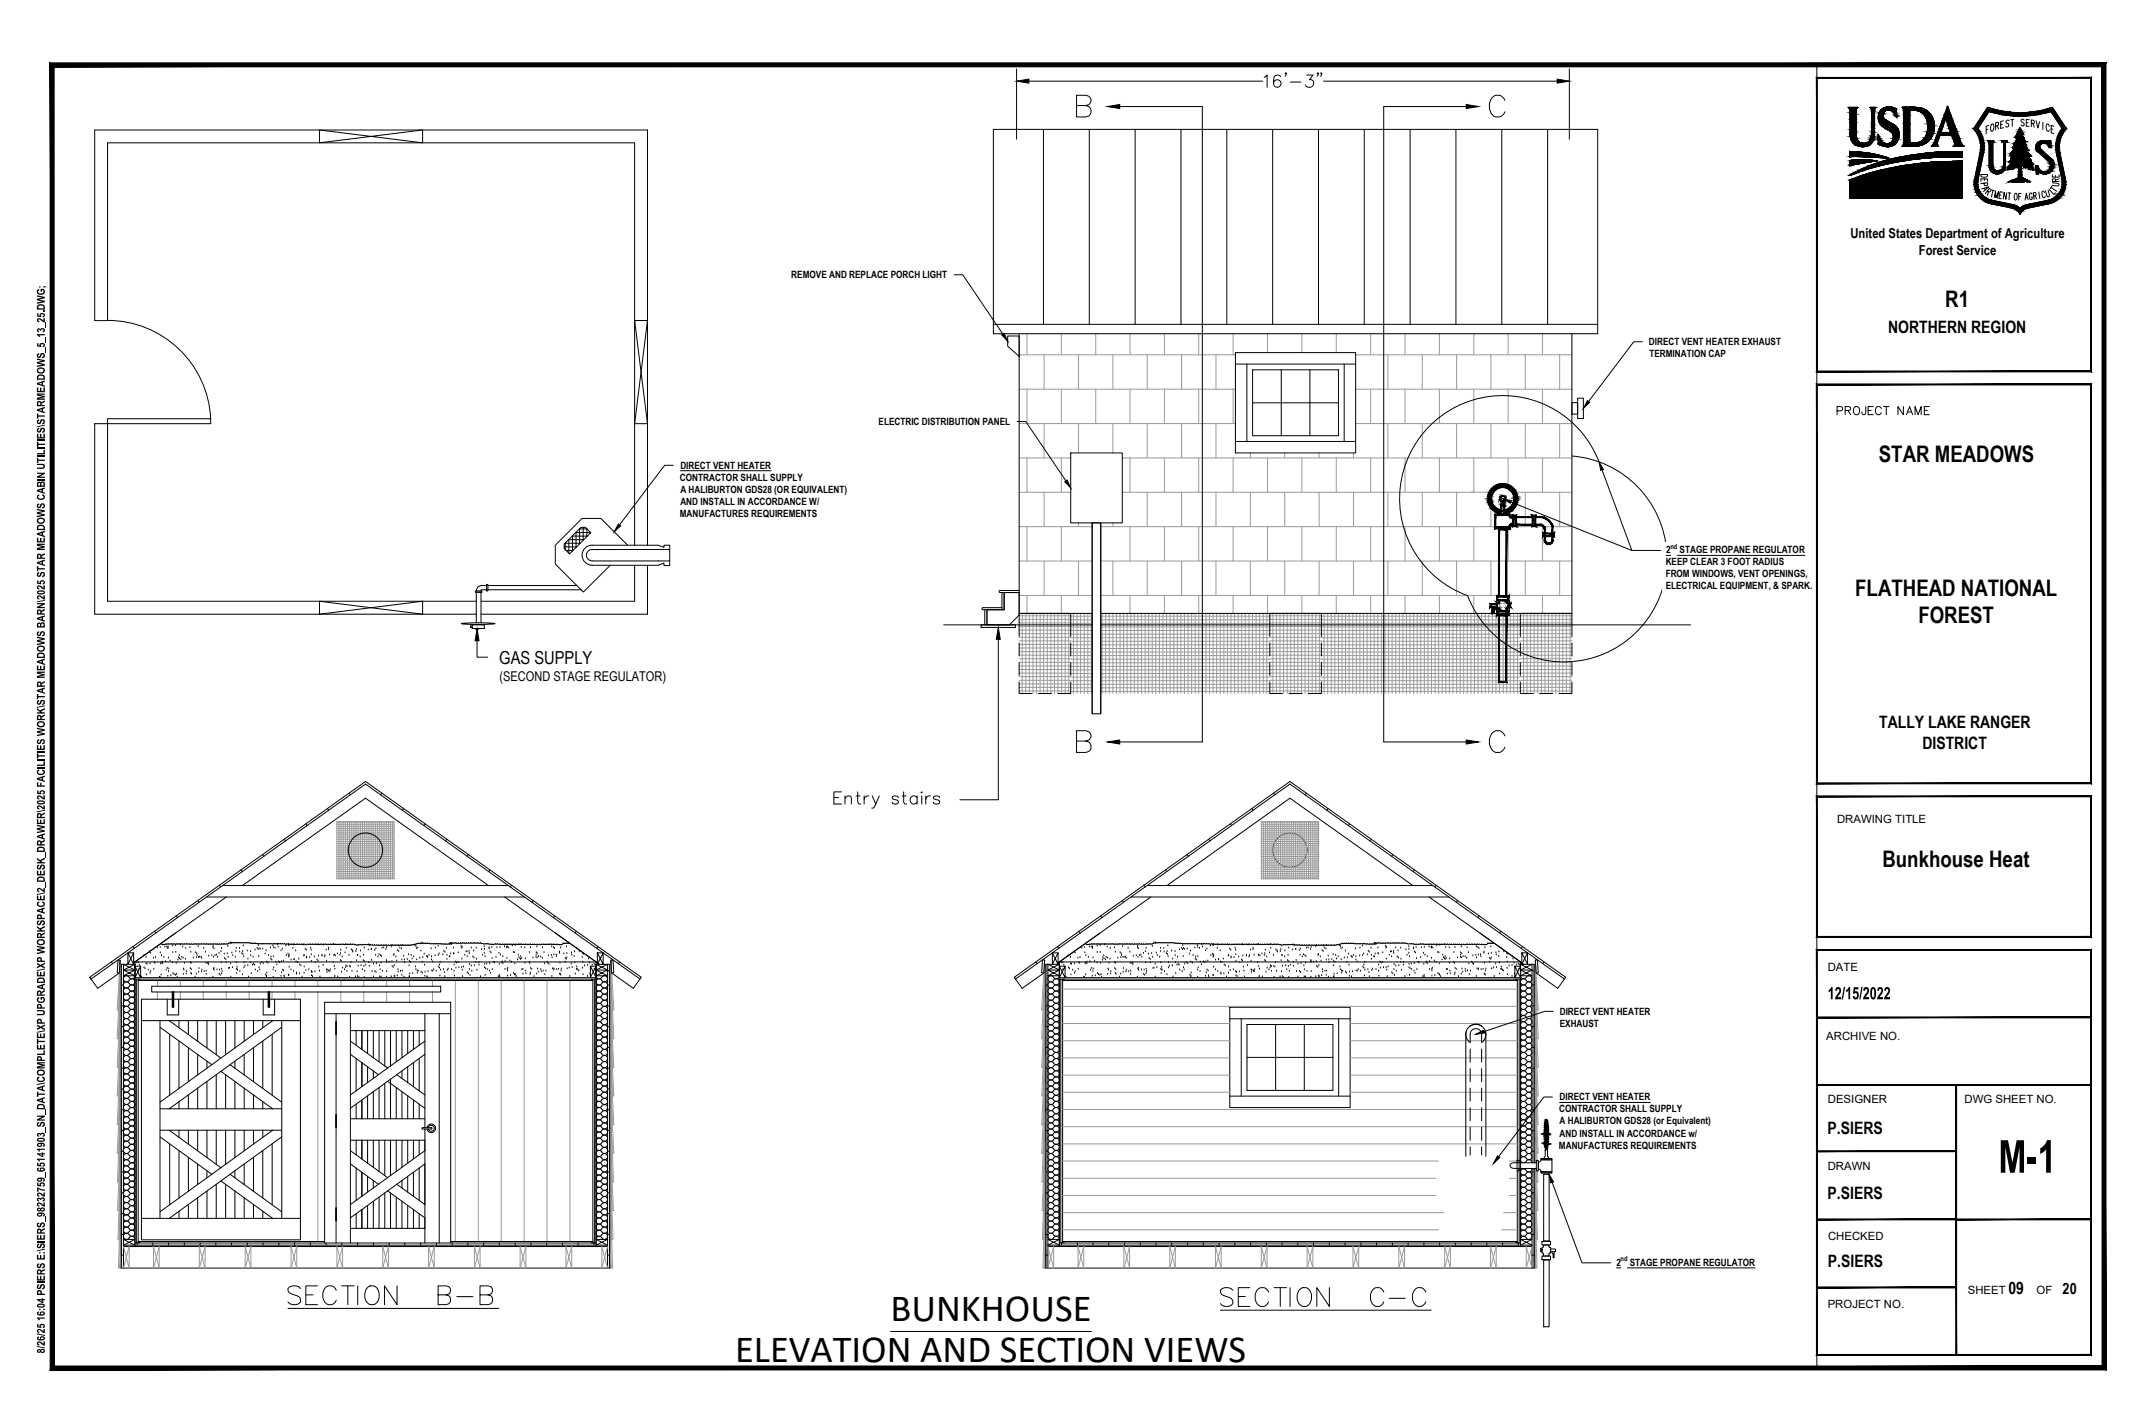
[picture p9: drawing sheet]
<svg xmlns="http://www.w3.org/2000/svg" width="914mm" height="610mm" viewBox="0 0 914 610" stroke-linecap="round" stroke-linejoin="round" font-family="sans-serif">
<defs><g id="words">
<text font-size="22.3" x="856.3" y="502.4">M-1</text>
<g font-size="16.5">
<text x="381.6" y="566">BUNKHOUSE</text>
<text x="315" y="583.5">ELEVATION AND SECTION VIEWS</text>
</g>
<g font-size="9.7">
<text x="833.5" y="131.6">R1</text>
<text x="805.1" y="198">STAR MEADOWS</text>
<text x="795" y="255.1">FLATHEAD NATIONAL</text>
<text x="822" y="266.9">FOREST</text>
<text x="806.6" y="371.4">Bunkhouse Heat</text>
</g>
<text font-size="8.4" x="783.2" y="428.1">12/15/2022</text>
<text font-size="7.7" x="213.9" y="284.5">GAS SUPPLY</text>
<g font-size="7.3">
<text x="809" y="142.5">NORTHERN REGION</text>
<text x="805.2" y="312">TALLY LAKE RANGER</text>
<text x="823.8" y="320.8">DISTRICT</text>
<text x="783.1" y="485.9">P.SIERS</text>
<text x="783.1" y="513.7">P.SIERS</text>
<text x="783.2" y="542.6">P.SIERS</text>
<text x="860.6" y="554.5">09</text>
</g>
<text font-size="6.7" x="883.8" y="554.3">20</text>
<g font-size="5.9">
<text x="792.9" y="102">United States Department of Agriculture</text>
<text x="822.2" y="109.1">Forest Service</text>
</g>
<text font-size="5.8" x="214" y="291.9">(SECOND STAGE REGULATOR)</text>
<g font-size="5.3">
<text x="19.2" y="123.5" transform="rotate(-90 19.2 123.5)">;</text>
<text x="19.2" y="579.8" transform="rotate(-90 19.2 579.8)">8/26/2516:04PSIERSE:\SIERS_98232759_65141903_SN_DATA\COMPLETE\XP UPGRADE\XP WORKSPACE\2_DESK_DRAWER\2025 FACILITIES WORK\STAR MEADOWS BARN\2025 STAR MEADOWS CABIN UTILITIES\STARMEADOWS_5_13_25.DWG</text>
</g>
<g font-size="4.9">
<text x="787.2" y="352.7">DRAWING TITLE</text>
<text x="783.2" y="415.8">DATE</text>
<text x="782.6" y="445.6">ARCHIVE NO.</text>
<text x="783.2" y="472.5">DESIGNER</text>
<text x="841.8" y="472.6">DWG SHEET NO.</text>
<text x="783.2" y="501.4">DRAWN</text>
<text x="783.3" y="531.2">CHECKED</text>
<text x="843.2" y="554.5">SHEET</text>
<text x="872.7" y="554.5">OF</text>
<text x="783.2" y="560.1">PROJECT NO.</text>
</g>
<g font-size="4.3">
<text x="339.1" y="119.2">REMOVE AND REPLACE PORCH LIGHT</text>
<text x="706.6" y="148">DIRECT VENT HEATER EXHAUST</text>
<text x="706.7" y="153.1">TERMINATION CAP</text>
<text x="376.5" y="182">ELECTRIC DISTRIBUTION PANEL</text>
<text x="291.5" y="200.8">DIRECT VENT HEATER</text>
<text x="291.4" y="205.9">CONTRACTOR SHALL SUPPLY</text>
<text x="291.5" y="211.1">A HALIBURTON GDS28 (OR EQUIVALENT)</text>
<text x="291.3" y="221.4">MANUFACTURES REQUIREMENTS</text>
<text x="291.5" y="216.3">AND INSTALL IN ACCORDANCE W/</text>
<text x="714" y="237">2</text>
<text x="719.7" y="237">STAGE PROPANE REGULATOR</text>
<text x="713.7" y="242.2">KEEP CLEAR 3 FOOT RADIUS</text>
<text x="713.7" y="247.3">FROM WINDOWS, VENT OPENINGS,</text>
<text x="713.7" y="252.5">ELECTRICAL EQUIPMENT, &amp; SPARK.</text>
<text x="668.3" y="434.8">DIRECT VENT HEATER</text>
<text x="668.3" y="440">EXHAUST</text>
<text x="668.3" y="471.4">DIRECT VENT HEATER</text>
<text x="668.1" y="476.6">CONTRACTOR SHALL SUPPLY</text>
<text x="668.3" y="481.7">A HALIBURTON GDS28 (or Equivalent)</text>
<text x="668.3" y="486.9">AND INSTALL IN ACCORDANCE w/</text>
<text x="668" y="492.1">MANUFACTURES REQUIREMENTS</text>
<text x="692.6" y="542.2">2</text>
<text x="698.3" y="542.2">STAGE PROPANE REGULATOR</text>
</g>
<g font-size="3">
<text x="715.8" y="235.1">nd</text>
<text x="694.4" y="540.4">nd</text>
</g>
</g></defs>
<g fill="none" stroke="#999" stroke-width=".43">
<path d="M436.7 152h92.7M440 143v9M447.4 152v14.7M454.8 143v9M462.1 152v14.7M469.5 143v9M476.9 152v14.7M484.2 143v9M491.6 152v14.7M498.9 143v9M506.3 152v14.7M513.7 143v9"/>
<path d="M521 152v14.7M528.4 143v9M543.1 143v8.1M557.9 143v8.1M572.6 143v8.1M580.9 152h92.7M587.3 143v9M594.7 152v14.7M602.1 143v9M609.4 152v14.7M616.8 143v9M624.1 152v14.7"/>
<path d="M631.5 143v9M638.8 152v14.7M646.2 143v9M653.6 152v14.7M660.9 143v9M668.3 152v14.7M436.7 166.7h92.7M440 166.7v14.8M454.8 166.7v14.8M469.5 166.7v14.8M484.2 166.7v14.8M498.9 166.7v14.8"/>
<path d="M513.7 166.7v14.8M528.4 166.7v14.8M580.9 166.7h92.7M587.3 166.7v14.8M602.1 166.7v14.8M616.8 166.7v14.8M631.5 166.7v14.8M646.2 166.7v14.8M660.9 166.7v14.8M436.7 181.5h92.7M436.7 196.2h22.1M440 196.2v14.7"/>
<path d="M447.4 181.5v14.7M454.8 196.2v14.7M462.1 181.5v12.5M476.9 181.5v12.5M480.9 196.2h192.7M484.2 196.2v14.7M491.6 181.5v14.7M498.9 196.2v14.7M506.3 181.5v14.7M513.7 196.2v14.7M521 181.5v14.7M528.4 196.2v14.7"/>
<path d="M535.8 194v2.2M543.1 196.2v14.7M550.5 194v2.2M557.9 196.2v14.7M565.2 194v2.2M572.6 196.2v14.7M580 194v2.2M580.9 181.5h92.7M587.3 196.2v14.7M594.7 181.5v14.7M602.1 196.2v14.7M609.4 181.5v14.7"/>
<path d="M616.8 196.2v14.7M624.1 181.5v14.7M631.5 196.2v14.7M638.8 181.5v14.7M646.2 196.2v13.3M653.6 181.5v14.7M660.9 196.2v14.7M668.3 181.5v14.7M436.7 210.9h22.1M447.4 210.9v14.7M480.9 210.9h159.2M491.6 210.9v14.7"/>
<path d="M506.3 210.9v14.7M521 210.9v14.7M535.8 210.9v14.7M550.5 210.9v14.7M565.2 210.9v14.7M580 210.9v14.7M594.7 210.9v14.7M609.4 210.9v14.7M624.1 210.9v14.7M638.8 210.9v14.7M647.8 210.9h25.8M653.6 210.9v14.7"/>
<path d="M668.3 210.9v14.7M436.7 225.6h31.3M440 225.6v14.7M454.8 225.6v14.7M462.1 224v1.6M471.7 225.6h201.9M476.9 224v1.6M484.2 225.6v14.7M498.9 225.6v14.7M513.7 225.6v14.7M528.4 225.6v14.7M543.1 225.6v14.7"/>
<path d="M557.9 225.6v14.7M572.6 225.6v14.7M587.3 225.6v14.7M602.1 225.6v14.7M616.8 225.6v14.7M631.5 225.6v14.7M646.2 225.6v14.7M660.9 225.6v14.7M436.7 240.3h31.3M436.7 255.1h31.3M440 255.1v7.7M447.4 240.3v14.8"/>
<path d="M454.8 255.1v7.7M462.1 240.3v14.8M471.7 240.3h201.9M471.7 255.1h201.9M476.9 240.3v14.8M484.2 255.1v7.7M491.6 240.3v14.8M498.9 255.1v7.7M506.3 240.3v14.8M513.7 255.1v42M521 240.3v14.8M528.4 255.1v7.7"/>
<path d="M535.8 240.3v14.8M543.1 255.1v7.7M550.5 240.3v14.8M557.9 255.1v7.7M565.2 240.3v14.8M572.6 255.1v7.7M580 240.3v14.8M587.3 255.1v42M594.7 240.3v14.8M602.1 255.1v7.7M609.4 240.3v14.8M616.8 255.1v7.7"/>
<path d="M624.1 240.3v14.8M631.5 255.1v7.7M638.8 240.3v14.8M646.2 255.1v7.7M653.6 240.3v14.8M660.9 255.1v7.7M668.3 240.3v14.8M436.7 268.4h22.1M436.7 269.9h22.1M436.7 271.5h22.1M436.7 273h22.1M436.7 274.5h22.1"/>
<path d="M436.7 276.1h22.1M436.7 277.6h22.1M436.7 279.2h22.1M436.7 263.8h22.1M436.7 265.3h22.1M436.7 266.9h22.1M438 262.8v34.3M439.5 262.8v34.3M441.1 262.8v34.3M442.6 262.8v34.3M444.1 262.8v34.3M445.7 262.8v34.3"/>
<path d="M447.2 262.8v34.3M448.8 262.8v34.3M450.3 262.8v34.3M451.8 262.8v34.3M453.3 262.8v34.3M454.9 262.8v34.3M456.4 262.8v34.3M457.9 262.8v34.3M458.8 264h9.2M458.8 265.5h9.2M458.8 267.1h9.2M458.8 268.6h9.2"/>
<path d="M458.8 270.1h9.2M458.8 271.7h9.2M458.8 273.2h9.2M458.8 274.7h9.2M458.8 276.2h9.2M458.8 277.8h9.2M458.8 279.3h9.2M460 262.8v34.3M461.5 262.8v34.3M463 262.8v34.3M464.6 262.8v34.3M466.1 262.8v34.3"/>
<path d="M467.6 262.8v34.3M471.7 264h72.4M471.7 265.5h72.4M471.7 267.1h72.4M471.7 268.6h72.4M471.7 270.1h72.4M471.7 271.7h72.4M471.7 273.2h72.4M471.7 274.7h72.4M471.7 276.2h72.4M471.7 277.8h72.4M471.7 279.3h72.4"/>
<path d="M472.3 262.8v34.3M473.8 262.8v34.3M475.3 262.8v34.3M476.9 262.8v34.3M478.4 262.8v34.3M479.9 262.8v34.3M481.4 262.8v34.3M483 262.8v34.3M484.5 262.8v34.3M486.1 262.8v34.3M487.6 262.8v34.3M489.1 262.8v34.3"/>
<path d="M490.7 262.8v34.3M492.2 262.8v34.3M493.7 262.8v34.3M495.2 262.8v34.3M496.8 262.8v34.3M498.3 262.8v34.3M499.9 262.8v34.3M501.4 262.8v34.3M502.9 262.8v34.3M504.5 262.8v34.3M506 262.8v34.3M507.5 262.8v34.3"/>
<path d="M509.1 262.8v34.3M510.6 262.8v34.3M512.1 262.8v34.3M515.2 262.8v34.3M516.7 262.8v34.3M518.3 262.8v34.3M519.8 262.8v34.3M521.3 262.8v34.3M522.9 262.8v34.3M524.4 262.8v34.3M525.9 262.8v34.3M527.5 262.8v34.3"/>
<path d="M529 262.8v34.3M530.5 262.8v34.3M532.1 262.8v34.3M533.6 262.8v34.3M535.2 262.8v34.3M536.7 262.8v34.3M538.2 262.8v34.3M539.7 262.8v34.3M541.3 262.8v34.3M542.8 262.8v34.3M544.1 268.4h22.1M544.1 269.9h22.1"/>
<path d="M544.1 271.5h22.1M544.1 273h22.1M544.1 274.5h22.1M544.1 276.1h22.1M544.1 277.6h22.1M544.1 279.2h22.1M544.1 263.8h22.1M544.1 265.3h22.1M544.1 266.9h22.1M545.4 262.8v34.3M546.9 262.8v34.3M548.5 262.8v34.3"/>
<path d="M550 262.8v34.3M551.5 262.8v34.3M553.1 262.8v34.3M554.6 262.8v34.3M556.1 262.8v34.3M557.7 262.8v34.3M559.2 262.8v34.3M560.7 262.8v34.3M562.3 262.8v34.3M563.8 262.8v34.3M565.3 262.8v34.3M566.2 264h85.3"/>
<path d="M566.2 265.5h85.3M566.2 267.1h85.3M566.2 268.6h85.3M566.2 270.1h85.3M566.2 271.7h85.3M566.2 273.2h85.3M566.2 274.7h85.3M566.2 276.2h85.3M566.2 277.8h85.3M566.2 279.3h85.3M567.4 262.8v34.3M568.9 262.8v34.3"/>
<path d="M570.4 262.8v34.3M572 262.8v34.3M573.5 262.8v34.3M575 262.8v34.3M576.6 262.8v34.3M578.1 262.8v34.3M579.7 262.8v34.3M581.2 262.8v34.3M582.7 262.8v34.3M584.2 262.8v34.3M585.8 262.8v34.3M588.8 262.8v34.3"/>
<path d="M590.4 262.8v34.3M591.9 262.8v34.3M593.5 262.8v34.3M595 262.8v34.3M596.5 262.8v34.3M598.1 262.8v34.3M599.6 262.8v34.3M601.1 262.8v34.3M602.6 262.8v34.3M604.2 262.8v34.3M605.7 262.8v34.3M607.3 262.8v34.3"/>
<path d="M608.8 262.8v34.3M610.3 262.8v34.3M611.9 262.8v34.3M613.4 262.8v34.3M614.9 262.8v34.3M616.4 262.8v34.3M618 262.8v34.3M619.5 262.8v34.3M621.1 262.8v34.3M622.6 262.8v34.3M624.1 262.8v34.3M625.7 262.8v34.3"/>
<path d="M627.2 262.8v34.3M628.7 262.8v34.3M630.3 262.8v34.3M631.8 262.8v34.3M633.3 262.8v34.3M634.9 262.8v34.3M636.4 262.8v34.3M637.9 262.8v34.3M639.5 262.8v34.3M641 262.8v34.3M642.5 262.8v34.3M644.1 262.8v34.3"/>
<path d="M645.6 262.8v34.3M647.1 262.8v34.3M648.7 262.8v34.3M650.2 262.8v34.3M651.5 268.4h22.1M651.5 269.9h22.1M651.5 271.5h22.1M651.5 273h22.1M651.5 274.5h22.1M651.5 276.1h22.1M651.5 277.6h22.1M651.5 279.2h22.1"/>
<path d="M651.5 263.8h22.1M651.5 265.3h22.1M651.5 266.9h22.1M652.8 262.8v34.3M654.3 262.8v34.3M655.9 262.8v34.3M657.4 262.8v34.3M658.9 262.8v34.3M660.5 262.8v34.3M662 262.8v34.3M663.5 262.8v34.3M665 262.8v34.3"/>
<path d="M666.6 262.8v34.3M668.1 262.8v34.3M669.7 262.8v34.3M671.2 262.8v34.3M672.7 262.8v34.3M436.7 280.7h22.1M436.7 282.2h22.1M436.7 283.7h22.1M436.7 285.3h22.1M436.7 286.8h22.1M436.7 288.3h22.1M436.7 289.9h22.1"/>
<path d="M436.7 291.4h22.1M436.7 293h22.1M436.7 294.5h22.1M436.7 296h22.1M458.8 280.9h9.2M458.8 282.4h9.2M458.8 283.9h9.2M458.8 285.5h9.2M458.8 287h9.2M458.8 288.5h9.2M458.8 290.1h9.2M458.8 291.6h9.2"/>
<path d="M458.8 293.1h9.2M458.8 294.7h9.2M458.8 296.2h9.2M471.7 280.9h72.4M471.7 282.4h72.4M471.7 283.9h72.4M471.7 285.5h72.4M471.7 287h72.4M471.7 288.5h72.4M471.7 290.1h72.4M471.7 291.6h72.4M471.7 293.1h72.4"/>
<path d="M471.7 294.7h72.4M471.7 296.2h72.4M544.1 280.7h22.1M544.1 282.2h22.1M544.1 283.7h22.1M544.1 285.3h22.1M544.1 286.8h22.1M544.1 288.3h22.1M544.1 289.9h22.1M544.1 291.4h22.1M544.1 293h22.1M544.1 294.5h22.1"/>
<path d="M544.1 296h22.1M566.2 280.9h85.3M566.2 282.4h85.3M566.2 283.9h85.3M566.2 285.5h85.3M566.2 287h85.3M566.2 288.5h85.3M566.2 290.1h85.3M566.2 291.6h85.3M566.2 293.1h85.3M566.2 294.7h85.3M566.2 296.2h85.3"/>
<path d="M651.5 280.7h22.1M651.5 282.2h22.1M651.5 283.7h22.1M651.5 285.3h22.1M651.5 286.8h22.1M651.5 288.3h22.1M651.5 289.9h22.1M651.5 291.4h22.1M651.5 293h22.1M651.5 294.5h22.1M651.5 296h22.1M144.3 357.7h24.6"/>
<path d="M144.3 358.6h24.6M144.3 359.6h24.6M144.3 352h24.6v24.5h-24.6zM144.3 352.2h24.6M144.3 353.1h24.6M144.3 354h24.6M144.3 354.9h24.6M144.3 355.9h24.6M144.3 356.8h24.6M145.2 352v24.5M146.1 352v24.5M147.1 352v24.5"/>
<path d="M148 352v24.5M148.9 352v24.5M149.8 352v24.5M150.7 352v24.5M151.7 352v24.5M152.6 352v24.5M153.5 352v24.5M154.4 352v24.5M155.4 352v24.5M156.2 352v24.5M157.2 352v24.5M158.1 352v24.5"/>
<path d="M159 352v24.5M159.9 352v24.5M160.9 352v24.5M161.8 352v24.5M162.7 352v24.5M163.6 352v24.5M164.5 352v24.5M165.5 352v24.5M166.4 352v24.5M167.3 352v24.5M168.2 352v24.5M540.5 352h24.5v24.5h-24.5z"/>
<path d="M540.5 352.2h24.5M540.5 353.1h24.5M540.5 354h24.5M540.5 354.9h24.5M540.5 355.9h24.5M540.5 356.8h24.5M540.5 357.7h24.5M540.5 358.6h24.5M540.5 359.6h24.5M541.3 352v24.5M542.3 352v24.5M543.2 352v24.5"/>
<path d="M544.1 352v24.5M545 352v24.5M546 352v24.5M546.8 352v24.5M547.8 352v24.5M548.7 352v24.5M549.6 352v24.5M550.5 352v24.5M551.5 352v24.5M552.4 352v24.5M553.3 352v24.5M554.2 352v24.5"/>
<path d="M555.1 352v24.5M556.1 352v24.5M557 352v24.5M557.9 352v24.5M558.8 352v24.5M559.8 352v24.5M560.7 352v24.5M561.6 352v24.5M562.5 352v24.5M563.4 352v24.5M564.3 352v24.5M144.3 360.5h24.6"/>
<path d="M144.3 361.4h24.6M144.3 362.3h24.6M144.3 363.2h24.6M144.3 364.2h24.6M144.3 365.1h24.6M144.3 366h24.6M144.3 366.9h24.6M144.3 367.8h24.6M144.3 368.7h24.6M144.3 369.7h24.6M144.3 370.6h24.6M144.3 371.5h24.6"/>
<path d="M144.3 372.4h24.6M144.3 373.4h24.6M144.3 374.3h24.6M144.3 375.2h24.6M144.3 376.1h24.6M540.5 372.4h24.5M540.5 373.4h24.5M540.5 374.3h24.5M540.5 375.2h24.5M540.5 376.1h24.5M540.5 360.5h24.5M540.5 361.4h24.5"/>
<path d="M540.5 362.3h24.5M540.5 363.2h24.5M540.5 364.2h24.5M540.5 365.1h24.5M540.5 366h24.5M540.5 366.9h24.5M540.5 367.8h24.5M540.5 368.7h24.5M540.5 369.7h24.5M540.5 370.6h24.5M540.5 371.5h24.5M51.4 413.1h.4l-1 19.6h-.6z"/>
<path d="M51.7 415.6h.3l-1.2 29.4h-.6zM51.8 413.1l.2 2.5h-.3zM67.5 419.5v3M77.3 419.5v3M87.1 419.5v3M96.9 419.5v3M106.8 419.5v3M116.6 419.5v3M126.4 419.5v3M136.2 419.5v3M146 419.5v3M155.9 419.5v3"/>
<path d="M165.7 419.5v3M175.5 419.5v3M185.3 419.5v3M195.1 419.5v113M204.9 419.5v113M214.7 419.5v113M224.6 419.5v113M234.4 419.5v113M244.2 419.5v113M261.2 413.1l.4 2.5h-.4zM261.3 415.6h.3l1.4 29.4h-.6zM261.4 413.1h.5l1.1 19.6h-.6z"/>
<path d="M447.5 413.1h.4l-1 19.6h-.6zM447.8 415.6h.3l-1.2 29.4h-.6zM447.9 413.1l.2 2.5h-.3zM657.4 413.1l.3 2.5h-.3zM657.4 415.6h.3l1.5 29.4h-.7zM657.6 413.1h.4l1.2 19.6h-.6zM51.7 427.8h.3l-1.2 29.5h-.6zM67.5 425v3M77.3 425v3M87.1 425v3M96.9 425v3M106.8 425v3"/>
<path d="M116.6 425v3M126.4 425v3M136.2 425v107.5M146 425v4.4M155.9 425v4.4M165.7 425v4.4M175.5 425v4.4M185.3 425v4.4M261.3 427.8h.3l1.4 29.5h-.6zM447.8 427.8h.3l-1.2 29.5h-.6zM455.3 423.7h194.8M455.3 431.1h194.8"/>
<path d="M455.3 438.5h71.7M578.5 438.5h71.6M657.4 427.8h.3l1.5 29.5h-.7zM51.7 452.4h.3l-1.2 29.4h-.6zM51.7 440.1h.3l-1.2 29.5-.6-.1zM261.2 452.4h.4l1.4 29.4h-.6zM261.3 440.1h.3l1.4 29.4-.6 .1zM447.8 452.4h.3l-1.2 29.4h-.6zM447.8 440.1h.3l-1.2 29.5-.6-.1zM455.3 445.8h71.7M455.3 453.2h71.7M578.5 445.8h71.6"/>
<path d="M578.5 453.2h71.6M657.4 452.4h.3l1.4 29.4h-.6zM657.4 440.1h.3l1.5 29.4-.7 .1zM51.6 476.9h.3l-1 29.5h-.6zM51.7 464.7h.3l-1.2 29.4h-.6zM261.2 464.7h.4l1.4 29.4h-.6zM261.3 476.9h.3l1.3 29.5h-.6zM447.7 476.9h.3l-.9 29.5h-.7zM447.8 464.7h.3l-1.1 29.4h-.7zM455.3 460.6h71.7M455.3 467.9h71.7M455.3 475.3h194.8"/>
<path d="M578.5 460.6h71.6M578.5 467.9h71.6M657.4 464.7h.3l1.4 29.4h-.6zM51.7 489.2h.3l-1 29.4h-.6zM261.2 489.2h.4l1.2 29.4h-.6zM447.8 489.2h.3l-1 29.4h-.6zM455.3 482.7h194.8M455.3 490h195.6M455.3 497.4h161M646.7 497.4h3.4M657.7 498.1l-.3-8.9h.3l.4 8.9M658.7 497.1l-.9-20.2h-.3l.6 21.2"/>
<path d="M51.7 513.8h.3l-.7 29.4h-.6zM51.7 501.5h.3l-.9 29.4h-.6zM261.2 513.8h.4l.9 29.4h-.6zM261.2 501.5h.4l1.1 29.4h-.6zM447.8 513.8h.3l-.6 29.4h-.6zM447.8 501.5h.3l-.9 29.4h-.6zM455.3 504.8h160M455.3 512.1h160M455.3 519.5h163.4M644.3 519.5h5.8M646.7 504.8h3.4M646.9 512.1h3.2"/>
<path d="M657.4 513.8h.3l.9 29.4h-.6zM657.4 501.5h.3l1.1 29.4h-.6zM657.8 500.6l.6 18h.6l-.8-18M658.2 500.6l.2 5.8h.6l-.2-4.8M52.9 534l2.5 9.2v-9.2l-2.5 9.2M65.8 534v9.2l2.4-9.2v9.2zM85.4 534v9.2l2.5-9.2v9.2zM105.1 534v9.2l2.4-9.2v9.2zM124.7 534v9.2l2.5-9.2v9.2zM144.3 534l2.5 9.2v-9.2l-2.5 9.2zM164 534v9.2l2.4-9.2v9.2zM183.6 534v9.2l2.5-9.2v9.2z"/>
<path d="M203.3 534v9.2l2.4-9.2v9.2zM222.9 534v9.2l2.4-9.2v9.2zM242.5 534v9.2l2.5-9.2v9.2zM260.3 534l-2.4 9.2v-9.2l2.4 9.2M449 534l2.5 9.2v-9.2l-2.5 9.2M455.3 526.9h161.1M461.9 534v9.2l2.5-9.2v9.2zM481.6 534v9.2l2.4-9.2v9.2zM501.2 534v9.2l2.4-9.2v9.2zM520.8 534v9.2l2.5-9.2v9.2zM540.5 534l2.4 9.2v-9.2l-2.4 9.2zM560.1 534v9.2l2.5-9.2v9.2z"/>
<path d="M579.7 534v9.2l2.5-9.2v9.2zM599.4 534v9.2l2.4-9.2v9.2zM619 534v9.2l2.5-9.2v9.2zM638.7 534v9.2l2.4-9.2v9.2zM643.4 526.9h6.7M656.5 534l-2.5 9.2v-9.2l2.5 9.2M51.4 541.4h.6v1.8h-.6zM261.2 541.4h.6l.1 1.8h-.7zM447.5 541.4h.6v1.8h-.6zM657.4 541.4h.6v1.8h-.6z"/>
</g>
<g fill="none" stroke="#000" stroke-width=".43">
<path d="M22.3 27.8h756.2v558.2h-756.2zM435.6 29.5v30.1M440.8 34.8h100.2M541.7 33.2l1.3-1.1v5.3M548.7 32.9a1.52 1.52 0 0 0-2.3-.5 4.2 4.2 0 0 0 0 4.7 1.62 1.62 0 0 0 2.4-.6 1.62 1.62 0 0 0-1.1-2.3 1.62 1.62 0 0 0-2 1.4M551.2 31.4l-.3 .2-.2-.2h.5l-.5 1.3M552.9 35.2h4.5M559.9 32.1h2.7l-1.5 2a1.69 1.69 0 0 1 1.8 2 1.69 1.69 0 0 1-2.3 1.3l-.7-.3-.5-.7M564.9 31.4l-.3 .2-.2-.2h.5l-.5 1.3M566.4 31.4l-.3 .2-.2-.2h.5l-.5 1.3M567 34.8h100.2M672.5 29.5v30.1"/>
<path d="M136.9 55.7l44.2 5.5v-5.5l-44.2 5.5zM425.6 55.4h259v87.6h-259zM447.1 55.4v83.6M461.3 45.2h4a2.32 2.32 0 0 0 2.2-2.6l-.9-1.4-1.3-.4h-4v9.3h4a2.44 2.44 0 0 0 2.3-2.4 2.44 2.44 0 0 0-2.3-2.5M466.8 55.4v83.6M479.8 45.6h35.4v272.3h-35.4M486.4 55.4v83.6M506 55.4v83.6M525.7 55.4v83.6M545.3 55.4v83.6M565 55.4v83.6M584.6 55.4v83.6"/>
<path d="M604.2 55.4v83.6M623.9 55.4v83.6M628.3 45.6h-35.4v272.3h35.4M643.5 55.4v83.6M644.8 43a3.2 3.2 0 0 0-3-2.3 3.2 3.2 0 0 0-3.1 2.3 5.2 5.2 0 0 0 2.2 7.1 3.3 3.3 0 0 0 3.9-2.2M663.1 55.4v83.6M792 46h4.1l-.7 1.1v9.6a3.5 3.5 0 0 0 4.1 4.6 4.1 4.1 0 0 0 2.4-4.7v-9.5l-.5-1.1h2.5l-.6 1-.1 10.3a5 5 0 0 1-2.1 4.8 5 5 0 0 1-5.2 .3 5.3 5.3 0 0 1-3.2-5.6v-9.8zM806.1 47.1a5 5 0 0 1 6.4-.3l.2 3.5a3.4 3.4 0 0 0-5.1-2.6 2.42 2.42 0 0 0 .7 3.9l1.9 1a5.3 5.3 0 0 1 3.2 7.2 5.3 5.3 0 0 1-7.5 2.4l-1-.5-.1-4a4.2 4.2 0 0 0 4.8 3.7 3.2 3.2 0 0 0 1.6-3.3 3.2 3.2 0 0 0-2.6-2.6 5.2 5.2 0 0 1-2.9-7.9zM815.1 46h5.3a8.3 8.3 0 0 1 8.4 6.7 8.3 8.3 0 0 1-5.1 9.4l-2.3 .5h-6.3l.6-1.3-.1-14.1zM818.4 47.3a6.1 6.1 0 0 1 7.6 6.5 6.3 6.3 0 0 1-7.6 7.5zM833.7 50.9l2.1 5.8h-4.1zM834.5 45.6l1.3 3.3a75.6 75.6 0 0 0 5.3 13.4l.4 .3h-4.5l.6-1-1.4-3.5h-5l-1.2 3.6 .5 .9h-2.9l.3-.3a72.5 72.5 0 0 0 5.2-13z"/>
<path d="M847.5 55a13.1 13.1 0 0 1 2.5 10.6l-2.4 11.4a7.4 7.4 0 0 0 5.7 8.7l9.2 1.9M847.5 55l4.8-7.2a43.9 43.9 0 0 0 26.4 0l4.9 7.2a13 13 0 0 0-2.4 10.6l2.3 11.4M851.8 55.3l-.7 .4M852.2 53.7l-1.1 .5v3.1M853.5 53.2l.3-.1a2.22 2.22 0 0 1-.3 3.2 2.35 2.35 0 0 1 0-3.1zM855.1 54.1l1.1-.5v-1.2l-1.1 .2v3M855.8 53.9l.6 1.4M858 53.3l-.7 .1M858.5 51.7l-1.2 .3v3l1.2-.3M860.9 51.7a.73 .73 0 0 0-1.1 0 .73 .73 0 0 0 .1 1.1l.5 .1a.79 .79 0 0 1 .2 1.2 .79 .79 0 0 1-1.2 0M862.2 51.2v2.9M862.9 51.2l-1.3 .1"/>
<path d="M863.6 58.4v.6l.7 .1M864.3 59.1l-.6 1.5-.9 1.1 .5 .1-.7 1.8M864.3 57.2l-.7 1.2M864.9 56l-.6 1.2M865.5 54.7l1.5 2.8M865.5 54.7l-.5 1.3M866.6 57.4l.4 .1M866.6 57.4v.7l1 1.9M867.3 51.5l-.5-.4-.8 .3 .2 .8 .9 .5 .2 .9-.8 .3-.5-.4M868.2 52.5l.8 .1M869.5 51.3l-1.3-.1v2.8l1.3 .2M870.4 52.8l1.2-.1-.1-1-1.1-.3v2.9"/>
<path d="M871 52.9l.7 1.6M872.5 51.7l.7 3.1 .8-2.7M875.4 52.4v3.1M878.1 54.1l-.8-1a2.17 2.17 0 0 0 .3 3.2l.5-.6M878.9 55.1l.7 .4M880 54.2l-1.1-.5v3.1l1.1 .5M792.5 68.8l8.1-.2 3.7 .3-11.8 2.1zM792.5 75.2l1.5-.9a64.4 64.4 0 0 1 16.8-6.3l7.9-1.5 7.2-1 15-.6v2.4h-7.6l-8 .4-12.6 1.7a106.5 106.5 0 0 0-19.9 5.7zM792.5 64.9h.6a46.7 46.7 0 0 1 16 2.9l-10.8-.7-5.8 .1zM792.6 77.1a104.3 104.3 0 0 1 24.2-6.3l10.3-1.2 13.8-.5v15.8h-48.4zM848.4 65.3a11.5 11.5 0 0 0-2.8-10.2l6.1-9.2a42.3 42.3 0 0 0 27.7 0l6.1 9.2a11.4 11.4 0 0 0-2.9 10.2l2.4 11.4M848.5 65.3l-2.5 11.4a9 9 0 0 0 7 10.5"/>
<path d="M848.8 74.8h2.8a1.57 1.57 0 0 1-1.1 1.2 1.57 1.57 0 0 1-1.6-.4zM848.8 77.7v-1.1h2.8v1.1M850.1 78.5l.3 .9 1.2-.1v-1l-2.8 .3M850.3 76.6v.7M853.9 71a2.31 2.31 0 0 0 2.3 2.3 2.31 2.31 0 0 0 2.3-2.3v-9.9l-.8-.2v-.7h2.5v.7l-.8 .2v9.9a3.5 3.5 0 0 1-3.6 3.5 3.5 3.5 0 0 1-3.5-3.5v-9.9l-.4-.2v-.7h2.5v.7l-.5 .2v9.9M861.6 68.1l-.8 1.3 1.1-.1M861.7 77.5l-1 .4h3.9M862 69.4l-1.6 2.1-.1 1.2 2.4-.3 1.8-1.1 .4 .3-.1 4.4-2.1 1.1M862 66.4l-.3 .8 .7-.5 .2 .2M862.6 66.9l-1 1.2M862.7 77l-1 .4M863.4 63.3l-.8 .2"/>
<path d="M863.4 63.4l-2.1 2.6a.4 .4 0 0 1 .6-.2 .4 .4 0 0 1 0 .6M866.1 72.3l.2 2.6a1.2 1.2 0 0 0 1 1.6l.4 .3M866.8 71.1l-.5-.1-.2 1.3M866.8 71.1l1.1 .9 1.2-.1 .6 .7 .4-.4M867.3 60.6l1 1.4h-.4l.4 1.2 1.1 1.2-1-.1 1.2 1.9 .8 .6-.6-.1M867.6 60l.4 .6M867.7 76.7h.1M867.7 76.7l.8 .4M868 60.6h-.7M868.5 77.1l1.2 .8M869.1 77.8l.6 .1M869.1 77.7l-4.6 .2"/>
<path d="M869.8 66.8l-.5-.2a1.7 1.7 0 0 0 .9 2l-.1 .5 1.1 1.3M870.1 72.2l.6 .1M870.5 69.9l.7 .5M870.5 69.9l-.2 .2 .8 1.5-.1 .6M871 72.3l.1 .4-.3-.4M873.1 65l4.4 3.9M873.2 70.9l.2 1.1 .7 1 1.6 .7M873.2 70.9h-.7v3.7h.7v-1.4M874.1 60.5l1.8-.3 1.8 .6M874.1 60.5a2.71 2.71 0 0 0-1 4.4M877.5 68.9l.6 .6 .5 1.2M877.7 60.8v-.6h1v3.1h-.7"/>
<path d="M877.7 73.1l-.7 .5-1.3 .1M878 63.2a2.01 2.01 0 0 0-1.9-1.9 2.01 2.01 0 0 0-2.1 1.8l.5 .8 4.8 4.4M878.6 70.7l-.1 1-.8 1.4M879.2 79.8l-.7 1M879.3 68.3l.8 1.5M879.4 74.8v1.1h2.9v-1.1M879.5 78.3l2.4 .3 .4 .7-.5 .3-2.5-.2M880.1 69.8a4 4 0 0 1-2.2 4.3 4 4 0 0 1-4.7-.9M880.8 77.7l-.2-.9h-1.1l-.1 .9h2.9M880.8 75.2v.7M882.3 76.6l-1.5 .6M883.5 77a7.4 7.4 0 0 1-5.8 8.7l-9.7 2.1-2.5 1.4-1.4-1-1.6-.6"/>
<path d="M885 76.7a9 9 0 0 1-7 10.5M849.2 80.9l2.9-.8-2.2 2M850.2 80.7l.4 .6M851.6 81.8l1 .4 .5-.7-.1-.4-.5-.4-1.8 2.2M852.1 82.1l-.5 1.5M853.5 81.4l1.1 .3M854 81.5l-.7 2.8M854.6 84.6l.5-2.8 .1 2.9 1.2-2.6-.6 2.8M856.8 83.5l.6 .1M858 82.3l-1-.2-.5 2.9 1.1 .1M859.9 82.6l-.4 2.8-.8-3-.3 2.9M860.5 82.6l1.1 .1"/>
<path d="M861 82.6l-.2 2.9M863.4 82.9l.2-.1a1.67 1.67 0 0 1-.1 2.9 2.35 2.35 0 0 1-.1-2.8zM865 84.2h.7M866.1 82.9h-1.1v2.8M868.8 84.7h-.9M869 85.6l-.8-2.8-.5 2.9M870.7 83.3l-.5-.7a1.64 1.64 0 0 0 .3 2.9l.3-1.1h-.4M871.4 83.9l.9-.2-.1-1.1h-1l.4 2.8M872 83.8l.7 1.5M873.6 82.2l.4 2.9M876.1 82.5l-.5-.6a1.59 1.59 0 0 0-.6 1.5 1.59 1.59 0 0 0 1.1 1.3l.3-.7M877.6 81.4l.5 2-.4 1-.7-.7-.5-2"/>
<path d="M878.1 87.3l-9.8 2-1.7 1-1.1 1.6-1.1-1.6-1.6-1-9.8-2M878.1 81.2l1.9 2.1 .7-.7M878.9 80.3l2.3 1.6M408.8 117.7h3.7l17.2 25.4M46.1 137.3a44.2 44.2 0 0 1 44.2 42M271.9 137.3h5.5l-5.5 44.2h5.5zM425.6 139h259M431.8 143.9h4.9v8.8l-4.9-4.4zM436.7 143v119.8h31.3M529.4 151.1h51.5v42.9h-51.5zM529.4 156h51.5M534.3 156v33.1"/>
<path d="M536.7 158.4h36.8v28.3h-36.8zM549 158.4v28.3M561.3 158.4v28.3M576 156v33.1M673.6 143v119.8h-201.9M703.7 146.4h-3.6l-19.4 25.6M536.7 172.6h36.8M673.6 172.5h2.4v4.9h-2.4zM676 170.6h2.5v8.7h-2.5zM787.2 176h1.5a.91 .91 0 0 0 .8-.9 .91 .91 0 0 0-.8-.9h-1.5v3.4M790.6 175.8l2-.1 .4-.6-.2-.6-2.2-.3v3.4M791.8 175.8l1.2 1.8"/>
<path d="M794.5 174.6a1.27 1.27 0 0 1 1.5-.4 1.27 1.27 0 0 1 .8 1.3v.8a1.31 1.31 0 0 1-1.3 1.4 1.31 1.31 0 0 1-1.3-1.4zM799.5 174.2l-.2 3.1-.5 .3-.7-.1-.3-1M800.5 175.8h1.3M802.6 174.2h-2.1v3.4h2.1M806.1 175a1.29 1.29 0 0 0-1.5-.8 1.29 1.29 0 0 0-1 1.3v.8a1.28 1.28 0 0 0 1 1.4 1.28 1.28 0 0 0 1.5-.9M807.1 174.2h2.3M808.3 174.2v3.4M815.6 174.2v3.4l-2.3-3.4v3.4M816.9 177.6l1.3-3.4 1.4 3.4M817.4 176.5h1.7M820.6 177.6v-3.4l1.3 3.4 1.3-3.4v3.4M824.6 175.8h1.3"/>
<path d="M826.7 174.2h-2.1v3.4h2.1M288.5 199.3h-3.7l-19.4 25.6M435.8 180.6h3.7l17.2 25.4M458.8 194h22.1v30h-22.1zM529.4 189.1h51.5M673.5 195.3a44.2 44.2 0 0 1 32 70.5 44.2 44.2 0 0 1-76.7-10.6 44.2 44.2 0 0 1-16.4-72.5 44.2 44.2 0 0 1 72.8 15.2M291.5 201.6h38.9M642.4 220a6.5 6.5 0 0 1-3.8-10.1 6.5 6.5 0 0 1 10.7 .2 6.5 6.5 0 0 1-4.1 9.9M642.5 219.8a6.3 6.3 0 0 1-3.8-9.8 6.3 6.3 0 0 1 10.5 .2 6.3 6.3 0 0 1-4.1 9.7M643.2 218.5a4.9 4.9 0 0 1-3.4-7.5 4.9 4.9 0 0 1 8.3 0 4.9 4.9 0 0 1-3.6 7.5M643.3 218.4a4.8 4.8 0 0 1-3.4-7.3 4.8 4.8 0 0 1 8 0 4.8 4.8 0 0 1-3.4 7.3M643.3 216.7a.61 .61 0 0 1 .6-.6 .61 .61 0 0 1 .6 .6"/>
<path d="M645.1 213.7h.1M647.3 215l51.9 20.8h12.3M686.5 201.3l12.7 34.5M241.8 234.3h5.3M241.8 233.1l7.1-7.2h2l2.2 2.3-9.1 9.1-2.2-2.3zM242.1 232.7h6.5M242.2 232.6v2.9M242.6 235.8h3M243.6 231.2h6.5M243.7 231.1v5.9M245.1 229.7h6.6M245.3 229.5v6.6"/>
<path d="M246.7 228.1h6.4M246.8 228v6.5M248.2 226.6h3.4M248.4 226.5v6.5M249.9 225.9v5.6M251.4 226.5v3.4M253 228v.4M253.7 233.5a4.3 4.3 0 0 0-4.3 4.3 4.3 4.3 0 0 0 4.3 4.3M253.7 233.6h28.4l2.4 .9v-.9h2.5v8.7h-2.5v-1.1l-2.4 1h-28.4M253.8 235.4a2.43 2.43 0 0 0-2.5 2.4 2.43 2.43 0 0 0 2.4 2.5M268.9 233.6l-11.4-11.5h-8.1l-11.5 11.5v8l12.1 12 11.5-11.4M277.4 233.6v-177.9h-236.8v81.6h5.5v-76.1h225.8v172.4"/>
<path d="M287 235.4h-33.4M468 224h3.7v81.8h-3.7zM468 224v81.8M471.7 224v81.8M640.7 220.1h6.3v.5h-6.3zM642.5 220.1h2.6M714 237.9h1.9M718.7 237.9h54.7M136.9 257.6v5.5l44.2-5.5v5.5zM203.7 253.1h2.7v.6h-2.7zM204.1 257.6h-158v-78.2h44.2v2.1h-49.7v81.6h163.5M208.5 252.7h-2.1l-.4 .4"/>
<path d="M208.5 250.8a3.6 3.6 0 0 0-4 1.2l-.3 1.1M208.5 250.4h.6v2.7h-.6zM209.1 250.8h38.1M209.1 252.7h39.9M253.7 240.3h33.3M271.9 242.2v15.4h-65.8M277.4 242.2v20.9h-71.3M429.3 253.8v7.4M430.3 253.8v7.4h-9.1l-.5-.4 .5-.5h8.1M436.7 253h-8.2l-.4 .4 .4 .4h8.2M197.7 267.2l7.2-.4 7.2 .4-7.2 .3zM202.3 268.2h-.6v.6h.6"/>
<path d="M202.3 267.7h5.2v1.6h-5.2zM203.7 269.3h1.4M204.1 266.8v-13.1h2v13.1M204.1 267.5v.2M204.4 274.5v7h4.6M206.1 267.6v.1M404.4 267.7h63.6M420.4 267.7h14.7v1.1h-14.7zM422 261.2v6.5M422.9 261.2h7.4v-7.4h6.4v9.7l-4.2 4.2h-9.6zM422.9 261.2v6.5M427.8 273.9v68.7h-16.5"/>
<path d="M436.7 275.4v5.6M458.8 272.6v-9.8h-22.1v9.8M458.8 275.4v5.6M471.7 267.7h252.7M544.1 275.4v5.6M566.2 272.6v-9.8h-22.1v9.8M566.2 275.4v5.6M651.5 275.4v5.6M673.6 272.6v-9.8h-22.1v9.8M673.6 275.4v5.6M436.7 292.2v4.9h5.5M436.7 283.8v5.6"/>
<path d="M445 297.1h5.5M458.8 283.8v5.6M458.8 292.2v4.9h-5.5M544.1 292.2v4.9h5.5M544.1 283.8v5.6M552.4 297.1h5.5M566.2 283.8v5.6M566.2 292.2v4.9h-5.5M651.5 292.2v4.9h5.5M651.5 283.8v5.6M659.7 297.1h5.6M673.6 292.2v4.9h-5.5"/>
<path d="M673.6 283.8v5.6M461.3 317.5h4l1.3-.5a2.12 2.12 0 0 0 0-3.5l-1.3-.5h-4v9.3h4a2.44 2.44 0 0 0 2.3-2.4 2.44 2.44 0 0 0-2.3-2.4M644.8 315.3a3.2 3.2 0 0 0-3-2.4 3.2 3.2 0 0 0-3.1 2.4 5.3 5.3 0 0 0 2.2 7 3.4 3.4 0 0 0 3.9-2.2M149.6 339.8l.5 .7M163.6 339.8l-.5 .7M360.6 339.2h-3.3v5.2h3.3M367.5 339.2v4.3l.3 .7 1 .2M387.2 339.2v4.3l.3 .7 1 .2M394.7 339.4h.5l-.2 .3zM545.7 339.8l.5 .7M559.8 339.8l-.5 .7M121.8 359.5l.5 .7"/>
<path d="M131.1 352.9l.5 .8M140.3 346.3l.5 .8M172.9 346.3l-.5 .8M182.2 352.9l-.6 .8M191.4 359.5l-.5 .7M357.3 341.7h2M362.1 341.9l1.2-.9 1.3 .2 .2 3.2M362.1 341v3.4M366.8 341h1.7M370.3 341v3.4M372.3 341a1.71 1.71 0 0 0-2 1.4M373.7 341l1.6 3.4 1.5-3.4"/>
<path d="M375.3 344.4l-.8 1.5-1 .3M385 341.7a1.58 1.58 0 0 0-2.7 0l.2 .5 2.2 .8 .3 .7a1.54 1.54 0 0 1-2.7 0M386.5 341h1.7M393 341.7a1.67 1.67 0 0 0-2.5-.3 1.67 1.67 0 0 0 0 2.5 1.67 1.67 0 0 0 2.5-.2M393 341v3.4M395 341v3.4M396.7 341v3.4M398.7 341a1.66 1.66 0 0 0-2 1.4M402.7 341.7a1.63 1.63 0 0 0-2.8 0l.3 .5 2.2 .8 .3 .7a1.58 1.58 0 0 1-2.8 0M517.9 359.5l.5 .7M527.2 352.9l.5 .8M536.4 346.3l.6 .8"/>
<path d="M569 346.3l-.5 .8M578.3 352.9l-.5 .8M587.6 359.5l-.6 .7M94 379.2l.6 .8M95.4 379.4h122.4M103.3 372.6l.5 .8M103.9 379.4l52.7-37.5 52.7 37.5M112.6 366.1l.5 .7M200.7 366.1l-.6 .7M210 372.6l-.6 .8M219.2 379.2l-.5 .8M490.2 379.2l.5 .8"/>
<path d="M491.6 379.4h122.3M499.4 372.6l.5 .8M500 379.4l52.7-37.5 52.7 37.5M508.7 366.1l.5 .7M596.8 366.1l-.5 .7M606.1 372.6l-.6 .8M615.3 379.2l-.5 .8M66.2 398.9l.6 .8M75.5 392.4l.6 .7M84.8 385.8l.5 .8M88.5 384.3h136.2M97 384.3l-39.7 28.2"/>
<path d="M216.2 384.3l40.7 28.8M228.5 385.8l-.6 .8M237.7 392.4l-.5 .7M247 398.9l-.5 .8M462.4 398.9l.5 .8M471.6 392.4l.6 .7M480.9 385.8l.5 .8M484.6 384.3h136.2M493.1 384.3l-39.7 28.2M612.4 384.3l40.6 28.8M624.6 385.8l-.5 .8M633.8 392.4l-.5 .7"/>
<path d="M643.1 398.9l-.5 .8M39 419.4l-.5-.8 118.1-83.8 118.1 83.8-.5 .8M47.7 412.1l.6 .7M51.5 411.3l-.4 5.5-.9-.1 .4-5.5 .9 .1-.1 1.8M52 416.2l-10.1 7.2-2.9-4M52.9 415.6l4.9-2.5h-5.8v130.1M52.9 415.6h4.9l-4.9 2.4h4.9zM54.8 408.2l2.5 4.9v-4.9l-2.5 4.9zM54.8 408.2h2.5M55.3 420a1.33 1.33 0 0 1 2-.4 1.33 1.33 0 0 1 0 2 1.33 1.33 0 0 1-2-.3M55.3 418.6a1.33 1.33 0 0 0-2-.3 1.33 1.33 0 0 0 0 2 1.33 1.33 0 0 0 2-.3M57 405.5l.5 .7"/>
<path d="M57.8 418a1.33 1.33 0 0 1-1 1.3 1.33 1.33 0 0 1-1.5-.6M57.8 413.9l2.5 4.9v-4.9h-2.5v4.9l2.5-4.9M57.8 412.1h197.6v121.3l4.9-2.4h-4.9l4.9 2.4h-207.4l4.9-2.4h-4.9l4.9 2.4zM57.8 418.8h197.6M57.8 419.5h197.6M57.8 415.6l-4.9-2.5v130.1M58.4 419.5v113M58.7 412.5h.1M59.2 419.5v113M59.3 415.4h.1M59.3 412.4h.1M59.7 413.5h.1"/>
<path d="M59.8 419.4l-.6 .6h194.8l-.6-.6M60.7 418.6h.1M61.5 409.5h.1M61.7 414.6h.1M62.2 415.1h.1M62.6 412.9h.1M62.6 410.1h.1M62.7 417.6h.1M63 413.1h.1M63.5 415.6h.1M64.1 407.9h.1M64.3 412.9h.1"/>
<path d="M64.3 417h.1M64.5 408.3h.1M64.6 416.3h.1M65.7 410.5h.1M65.9 415.2h.1M66.3 412.6h.1M66.3 412.5h.1M66.7 410.2h.1M67.4 406.1h.1M68.3 418.6h.1M68.6 418.7h.1M68.7 405.9h.1"/>
<path d="M68.7 408.2h.1M68.9 412.9h.1M69 404.1l.4 .4M69 417.7h.1M69.1 412.5h.1M69.2 409.4h.1M69.4 404.5h.7M69.5 412.9h.1M69.6 412.2h.1M70.2 410.1h.1M70.6 405.7h.1M70.9 412h.1"/>
<path d="M71.2 415.6h.1M71.4 405.7h.1M71.7 414.8h.1M71.9 418.2h.1M71.9 406.1h.1M72 406.3h.1M72 405.7h.1M72.2 410.4h.1M72.2 416.2h.1M72.3 415.1h.1M72.9 411.7h.1M73.2 418.1h.1"/>
<path d="M73.9 412.5h.1M74 405.3h.1M74 408.1h.1M74.1 417.1h.1M74.6 417.5h.1M75.2 417.8h.1M75.3 405.1h.1M75.3 408h.1M75.5 412.7h.1M75.6 417.4h.1M75.9 418.6h.1M76.2 411.3h.1"/>
<path d="M76.5 410.3h.1M76.8 409.4h.1M76.9 410.7h.1M77.2 404.8h.1M77.5 411.2h.1M77.9 410.1h.1M78.3 405.7h.1M78.5 410.4h.1M78.5 417.4h.1M78.6 415.1h.1M78.8 415.6h.1M79.1 412.7h.1"/>
<path d="M79.5 410.9h.1M79.6 406.3h.1M79.8 417.2h.1M79.9 416.2h.1M81.4 405.9h.1M81.5 414.9h.1M81.6 412.5h.1M81.8 417h.1M81.8 407.9h.1M81.9 412.6h.1M81.9 415.3h.1M82.1 417.3h.1"/>
<path d="M82.8 410.4h.1M83.6 418.6h.1M83.8 408.1h.1M84.1 417.3h.1M84.1 410.3h.1M84.2 404.3l-1.7 .3-.5-.3-.5 .3-.4-.3-5.8 .2-3.7-.2-1.5 .2M84.3 404.3h2.7M84.3 408.6h.1M84.5 409.4h.1M84.9 405.4h.1M85.1 410.2h.1M85.1 416.5h.1"/>
<path d="M85.2 414.9h.1M85.5 410.1h.1M86.1 410h.1M86.4 416.3h.1M86.4 410.5h.1M86.5 415.6h.1M87.1 404.3l2.5 .3 .5-.3h2.9l.4 .3 .5-.3 .6 .3 1.1-.3M87.3 406.3h.1M87.5 416.2h.1M88 407.9h.1M88.2 412.6h.1M88.3 417.4h.1"/>
<path d="M88.4 416.1h.1M88.9 412.8h.1M89.2 412.4h.1M89.4 413.2h.1M89.4 409.6h.1M90.7 409.4h.1M91.2 418.6h.1M91.2 406h.1M91.3 405.4h.1M91.5 415.1h.1M91.5 410.1h.1M91.7 414.8h.1"/>
<path d="M91.7 406.4h.1M91.7 415.6h.1M92.1 409.4h.1M92.7 409.1h.1M93 415.5h.1M93.2 410.1h.1M93.8 408.4h.1M93.9 417.4h.1M94.1 415.6h.1M94.3 417.8h.1M94.7 407.7h.1M94.8 412.4h.1"/>
<path d="M94.9 406.3h.1M95 417.1h.1M95 415.2h.1M95.2 416.2h.1M96.1 408.7h.1M96.3 410.6h.1M96.7 411h.1M96.9 412.4h.1M97.4 408.5h.1M97.7 405.4h.1M97.8 410.1h.1M97.9 414.9h.1"/>
<path d="M98.3 414.8h.1M98.8 413h.1M98.8 403.9h.1M98.9 418.6h.1M99 404.3h.1M99.3 408.3h.1M99.6 414.6h.1M99.8 409.4h.1M100.8 410.1h.1M101.1 407.6h.1M101.2 406.2h.1M101.2 412.3h.1"/>
<path d="M101.3 415.2h.1M101.4 417h.1M101.6 414.3h.1M101.8 415.5h.1M101.8 415.6h.1M102.6 406.3h.1M102.7 407.9h.1M102.8 416.2h.1M103.7 408.5h.1M103.9 417.6h.1M104 407.7h.1M104.1 408.9h.1"/>
<path d="M104.3 405.2h.1M104.4 409.9h.1M104.6 414.6h.1M104.6 412.4h.1M104.9 413.9h.1M105.9 407.4h.1M106.2 403.7l1.6 .5 1.8-.2M106.2 413.7h.1M106.2 403.7l-7.4 .1-1.5 .7-1.7-.2M106.2 410.9h.1M106.5 418.6h.1M107.4 407.6h.1"/>
<path d="M107.4 409.4h.1M107.5 412.3h.1M107.7 417.1h.1M108.2 413.4h.1M108.4 410h.1M108.7 413.1h.1M109.1 413.5h.1M109.3 407h.1M109.4 415.5h.1M109.6 404l.7 .1M110.2 406.2h.1M110.4 416.2h.1"/>
<path d="M110.6 406.8h.1M110.7 405.1h.1M110.9 409.8h.1M111 414.5h.1M111 406.3h.1M111.3 415.5h.1M111.5 406.7h.1M111.5 413h.1M112.2 412.4h.1M112.6 406.5h.1M112.8 412.8h.1M113.6 408.7h.1"/>
<path d="M113.7 417.7h.1M114 407.4h.1M114.2 412.1h.1M114.2 418.6h.1M114.2 418.1h.1M114.3 416.8h.1M114.8 412.6h.1M115 409.3h.1M115.9 406.1h.1M116.1 410.9h.1M116.1 410h.1M116.5 411.3h.1"/>
<path d="M117 405.1h.1M117 415.5h.1M117.1 418.6h.1M117.1 409.8h.1M117.2 405.9h.1M117.3 414.6h.1M117.8 406.2h.1M118.1 416.2h.1M118.1 412.2h.1M118.6 413.3h.1M118.9 404.6h.1M119.2 405.7h.1"/>
<path d="M119.4 412h.1M119.8 412.4h.1M120.4 418.2h.1M120.4 407.3h.1M120.6 412h.1M120.7 416.7h.1M121 406.5h.1M121 404.1l.5 .3 .4-.3 .5 .4 2.6-.1M121 404.1l-.5 .3-10.2-.2M121.1 415.6h.1M121.4 411.7h.1M121.5 415.9h.1"/>
<path d="M121.7 418.1h.1M121.8 418.5h.1M122.5 405.2h.1M122.7 409.3h.1M123.4 408.8h.1M123.6 404.9h.1M123.7 417.8h.1M123.7 417.9h.1M123.7 410h.1M123.8 409.6h.1M123.8 405.1h.1M123.9 414.3h.1"/>
<path d="M123.9 409.2h.1M124.7 415.5h.1M124.7 411.3h.1M124.9 404.4h5.7l.6 .3 .5-.3h3.4M125.5 406.2h.1M125.7 416.2h.1M125.8 404.8h.1M126 411.1h.1M126.7 407.3h.1M126.9 412h.1M127 416.8h.1M127 417.3h.1"/>
<path d="M127.5 412.4h.1M128 410.9h.1M128.3 417.2h.1M128.5 413.4h.1M128.9 413.8h.1M129.4 418.5h.1M130 404.8h.1M130.2 409.5h.1M130.3 416.9h.1M130.3 414.2h.1M130.3 409.3h.1M130.8 406.6h.1"/>
<path d="M131.1 415.8h.1M131.3 407h.1M131.3 410.4h.1M131.4 410h.1M132.3 415.5h.1M132.7 410.2h.1M133.1 406.2h.1M133.3 407.1h.1M133.4 416.2h.1M133.4 409h.1M133.5 418h.1M133.5 411.8h.1"/>
<path d="M133.6 416.6h.1M133.6 416.5h.1M133.9 418.4h.1M134.6 410h.1M134.9 416.3h.1M135.1 412.3h.1M135.1 404.4h4.9l.5 .3 2.5-.3M135.8 411.2h.1M136.3 404.8h.1M136.3 411.7h.1M136.5 409.5h.1M136.6 414.3h.1"/>
<path d="M136.9 416h.1M137.1 418.5h.1M138 409.5h.1M138 409.3h.1M138.4 413.6h.1M138.6 404.9h.1M139 410h.1M139.3 409.4h.1M139.8 407h.1M139.9 411.7h.1M140 415.5h.1M140.1 416.5h.1"/>
<path d="M140.2 415.6h.1M140.8 406.2h.1M140.8 406.8h.1M140.9 415.9h.1M141 416.1h.1M141.3 409.1h.1M141.3 416.2h.1M141.5 415.4h.1M142.7 412.3h.1M142.9 404.6h.1M143.1 409.3h.1M143.1 404.4l1.2 .3 2.2-.3"/>
<path d="M143.2 409.1h.1M143.2 414h.1M143.4 418.8h.1M143.5 418.2h.1M143.5 415.2h.1M143.7 409.5h.1M144.6 408.7h.1M144.7 418.5h.1M145.7 409.3h.1M145.8 411.5h.1M145.9 408.5h.1M146 407h.1"/>
<path d="M146.2 411.8h.1M146.3 416.5h.1M146.5 404.4l1.1 .3 .5-.3M146.7 410h.1M146.8 414.7h.1M147.6 415.4h.1M147.9 408.2h.1M148.1 404.4h3.4l1.4 .5 .9-.4M148.1 414.5h.1M148.2 404.7h.1M148.2 413.7h.1M148.4 406.2h.1"/>
<path d="M148.7 416.1h.1M148.7 414.1h.1M149.5 409.3h.1M149.7 413.9h.1M149.8 418.7h.1M150.1 414.3h.1M150.4 412.3h.1M150.6 406.9h.1M150.8 416.1h.1M151 407.3h.1M151.2 407.8h.1M152.4 418.5h.1"/>
<path d="M152.5 407.6h.1M152.7 406.8h.1M152.8 411.5h.1M153 416.3h.1M153.2 409.3h.1M153.3 418.3h.1M153.3 409.3h.1M153.4 413.9h.1M153.7 418.7h.1M154.3 409.9h.1M154.5 407.4h.1M154.7 413.7h.1"/>
<path d="M155.3 415.4h.1M155.6 411.5h.1M155.8 409.3h.1M155.9 414h.1M156.1 406.2h.1M156.1 412h.1M156.1 418.7h.1M156.3 416.1h.1M156.7 413.4h.1M157.8 406.9h.1M158 404.8h.1M158.1 412.3h.1"/>
<path d="M158.2 413.9h.1M158.4 405.2h.1M158.7 404.5l-5 .1M158.7 404.5l.4 .3 .5-.1M159.1 406.7h.1M159.2 411.5h.1M159.4 416.2h.1M159.6 404.7l1.3 .3 2-.2M160 418.5h.1M160 413h.1M160.6 407.1h.1M160.6 416.2h.1"/>
<path d="M160.9 409.3h.1M161.1 406.5h.1M161.1 416.6h.1M161.3 412.8h.1M162 409.9h.1M162.4 409h.1M162.6 413.7h.1M162.7 418.5h.1M162.9 404.8h7.9M162.9 415.4h.1M163 409.4h.1M163.3 418.5h.1"/>
<path d="M163.3 412.6h.1M163.5 409.8h.1M163.7 406.2h.1M163.9 416.1h.1M164.4 406.1h.1M165.4 406.8h.1M165.6 411.5h.1M165.6 418.6h.1M165.6 411.7h.1M165.7 416.2h.1M165.7 412.3h.1M165.7 405.9h.1"/>
<path d="M166.7 412.1h.1M167.7 418.4h.1M167.7 405.6h.1M167.9 412h.1M168 405h.1M168.1 414h.1M168.5 414.4h.1M168.6 409.3h.1M168.9 409h.1M168.9 418.2h.1M169 413.7h.1M169.2 418.4h.1"/>
<path d="M169.6 409.9h.1M170 411.7h.1M170.2 418h.1M170.4 407.2h.1M170.5 415.4h.1M170.6 416.4h.1M170.8 407.6h.1M171 405.2h.1M171.4 406.2h.1M171.6 416.1h.1M172 406.5h.1M172.2 411.2h.1"/>
<path d="M172.2 417.8h.1M172.3 405h.1M172.3 416h.1M173 409.6h.1M173.1 404.8h-2.3M173.1 418.6h.1M173.3 411.2h.1M173.3 412.3h.1M174.5 411.1h.1M175.1 409h.1M175.3 413.7h.1M175.3 418.4h.1"/>
<path d="M175.4 418.4h.1M175.4 411.8h.1M175.5 417.3h.1M175.9 404.8h-2.9M175.9 412.3h.1M176.2 409.3h.1M176.5 404.7l-.7 .1M176.6 410.8h.1M176.8 417.1h.1M177.2 409.9h.1M177.8 405.1h.1M178 414.2h.1"/>
<path d="M178.2 415.4h.1M178.2 405.5h.1M178.4 406.4h.1M178.6 411.2h.1M178.6 404.2l-.2 .3-1.9 .2M178.8 415.9h.1M178.8 416.9h.1M179 406.1h.1M179.2 416.1h.1M179.3 404l-.7 .1M179.9 410.4h.1M180.4 407.4h.1"/>
<path d="M180.5 416.4h.1M180.9 403.9h.1M180.9 416.9h.1M181 412.3h.1M181.2 410.2h.1M181.8 408.7h.1M181.9 413.5h.1M182.1 418.2h.1M182.1 416.4h.1M182.8 409.7h.1M183 418.4h.1M183 418.8h.1"/>
<path d="M183.2 409.9h.1M183.2 410.1h.1M183.4 416.3h.1M183.8 409.3h.1M183.9 404h-3.7l-.5 .3-.5-.3M183.9 404l.4 .3 1.2-.1M184.7 406.5h.1M184.9 411.2h.1M184.9 409.9h.1M185 415.9h.1M185.4 416h.1M185.4 412h.1"/>
<path d="M185.5 404.2h3l1.8 .3 .4-.2M185.8 415.4h.1M186.5 409.5h.1M186.6 406.1h.1M186.9 416h.1M187.7 405.3h.1M187.8 409.3h.1M187.8 414.3h.1M188.2 408.7h.1M188.3 414.7h.1M188.3 413.4h.1M188.5 418.1h.1"/>
<path d="M188.6 412.3h.1M188.8 415.6h.1M189.8 409.1h.1M190 415.4h.1M190.2 407.5h.1M190.4 416.7h.1M190.6 418.4h.1M190.6 407.9h.1M191.3 406.2h.1M191.5 410.9h.1M191.5 409.2h.1M191.7 415.7h.1"/>
<path d="M192 415.1h.1M192.5 409.9h.1M192.8 409.9h.1M193.1 408.7h.1M193.5 415.3h.1M194.3 406.1h.1M194.4 408.5h.1M194.5 408.7h.1M194.5 416h.1M194.6 413.4h.1M194.8 418.1h.1M195.2 412.1h.1"/>
<path d="M195.4 414.7h.1M195.7 412.6h.1M196.2 412.3h.1M196.4 408.2h.1M196.6 414.5h.1M197.6 405.4h.1M197.8 406.2h.1M197.8 414.5h.1M197.9 410.9h.1M198 405.8h.1M198.1 415.6h.1M198.2 418.4h.1"/>
<path d="M198.6 414.2h.1M199.2 409.2h.1M199.7 407.8h.1M200.1 407.7h.1M200.2 409.8h.1M200.2 416.7h.1M200.7 417.2h.1M201 407.6h.1M201.1 408.4h.1M201.1 415.3h.1M201.2 413.2h.1M201.4 417.9h.1"/>
<path d="M201.9 406.1h.1M202 413.8h.1M202.2 416h.1M202.6 410h.1M203 407.3h.1M203.1 410.4h.1M203.2 413.7h.1M203.9 412.3h.1M204 406.2h.1M204.2 410.9h.1M204.4 415.6h.1M205.2 412.3h.1"/>
<path d="M205.2 413.4h.1M205.9 418.4h.1M206.3 406.9h.1M206.8 409.2h.1M207.5 408.4h.1M207.5 405.6h.1M207.6 406.7h.1M207.6 414.6h.1M207.7 413.1h.1M207.8 417.8h.1M207.8 409.8h.1M208.1 415h.1"/>
<path d="M208.6 413h.1M208.7 404.1l.7 .2M208.7 404.2l-1.3 .2-2.4-.5h-5.1l-.5 .2-1.9-.2-.5 .3-.5-.3-.6 .3-.5-.3h-2.2l-.4 .2a.41 .41 0 0 1 .5-.2 .41 .41 0 0 1 .2 .5l-2.9-.1M208.8 415.3h.1M209.4 404.3l1.9 .4 1.9-.4M209.6 406.5h.1M209.6 406.1h.1M209.8 416h.1M209.8 412.8h.1M210 407.8h.1M210.2 417h.1M210.4 408.2h.1"/>
<path d="M210.7 405.9h.1M210.8 410.6h.1M211 415.4h.1M211.6 412.2h.1M211.8 412.5h.1M212.5 410.2h.1M212.9 406h.1M213.3 404.3l1.6 .3 7.3-.2M213.5 418.4h.1M213.8 408.4h.1M213.9 413.1h.1M214.1 417.8h.1"/>
<path d="M214.1 418.6h.1M214.2 405.9h.1M214.4 409.2h.1M215 412.4h.1M215.2 412.1h.1M215.5 412.8h.1M215.5 409.8h.1M216.2 405.6h.1M216.4 415.3h.1M216.4 411.9h.1M217.1 405.9h.1M217.2 406.1h.1"/>
<path d="M217.2 410.6h.1M217.3 405.7h.1M217.4 415.3h.1M217.5 418.1h.1M217.5 416h.1M217.6 414.8h.1M217.8 406.1h.1M218.5 411.7h.1M218.7 418h.1M219.2 412.2h.1M219.5 405.1h.1M220 408h.1"/>
<path d="M220 417h.1M220.4 408.1h.1M220.5 417.5h.1M220.6 412.9h.1M220.7 417.6h.1M220.8 405h.1M221.2 418.4h.1M221.8 411.2h.1M222.1 409.2h.1M222.2 404.4h.7M222.4 410.3h.1M222.8 404.7h.1"/>
<path d="M222.8 410.7h.1M222.9 404.4l1.8 .3 .4-.3M223.1 411h.1M223.1 409.8h.1M223.4 405.9h.1M223.5 410.6h.1M223.7 415.3h.1M224.1 417.3h.1M224.1 415.3h.1M224.9 406h.1M224.9 412.6h.1M225.1 416h.1"/>
<path d="M225.1 410.8h.1M225.1 404.4l1.1 .3 2.9-.3M225.3 417.1h.1M226.9 412.2h.1M226.9 408.1h.1M227 412.8h.1M227.1 417.5h.1M227.3 416.8h.1M227.3 405.9h.1M227.4 414.9h.1M227.9 415.3h.1M228.4 410.4h.1"/>
<path d="M228.8 418.4h.1M229.7 410.2h.1M229.7 409.2h.1M229.8 408.1h.1M230 417.3h.1M230 405.7h.1M230.2 410.4h.1M230.2 408.5h.1M230.3 415.1h.1M230.7 416.4h.1M230.7 409.8h.1M231.7 409.9h.1"/>
<path d="M231.7 415.3h.1M231.9 416.2h.1M232.4 410.5h.1M232.5 406h.1M232.7 415.9h.1M233.1 408.1h.1M233.3 412.8h.1M233.5 417.5h.1M233.6 404.4l-2 .3-.5-.3-.5 .3-1.5-.3M233.6 404.4l5.9 .1M233.9 416h.1M234.5 412.2h.1"/>
<path d="M234.8 412.7h.1M235 409.5h.1M235.2 413.1h.1M236.3 409.3h.1M236.4 405.6h.1M236.5 418.3h.1M236.6 410.3h.1M236.8 415h.1M237.1 406h.1M237.3 415.5h.1M237.4 409.1h.1M237.4 415.1h.1"/>
<path d="M237.6 406.4h.1M238.3 409h.1M238.4 409.8h.1M238.5 415.3h.1M239.3 415.3h.1M239.7 408.4h.1M239.8 407.9h.1M239.8 417.3h.1M239.9 412.6h.1M240.1 417.3h.1M240.1 406h.1M240.3 417.8h.1"/>
<path d="M240.4 415.9h.1M240.5 415.1h.1M241.2 404l-.5 .7-1.2-.2M241.2 404h2M241.6 408.6h.1M242.1 412.2h.1M242.2 410.6h.1M242.6 411h.1M242.7 405.6h.1M242.9 410.3h.1M242.9 408.4h.1M243 415.1h.1"/>
<path d="M243.2 404h.7M243.9 414.7h.1M244.1 418.3h.1M244.8 412.9h.1M244.9 408.2h.1M245 409.1h.1M245.1 414.5h.1M246 409.8h.1M246.2 407.8h.1M246.3 412.5h.1M246.5 417.3h.1M247 415.3h.1"/>
<path d="M247.1 406.2h.1M247.1 414.2h.1M247.2 415.2h.1M247.6 415.6h.1M248 415.9h.1M248.2 407.7h.1M249.5 410.1h.1M249.5 408.4h.1M249.7 414.8h.1M249.8 412.2h.1M249.8 417.5h.1M250 408.8h.1"/>
<path d="M250.5 413.8h.1M251.7 413.6h.1M251.7 418.3h.1M252.1 410.8h.1M252.6 412.6h.1M252.8 417.3h.1M253 413.9l2.4 4.9v-4.9h-2.4v4.9l2.4-4.9M253.7 413.4h.1M254 419.5v113M254.6 413h.1M254.6 415.3h.1M254.8 419.5v113"/>
<path d="M255 413.4h.1M255.4 418a1.37 1.37 0 0 0 1.2 1.3 1.37 1.37 0 0 0 1.5-.9 1.35 1.35 0 0 1 2 .2 1.35 1.35 0 0 1-.6 2 1.35 1.35 0 0 1-1.8-.9 1.35 1.35 0 0 0-2.1 .2 1.35 1.35 0 0 0 .6 2 1.35 1.35 0 0 0 1.9-.9 1.35 1.35 0 0 1 2 .3 1.35 1.35 0 0 1-.6 1.9 1.35 1.35 0 0 1-1.8-.9 1.35 1.35 0 0 0-2.1 .3 1.35 1.35 0 0 0 .6 1.9 1.35 1.35 0 0 0 1.9-.9 1.35 1.35 0 0 1 2 .3 1.35 1.35 0 0 1-.6 2 1.35 1.35 0 0 1-1.8-1 1.35 1.35 0 0 0-2.1 .3 1.35 1.35 0 0 0 .6 2 1.35 1.35 0 0 0 1.9-1 1.35 1.35 0 0 1 2 .3 1.35 1.35 0 0 1-.6 2 1.35 1.35 0 0 1-1.8-1 1.35 1.35 0 0 0-2.1 .3 1.35 1.35 0 0 0 .6 2 1.35 1.35 0 0 0 1.9-.9 1.35 1.35 0 0 1 2 .2 1.35 1.35 0 0 1-.6 2 1.35 1.35 0 0 1-1.8-.9 1.35 1.35 0 0 0-2.1 .2 1.35 1.35 0 0 0 .6 2 1.35 1.35 0 0 0 1.9-.9 1.35 1.35 0 0 1 2 .3 1.35 1.35 0 0 1-.6 1.9 1.35 1.35 0 0 1-1.8-.9 1.35 1.35 0 0 0-2.1 .3 1.35 1.35 0 0 0 .6 1.9 1.35 1.35 0 0 0 1.9-.9 1.35 1.35 0 0 1 2 .3 1.35 1.35 0 0 1-.6 2 1.35 1.35 0 0 1-1.8-1 1.35 1.35 0 0 0-2.1 .3 1.35 1.35 0 0 0 .6 2 1.35 1.35 0 0 0 1.9-1 1.35 1.35 0 0 1 2 .3 1.35 1.35 0 0 1-.6 2 1.35 1.35 0 0 1-1.8-.9 1.33 1.33 0 0 0-2 .1 1.33 1.33 0 0 0 .3 1.9 1.33 1.33 0 0 0 1.9-.4M255.4 415.6h4.9l11.1 7.8 2.8-4-117.6-83.5-117.6 83.5M255.4 413.1h4.9l-4.9 2.5 4.9 2.4h-4.9l4.9-2.4zM256 408.2l2.4 4.9v-4.9h-2.4v4.9l2.4-4.9M256.2 405.5l-.5 .7M261.2 413.1v130.1M261.7 411.3l.4 5.5 .9-.1-.3-5.5-1 .1 .2 1.8M265.5 412.1l-.5 .7M435.1 419.4l-.5-.8 118.1-83.8 118.2 83.8-.6 .8M443.9 412.1l.5 .7M447.6 411.3l-.3 5.5-1-.1 .4-5.5 .9 .1-.1 1.8"/>
<path d="M448.1 416.2l-10.1 7.2-2.9-4M449 415.6h4.9l-4.9 2.4h4.9zM449 415.6l4.9-2.5h-5.8v130.1M450.9 408.2l2.5 4.9v-4.9l-2.5 4.9zM450.9 408.2h2.5M453.1 405.5l.6 .7M453.9 412.1h197.6v121.3l5-2.4h-5l4.9 2.4h-207.4l4.9-2.4h-4.9l4.9 2.4zM453.9 415.6l-4.9-2.5v130.1M453.9 418.8h197.6M453.9 419.5h197.6M453.9 418a1.37 1.37 0 0 1-1.2 1.3 1.37 1.37 0 0 1-1.5-.9 1.35 1.35 0 0 0-2 .2 1.35 1.35 0 0 0 .6 2 1.35 1.35 0 0 0 1.9-.9 1.35 1.35 0 0 1 2 .2 1.35 1.35 0 0 1-.6 2 1.35 1.35 0 0 1-1.9-.9 1.35 1.35 0 0 0-2 .3 1.35 1.35 0 0 0 .6 1.9 1.35 1.35 0 0 0 1.9-.9 1.35 1.35 0 0 1 2 .3 1.35 1.35 0 0 1-.6 1.9 1.35 1.35 0 0 1-1.9-.9 1.35 1.35 0 0 0-2 .3 1.35 1.35 0 0 0 .6 2 1.35 1.35 0 0 0 1.9-1 1.35 1.35 0 0 1 2 .3 1.35 1.35 0 0 1-.6 2 1.35 1.35 0 0 1-1.9-1 1.35 1.35 0 0 0-2 .3 1.35 1.35 0 0 0 .6 2 1.35 1.35 0 0 0 1.9-1 1.35 1.35 0 0 1 2 .3 1.35 1.35 0 0 1-.6 2 1.35 1.35 0 0 1-1.9-.9 1.35 1.35 0 0 0-2 .2 1.35 1.35 0 0 0 .6 2 1.35 1.35 0 0 0 1.9-.9 1.35 1.35 0 0 1 2 .2 1.35 1.35 0 0 1-.6 2 1.35 1.35 0 0 1-1.9-.9 1.35 1.35 0 0 0-2 .3 1.35 1.35 0 0 0 .6 1.9 1.35 1.35 0 0 0 1.9-.9 1.35 1.35 0 0 1 2 .3 1.35 1.35 0 0 1-.6 1.9 1.35 1.35 0 0 1-1.9-.9 1.35 1.35 0 0 0-2 .3 1.35 1.35 0 0 0 .6 2 1.35 1.35 0 0 0 1.9-1 1.35 1.35 0 0 1 2 .3 1.35 1.35 0 0 1-.6 2 1.35 1.35 0 0 1-1.9-1 1.35 1.35 0 0 0-2 .3 1.35 1.35 0 0 0 .6 2 1.35 1.35 0 0 0 1.9-.9 1.33 1.33 0 0 1 1.9 .1 1.33 1.33 0 0 1-.2 1.9 1.33 1.33 0 0 1-2-.4M453.9 413.9l2.5 4.9v-4.9h-2.5v4.9l2.5-4.9"/>
<path d="M454.6 419.5v113M454.8 412.5h.1M455.3 419.5v113M455.4 415.4h.1M455.4 412.4h.1M455.8 413.5h.1M455.9 419.4l-.6 .6h194.8l-.6-.6M456.8 418.6h.1M457.7 409.5h.1M457.9 414.6h.1M458.3 415.1h.1M458.7 412.9h.1"/>
<path d="M458.7 410.1h.1M458.9 417.6h.1M459.1 413.1h.1M459.6 415.6h.1M460.2 407.9h.1M460.4 412.9h.1M460.4 417h.1M460.7 408.3h.1M460.7 416.3h.1M461.9 410.5h.1M462 415.2h.1M462.4 412.6h.1"/>
<path d="M462.4 412.5h.1M462.8 410.2h.1M463.5 406.1h.1M464.4 418.6h.1M464.7 418.7h.1M464.8 405.9h.1M464.8 408.2h.1M465 412.9h.1M465.1 417.7h.1M465.2 404.1l.4 .4M465.2 412.5h.1M465.3 409.4h.1"/>
<path d="M465.6 404.5h.7M465.7 412.9h.1M465.8 412.2h.1M466.4 410.1h.1M466.8 405.7h.1M467 412h.1M467.3 415.6h.1M467.6 405.7h.1M467.8 414.8h.1M468 418.2h.1M468 406.1h.1M468.1 406.3h.1"/>
<path d="M468.2 405.7h.1M468.3 416.2h.1M468.3 410.4h.1M468.4 415.1h.1M469 411.7h.1M469.3 418.1h.1M470.1 412.5h.1M470.1 405.3h.1M470.1 408.1h.1M470.3 417.1h.1M470.7 417.5h.1M471.3 417.8h.1"/>
<path d="M471.4 405.1h.1M471.5 408h.1M471.6 412.7h.1M471.8 417.4h.1M472 418.6h.1M472.4 411.3h.1M472.5 404.3h3.4M472.5 404.3l-6.3 .2M472.6 410.3h.1M473 409.4h.1M473.1 410.7h.1M473.4 404.8h.1"/>
<path d="M473.7 411.2h.1M474 410.1h.1M474.4 405.7h.1M474.6 410.4h.1M474.6 417.4h.1M474.8 415.1h.1M475 415.6h.1M475.2 412.7h.1M475.6 410.9h.1M475.7 406.3h.1M475.9 404.3l1.8 .3 .5-.3M475.9 417.2h.1"/>
<path d="M476 416.2h.1M477.5 405.9h.1M477.6 414.9h.1M477.7 412.5h.1M477.9 417h.1M477.9 407.9h.1M478.1 412.6h.1M478.1 415.3h.1M478.2 417.3h.1M479 410.4h.1M479.7 418.6h.1M480 408.1h.1"/>
<path d="M480.2 417.3h.1M480.3 410.3h.1M480.4 404.3h.6M480.4 404.3l-1.8 .3-.5-.3M480.4 408.6h.1M480.6 409.4h.1M481.1 405.4h.1M481.2 410.2h.1M481.2 416.5h.1M481.4 414.9h.1M481.7 410.1h.1M482.2 410h.1"/>
<path d="M482.5 416.3h.1M482.6 415.6h.1M482.6 410.5h.1M483.4 406.3h.1M483.6 416.2h.1M483.8 404.3l1.9 .3 .5-.3 3.4 .3 .5-.3M483.8 404.3h-2.7M484.2 407.9h.1M484.3 412.6h.1M484.5 417.4h.1M484.5 416.1h.1M485 412.8h.1"/>
<path d="M485.4 412.4h.1M485.5 413.2h.1M485.6 409.6h.1M486.9 409.4h.1M487.4 418.6h.1M487.4 406h.1M487.5 405.4h.1M487.6 415.1h.1M487.6 410.1h.1M487.8 414.8h.1M487.8 406.4h.1M487.8 415.6h.1"/>
<path d="M488.3 409.4h.1M488.9 409.1h.1M489.1 415.5h.1M489.3 410.1h.1M490 408.4h.1M490 404.3l.6 .3 1.1-.3M490 417.4h.1M490.2 415.6h.1M490.5 417.8h.1M490.8 407.7h.1M491 412.4h.1M491.1 406.3h.1"/>
<path d="M491.1 417.1h.1M491.1 415.2h.1M491.3 416.2h.1M492.2 408.7h.1M492.4 410.6h.1M492.8 411h.1M493 412.4h.1M493.5 408.5h.1M493.8 405.4h.1M493.9 410.1h.1M494.1 414.9h.1M494.4 414.8h.1"/>
<path d="M494.9 403.9h.1M495 418.6h.1M495 413h.1M495.2 404.3h.1M495.5 408.3h.1M495.7 414.6h.1M495.9 409.4h.1M496.2 403.7l-1.9 .2-.9 .6-1.6-.2M496.2 403.7h6.8M496.9 410.1h.1M497.2 407.6h.1M497.3 406.2h.1"/>
<path d="M497.4 412.3h.1M497.4 415.2h.1M497.5 417h.1M497.7 414.3h.1M497.9 415.5h.1M497.9 415.6h.1M498.7 406.3h.1M498.8 407.9h.1M498.9 416.2h.1M499.8 408.5h.1M500 417.6h.1M500.1 407.7h.1"/>
<path d="M500.2 408.9h.1M500.4 405.2h.1M500.5 409.9h.1M500.7 412.4h.1M500.7 414.6h.1M501 413.9h.1M502.1 407.4h.1M502.4 413.7h.1M502.4 410.9h.1M502.7 418.6h.1M503 403.7l.6 .3M503.5 407.6h.1"/>
<path d="M503.5 409.4h.1M503.7 404h2.1M503.7 412.3h.1M503.8 417.1h.1M504.3 413.4h.1M504.6 410h.1M504.8 413.1h.1M505.2 413.5h.1M505.4 407h.1M505.5 415.5h.1M505.8 404l.6 .1M506.3 406.2h.1"/>
<path d="M506.4 404.2h4M506.5 416.2h.1M506.7 406.8h.1M506.8 405.1h.1M507 409.8h.1M507.1 414.5h.1M507.1 406.3h.1M507.4 415.5h.1M507.6 406.7h.1M507.6 413h.1M508.3 412.4h.1M508.7 406.5h.1"/>
<path d="M509 412.8h.1M509.7 408.7h.1M509.8 417.7h.1M510.1 407.4h.1M510.3 412.1h.1M510.3 418.6h.1M510.3 418.1h.1M510.4 404.2h2.9M510.4 416.8h.1M510.9 412.6h.1M511.2 409.3h.1M512 406.1h.1"/>
<path d="M512.2 410.9h.1M512.2 410h.1M512.6 411.3h.1M513.1 405.1h.1M513.2 415.5h.1M513.2 418.6h.1M513.2 409.8h.1M513.3 405.9h.1M513.3 404.2l8.5 .2M513.4 414.6h.1M514 406.2h.1M514.2 416.2h.1"/>
<path d="M514.3 412.2h.1M514.8 413.3h.1M515 404.6h.1M515.3 405.7h.1M515.6 412h.1M515.9 412.4h.1M516.5 418.2h.1M516.5 407.3h.1M516.7 412h.1M516.9 416.7h.1M517.1 406.5h.1M517.2 415.6h.1"/>
<path d="M517.6 411.7h.1M517.7 415.9h.1M517.8 418.1h.1M517.9 418.5h.1M518.6 405.2h.1M518.8 409.3h.1M519.5 408.8h.1M519.7 404.9h.1M519.8 417.8h.1M519.8 417.9h.1M519.9 409.6h.1M519.9 405.1h.1"/>
<path d="M519.9 410h.1M520 409.2h.1M520.1 414.3h.1M520.8 415.5h.1M520.9 411.3h.1M521.6 406.2h.1M521.7 404.4h5.1M521.8 416.2h.1M521.9 404.8h.1M522.2 411.1h.1M522.8 407.3h.1M523 412h.1"/>
<path d="M523.1 416.8h.1M523.1 417.3h.1M523.6 412.4h.1M524.2 410.9h.1M524.4 417.2h.1M524.6 413.4h.1M525 413.8h.1M525.6 418.5h.1M526.1 404.8h.1M526.3 409.5h.1M526.4 416.9h.1M526.4 414.2h.1"/>
<path d="M526.5 409.3h.1M526.8 404.4l.5 .3 .5-.3M527 406.6h.1M527.2 415.8h.1M527.4 407h.1M527.5 410.4h.1M527.5 410h.1M528.5 415.5h.1M528.8 410.2h.1M529.2 406.2h.1M529.4 407.1h.1M529.5 416.2h.1"/>
<path d="M529.5 409h.1M529.6 418h.1M529.6 411.8h.1M529.7 416.5h.1M529.8 416.6h.1M530.1 418.4h.1M530.8 410h.1M531 416.3h.1M531.2 412.3h.1M531.3 404.4h.6M531.3 404.4h-3.5M531.9 404.4h4.3l.4 .3 .5-.3"/>
<path d="M532 411.2h.1M532.4 404.8h.1M532.4 411.7h.1M532.6 409.5h.1M532.8 414.3h.1M533 416h.1M533.2 418.5h.1M534.1 409.5h.1M534.1 409.3h.1M534.6 413.6h.1M534.8 404.9h.1M535.2 410h.1"/>
<path d="M535.4 409.4h.1M535.9 407h.1M536.1 411.7h.1M536.1 415.5h.1M536.2 416.5h.1M536.3 415.6h.1M536.9 406.2h.1M536.9 406.8h.1M537 415.9h.1M537.1 404.4h2.9l.4 .3 2.2-.3M537.2 416.1h.1M537.4 409.1h.1"/>
<path d="M537.4 416.2h.1M537.6 415.4h.1M538.9 412.3h.1M539.1 404.6h.1M539.2 409.3h.1M539.4 414h.1M539.4 409.1h.1M539.5 418.8h.1M539.6 418.2h.1M539.7 415.2h.1M539.8 409.5h.1M540.7 408.7h.1"/>
<path d="M540.9 418.5h.1M541.8 409.3h.1M541.9 411.5h.1M542 408.5h.1M542.2 407h.1M542.3 411.8h.1M542.5 416.5h.1M542.6 404.4h.7M542.8 410h.1M543 414.7h.1M543.8 415.4h.1M544 408.2h.1"/>
<path d="M544.3 414.5h.1M544.3 404.7h.1M544.4 413.7h.1M544.6 406.2h.1M544.8 416.1h.1M544.8 414.1h.1M545.6 409.3h.1M545.8 413.9h.1M546 418.7h.1M546.3 414.3h.1M546.5 412.3h.1M546.7 406.9h.1"/>
<path d="M547 416.1h.1M547.2 407.3h.1M547.3 407.8h.1M547.6 404.4l1.4 .5 .9-.4M547.7 404.4l-4 .3-.4-.3M548.5 418.5h.1M548.6 407.6h.1M548.8 406.8h.1M549 411.5h.1M549.1 416.3h.1M549.3 409.3h.1M549.4 409.3h.1"/>
<path d="M549.4 418.3h.1M549.6 413.9h.1M549.9 418.7h.1M550.4 409.9h.1M550.6 407.4h.1M550.9 413.7h.1M551.4 415.4h.1M551.8 411.5h.1M551.9 409.3h.1M552.1 414h.1M552.2 406.2h.1M552.2 418.7h.1"/>
<path d="M552.2 412h.1M552.4 416.1h.1M552.9 413.4h.1M553.9 406.9h.1M554.1 404.8h.1M554.2 412.3h.1M554.3 413.9h.1M554.6 405.2h.1M554.8 404.5l-4.9 .1M554.8 404.5l1.4 .4 .5-.2 .4 .3 1.9-.2M555.2 406.7h.1M555.4 411.5h.1"/>
<path d="M555.5 416.2h.1M556.2 413h.1M556.2 418.5h.1M556.7 407.1h.1M556.8 416.2h.1M557.1 409.3h.1M557.2 406.5h.1M557.3 416.6h.1M557.5 412.8h.1M558.1 409.9h.1M558.5 409h.1M558.7 413.7h.1"/>
<path d="M558.9 418.5h.1M559 404.8h5.2M559 415.4h.1M559.1 409.4h.1M559.4 418.5h.1M559.5 412.6h.1M559.6 409.8h.1M559.8 406.2h.1M560.1 416.1h.1M560.5 406.1h.1M561.5 406.8h.1M561.7 411.5h.1"/>
<path d="M561.7 418.6h.1M561.7 411.7h.1M561.8 412.3h.1M561.8 405.9h.1M561.8 416.2h.1M562.8 412.1h.1M563.8 418.4h.1M563.8 405.6h.1M564.1 412h.1M564.1 405h.1M564.2 414h.1M564.6 414.4h.1"/>
<path d="M564.7 409.3h.1M565 409h.1M565.1 418.2h.1M565.1 413.7h.1M565.3 418.4h.1M565.7 409.9h.1M566.1 411.7h.1M566.3 418h.1M566.5 407.2h.1M566.7 415.4h.1M566.7 416.4h.1M567 407.6h.1"/>
<path d="M567.1 405.2h.1M567.5 406.2h.1M567.7 416.1h.1M568.1 406.5h.1M568.3 417.8h.1M568.3 411.2h.1M568.4 405h.1M568.4 416h.1M569.1 409.6h.1M569.2 404.8h-5M569.2 418.6h.1M569.4 411.2h.1"/>
<path d="M569.5 412.3h.1M570.7 411.1h.1M571.2 409h.1M571.4 413.7h.1M571.4 418.4h.1M571.5 411.8h.1M571.6 418.4h.1M571.7 417.3h.1M572 412.3h.1M572.3 409.3h.1M572.6 404.7l-1 .3-2.4-.2M572.7 410.8h.1"/>
<path d="M572.9 417.1h.1M573.4 409.9h.1M573.9 405.1h.1M574.2 414.2h.1M574.3 415.4h.1M574.4 405.5h.1M574.6 406.4h.1M574.7 411.2h.1M574.9 415.9h.1M574.9 416.9h.1M575.1 406.1h.1M575.3 416.1h.1"/>
<path d="M575.4 404l-.9 .5-1.9 .2M576 410.4h.1M576.5 407.4h.1M576.6 416.4h.1M577 416.9h.1M577.1 412.3h.1M577.3 410.2h.1M577.8 404h2.2M577.8 404l-1.9 .3-.5-.3M577.9 408.7h.1M578 413.5h.1M578.2 418.2h.1"/>
<path d="M578.3 416.4h.1M578.9 409.7h.1M579.1 418.4h.1M579.1 418.8h.1M579.3 409.9h.1M579.4 410.1h.1M579.5 416.3h.1M580 409.3h.1M580.8 406.5h.1M581 411.2h.1M581 409.9h.1M581.1 415.9h.1"/>
<path d="M581.5 412h.1M581.6 416h.1M582 415.4h.1M582.6 409.5h.1M582.7 406.1h.1M583 416h.1M583.8 405.3h.1M583.9 409.3h.1M584 414.3h.1M584.3 408.7h.1M584.4 414.7h.1M584.4 413.4h.1"/>
<path d="M584.6 418.1h.1M584.7 412.3h.1M584.9 415.6h.1M585.9 409.1h.1M586.1 415.4h.1M586.3 407.5h.1M586.6 416.7h.1M586.7 418.4h.1M586.8 407.9h.1M587.5 406.2h.1M587.6 410.9h.1M587.6 409.2h.1"/>
<path d="M587.8 415.7h.1M588.2 415.1h.1M588.7 409.9h.1M588.9 409.9h.1M589.2 408.7h.1M589.6 415.3h.1M590.2 403.9l1.8 .3 .6-.3 .5 .3 .5-.3 2 .2 .4-.2h3.7M590.2 403.9h-1.3l.9 .4-1.1 .2-4.7-.4-.5 .3-3.1-.1-.4-.3M590.4 406.1h.1M590.5 408.5h.1M590.6 408.7h.1M590.7 416h.1"/>
<path d="M590.7 413.4h.1M590.9 418.1h.1M591.3 412.1h.1M591.5 414.7h.1M591.8 412.6h.1M592.4 412.3h.1M592.5 408.2h.1M592.8 414.5h.1M593.7 405.4h.1M593.9 406.2h.1M593.9 414.5h.1M594 410.9h.1"/>
<path d="M594.1 405.8h.1M594.2 415.6h.1M594.4 418.4h.1M594.8 414.2h.1M595.3 409.2h.1M595.8 407.8h.1M596.3 409.8h.1M596.3 407.7h.1M596.4 416.7h.1M596.8 417.2h.1M597.1 407.6h.1M597.2 408.4h.1"/>
<path d="M597.3 415.3h.1M597.4 413.2h.1M597.5 417.9h.1M598 406.1h.1M598.1 413.8h.1M598.3 416h.1M598.7 410h.1M599.1 407.3h.1M599.2 410.4h.1M599.4 413.7h.1M599.7 403.9l1.9 .2 .5-.2 1.5 .5 1.3-.2 2.5 .5 2-.4M600 412.3h.1"/>
<path d="M600.2 406.2h.1M600.3 410.9h.1M600.5 415.6h.1M601.3 412.3h.1M601.4 413.4h.1M602 418.4h.1M602.4 406.9h.1M602.9 409.2h.1M603.7 408.4h.1M603.7 405.6h.1M603.7 406.7h.1M603.7 414.6h.1"/>
<path d="M603.8 413.1h.1M604 417.8h.1M604 409.8h.1M604.2 415h.1M604.7 413h.1M604.9 415.3h.1M605.7 406.5h.1M605.7 406.1h.1M605.9 416h.1M606 412.8h.1M606.1 407.8h.1M606.3 417h.1"/>
<path d="M606.5 408.2h.1M606.8 405.9h.1M607 410.6h.1M607.1 415.4h.1M607.7 412.2h.1M608 412.5h.1M608.7 410.2h.1M609 406h.1M609.4 404.3l.6 .1M609.7 418.4h.1M609.9 408.4h.1M610 404.4h9"/>
<path d="M610.1 413.1h.1M610.2 417.8h.1M610.2 418.6h.1M610.3 405.9h.1M610.6 409.2h.1M611.1 412.4h.1M611.3 412.1h.1M611.6 412.8h.1M611.6 409.8h.1M612.3 405.6h.1M612.5 415.3h.1M612.6 411.9h.1"/>
<path d="M613.2 405.9h.1M613.4 406.1h.1M613.4 410.6h.1M613.5 405.7h.1M613.5 415.3h.1M613.6 418.1h.1M613.6 416h.1M613.7 414.8h.1M613.9 406.1h.1M614.6 411.7h.1M614.8 418h.1M615.3 412.2h.1"/>
<path d="M615.6 405.1h.1M616.1 408h.1M616.1 417h.1M616.5 408.1h.1M616.6 417.5h.1M616.7 412.9h.1M616.8 417.7h.1M616.9 417.6h.1M616.9 405h.1M617.3 418.4h.1M617.9 411.2h.1M618.2 409.2h.1"/>
<path d="M618.5 410.3h.1M618.9 404.7h.1M618.9 410.7h.1M619 404.4h.7M619.2 411h.1M619.2 409.8h.1M619.5 405.9h.1M619.7 404.4l1.1 .3 .5-.3M619.7 410.6h.1M619.8 415.3h.1M620.2 417.3h.1M620.2 415.3h.1"/>
<path d="M621 406h.1M621.1 412.6h.1M621.2 410.8h.1M621.2 416h.1M621.3 404.4h.6M621.4 417.1h.1M623 412.2h.1M623 408.1h.1M623.1 412.8h.1M623.3 417.5h.1M623.4 416.8h.1M623.4 405.9h.1"/>
<path d="M623.6 414.9h.1M624 415.3h.1M624.5 410.4h.1M625 418.4h.1M625.2 404.4l-1.2 .3-2.1-.3M625.2 404.4l1.5 .3 .5-.3 .5 .3 1.2-.3 6.8 .1M625.8 410.2h.1M625.8 409.2h.1M625.9 408.1h.1M626.1 417.3h.1M626.1 405.7h.1M626.3 410.4h.1"/>
<path d="M626.3 408.5h.1M626.4 415.1h.1M626.8 416.4h.1M626.9 409.8h.1M627.8 409.9h.1M627.8 415.3h.1M628 416.2h.1M628.5 410.5h.1M628.6 406h.1M628.8 415.9h.1M629.3 408.1h.1M629.4 412.8h.1"/>
<path d="M629.6 417.5h.1M630.1 416h.1M630.6 412.2h.1M630.9 412.7h.1M631.1 409.5h.1M631.4 413.1h.1M632.4 409.3h.1M632.6 418.3h.1M632.6 405.6h.1M632.7 410.3h.1M632.9 415h.1M633.3 406h.1"/>
<path d="M633.4 415.5h.1M633.5 415.1h.1M633.5 409.1h.1M633.7 406.4h.1M634.4 409h.1M634.5 409.8h.1M634.6 415.3h.1M635.5 415.3h.1M635.8 408.4h.1M635.9 407.9h.1M636 417.3h.1M636 412.6h.1"/>
<path d="M636.2 417.3h.1M636.3 406h.1M636.4 417.8h.1M636.5 415.9h.1M636.7 415.1h.1M637.4 404l-.6 .7-1.1-.2M637.4 404h2.6M637.7 408.6h.1M638.2 412.2h.1M638.3 410.6h.1M638.8 411h.1M638.8 405.6h.1"/>
<path d="M639 410.3h.1M639 408.4h.1M639.1 415.1h.1M640 414.7h.1M640.2 418.3h.1M640.9 412.9h.1M641 408.2h.1M641.1 409.1h.1M641.3 414.5h.1M642.2 409.8h.1M642.3 407.8h.1M642.5 412.5h.1"/>
<path d="M642.6 417.3h.1M643.1 415.3h.1M643.2 406.2h.1M643.3 414.2h.1M643.3 415.2h.1M643.8 415.6h.1M644.2 415.9h.1M644.3 407.7h.1M645.6 410.1h.1M645.7 408.4h.1M645.8 414.8h.1M645.9 412.2h.1"/>
<path d="M645.9 417.5h.1M646.1 408.8h.1M646.6 413.8h.1M647.9 413.6h.1M647.9 418.3h.1M648.3 410.8h.1M648.7 412.6h.1M648.9 417.3h.1M649.1 413.9l2.4 4.9v-4.9h-2.4v4.9l2.4-4.9M649.9 413.4h.1M650.1 419.5v77.6M650.7 413h.1"/>
<path d="M650.8 415.3h.1M650.9 419.5v78.6M651.2 413.4h.1M651.5 418a1.37 1.37 0 0 0 1.2 1.3 1.37 1.37 0 0 0 1.5-.9 1.35 1.35 0 0 1 2 .2 1.35 1.35 0 0 1-.6 2 1.35 1.35 0 0 1-1.8-.9 1.35 1.35 0 0 0-2.1 .2 1.35 1.35 0 0 0 .6 2 1.35 1.35 0 0 0 1.9-.9 1.35 1.35 0 0 1 2 .3 1.35 1.35 0 0 1-.6 1.9 1.35 1.35 0 0 1-1.8-.9 1.35 1.35 0 0 0-2.1 .3 1.35 1.35 0 0 0 .6 1.9 1.35 1.35 0 0 0 1.9-.9 1.35 1.35 0 0 1 2 .3 1.35 1.35 0 0 1-.6 2 1.35 1.35 0 0 1-1.8-1 1.35 1.35 0 0 0-2.1 .3 1.35 1.35 0 0 0 .6 2 1.35 1.35 0 0 0 1.9-1 1.35 1.35 0 0 1 2 .3 1.35 1.35 0 0 1-.6 2 1.35 1.35 0 0 1-1.8-1 1.35 1.35 0 0 0-2.1 .3 1.35 1.35 0 0 0 .6 2 1.35 1.35 0 0 0 1.9-.9 1.35 1.35 0 0 1 2 .2 1.35 1.35 0 0 1-.6 2 1.35 1.35 0 0 1-1.8-.9 1.35 1.35 0 0 0-2.1 .2 1.35 1.35 0 0 0 .6 2 1.35 1.35 0 0 0 1.9-.9 1.35 1.35 0 0 1 2 .3 1.35 1.35 0 0 1-.6 1.9 1.35 1.35 0 0 1-1.8-.9 1.35 1.35 0 0 0-2.1 .3 1.35 1.35 0 0 0 .6 1.9 1.35 1.35 0 0 0 1.9-.9 1.35 1.35 0 0 1 2 .3 1.35 1.35 0 0 1-.6 2 1.35 1.35 0 0 1-1.8-1 1.35 1.35 0 0 0-2.1 .3 1.35 1.35 0 0 0 .6 2 1.35 1.35 0 0 0 1.9-1 1.35 1.35 0 0 1 2 .3 1.35 1.35 0 0 1-.6 2 1.35 1.35 0 0 1-1.8-.9 1.33 1.33 0 0 0-2 .1 1.33 1.33 0 0 0 .3 1.9 1.33 1.33 0 0 0 1.9-.4M651.5 415.6h4.9l11.1 7.8 2.8-4-117.6-83.5-117.6 83.5M651.5 413.1h4.9l-4.9 2.5 4.9 2.4h-4.9l4.9-2.4zM652.1 408.2l2.4 4.9v-4.9h-2.4v4.9l2.4-4.9M652.3 405.5l-.5 .7M657.4 413.1v85M657.9 411.3l.3 5.5 .9-.1-.3-5.5-.9 .1 .1 1.8M661.6 412.1l-.5 .7M52 430.9v8.9h.9"/>
<path d="M52 439.8v8.9h.9M52.9 422h-.9v8.9h.9M55.3 422.6a1.33 1.33 0 0 1 2-.4 1.33 1.33 0 0 1 0 2.1 1.33 1.33 0 0 1-2-.4M55.3 430.4a1.33 1.33 0 0 1 2-.3 1.33 1.33 0 0 1 0 2 1.33 1.33 0 0 1-2-.3M55.3 427.8a1.33 1.33 0 0 1 2-.3 1.33 1.33 0 0 1 0 2 1.33 1.33 0 0 1-2-.3M55.3 438.4a1.33 1.33 0 0 1 2-.4 1.33 1.33 0 0 1 0 2.1 1.33 1.33 0 0 1-2-.4M55.3 435.7a1.33 1.33 0 0 1 2-.4 1.33 1.33 0 0 1 0 2.1 1.33 1.33 0 0 1-2-.4M55.3 425.2a1.33 1.33 0 0 1 2-.4 1.33 1.33 0 0 1 0 2.1 1.33 1.33 0 0 1-2-.4M55.3 433.1a1.33 1.33 0 0 1 2-.4 1.33 1.33 0 0 1 0 2.1 1.33 1.33 0 0 1-2-.4M55.3 423.9a1.33 1.33 0 0 0-2-.4 1.33 1.33 0 0 0 0 2.1 1.33 1.33 0 0 0 2-.4M55.3 421.3a1.33 1.33 0 0 0-2-.4 1.33 1.33 0 0 0 0 2.1 1.33 1.33 0 0 0 2-.4M55.3 431.8a1.33 1.33 0 0 0-2-.4 1.33 1.33 0 0 0 0 2 1.33 1.33 0 0 0 2-.3"/>
<path d="M55.3 429.1a1.33 1.33 0 0 0-2-.3 1.33 1.33 0 0 0 0 2 1.33 1.33 0 0 0 2-.3M55.3 426.5a1.33 1.33 0 0 0-2-.3 1.33 1.33 0 0 0 0 2 1.33 1.33 0 0 0 2-.4M55.3 439.7a1.33 1.33 0 0 0-2-.4 1.33 1.33 0 0 0 0 2.1 1.33 1.33 0 0 0 2-.4M55.3 437a1.33 1.33 0 0 0-2-.3 1.33 1.33 0 0 0 0 2 1.33 1.33 0 0 0 2-.4M55.3 434.4a1.33 1.33 0 0 0-2-.4 1.33 1.33 0 0 0 0 2.1 1.33 1.33 0 0 0 2-.4M60.6 428h68.1v103.1h-68.1zM60.6 437.2h68.1M65 422.5h123.8v2.5h-123.8zM68.6 437.2v84.7M71.7 428v6.8h4.9v-6.8M72.5 437.2l22.1 16.1M72.7 437.2v.2"/>
<path d="M73.8 425v6.4M73.9 425v6.4M74 425v6.4M74.1 425v6.4M74.2 425v6.4M74.3 425v6.4M74.4 425v6.4M76.7 437.2v3.1M80.7 437.2v6M84.7 437.2v8.8M88.7 437.2v11.8M92.7 437.2v14.6"/>
<path d="M96.7 437.2v14.6M100.7 437.2v11.8M104.6 437.2v8.8M108.6 437.2v6M112.6 437.2v3.1M112.8 428v6.8h4.9v-6.8M114.9 425v6.4M115 425v6.4M115.1 425v6.4M115.2 425v6.4M115.4 425v6.4M116.6 437.2v.2"/>
<path d="M116.8 437.2l-48.2 35M120.7 437.2v84.7M139.1 434.3h54M144 434.3v98.2M144 437.7v5.5M150.1 434.3v98.2M182.1 434.3v48.8M188.2 434.3v98.2M257.8 439.7a1.36 1.36 0 0 1 2.2-.2 1.36 1.36 0 0 1-.4 2.1 1.36 1.36 0 0 1-1.9-.9 1.35 1.35 0 0 0-2.1 .3 1.35 1.35 0 0 0 .6 2 1.35 1.35 0 0 0 1.9-1 1.35 1.35 0 0 1 2 .3 1.35 1.35 0 0 1-.6 2 1.35 1.35 0 0 1-1.8-1 1.33 1.33 0 0 0-2 .1 1.33 1.33 0 0 0 .3 2 1.33 1.33 0 0 0 1.9-.5M260.3 422h.9v-8.9h-.9v130.1M261.2 422v8.9h-.9M261.2 430.9v8.9h-.9"/>
<path d="M261.2 439.8v8.9h-.9M448.1 430.9v8.9h.9M448.1 439.8v8.9h.9M449 422h-.9v8.9h.9M451.5 439.7a1.36 1.36 0 0 0-2.2-.2 1.36 1.36 0 0 0 .4 2.1 1.36 1.36 0 0 0 2-.9 1.35 1.35 0 0 1 2 .3 1.35 1.35 0 0 1-.6 2 1.35 1.35 0 0 1-1.9-1 1.35 1.35 0 0 0-2 .3 1.35 1.35 0 0 0 .6 2 1.35 1.35 0 0 0 1.9-1 1.33 1.33 0 0 1 1.9 .1 1.33 1.33 0 0 1-.2 2 1.33 1.33 0 0 1-2-.5M527 431.5h51.5v43h-51.5zM527 436.4h51.5M531.9 436.4v33.2M534.3 438.9h36.8v28.2h-36.8zM546.6 438.9v28.2M558.9 438.9v28.2M573.6 436.4v33.2"/>
<path d="M629.8 439.7a4.2 4.2 0 0 1 5.1 0M654 439.7a1.36 1.36 0 0 1 2.1-.2 1.36 1.36 0 0 1-.4 2.1 1.36 1.36 0 0 1-1.9-.9 1.35 1.35 0 0 0-2.1 .3 1.35 1.35 0 0 0 .6 2 1.35 1.35 0 0 0 1.9-1 1.35 1.35 0 0 1 2 .3 1.35 1.35 0 0 1-.6 2 1.35 1.35 0 0 1-1.8-1 1.33 1.33 0 0 0-2 .1 1.33 1.33 0 0 0 .3 2 1.33 1.33 0 0 0 1.9-.5M656.4 422h1v-8.9h-1v85.1a1.43 1.43 0 0 0-1.3-1.4 1.43 1.43 0 0 0-1.5 1.1l-.5 .2M657.4 422v8.9h-1M657.4 430.9v8.9h-1M657.4 439.8v8.9h-1M665.5 433.3h-3.6l-26 8.6M778.5 435.9h.1M52 448.7v8.9h.9M52 457.6v8.9h.9M55.3 446.2a1.33 1.33 0 0 1 2-.3 1.33 1.33 0 0 1 0 2 1.33 1.33 0 0 1-2-.3M55.3 443.6a1.33 1.33 0 0 1 2-.3 1.33 1.33 0 0 1 0 2 1.33 1.33 0 0 1-2-.4"/>
<path d="M55.3 454.1a1.33 1.33 0 0 1 2-.3 1.33 1.33 0 0 1 0 2 1.33 1.33 0 0 1-2-.4M55.3 451.5a1.33 1.33 0 0 1 2-.4 1.33 1.33 0 0 1 0 2.1 1.33 1.33 0 0 1-2-.4M55.3 459.4a1.33 1.33 0 0 1 2-.4 1.33 1.33 0 0 1 0 2.1 1.33 1.33 0 0 1-2-.4M55.3 441a1.33 1.33 0 0 1 2-.4 1.33 1.33 0 0 1 0 2.1 1.33 1.33 0 0 1-2-.4M55.3 448.9a1.33 1.33 0 0 1 2-.4 1.33 1.33 0 0 1 0 2.1 1.33 1.33 0 0 1-2-.4M55.3 456.7a1.33 1.33 0 0 1 2-.3 1.33 1.33 0 0 1 0 2 1.33 1.33 0 0 1-2-.3M55.3 447.6a1.33 1.33 0 0 0-2-.4 1.33 1.33 0 0 0 0 2 1.33 1.33 0 0 0 2-.3M55.3 444.9a1.33 1.33 0 0 0-2-.3 1.33 1.33 0 0 0 0 2 1.33 1.33 0 0 0 2-.3M55.3 442.3a1.33 1.33 0 0 0-2-.4 1.33 1.33 0 0 0 0 2.1 1.33 1.33 0 0 0 2-.4M55.3 455.4a1.33 1.33 0 0 0-2-.3 1.33 1.33 0 0 0 0 2 1.33 1.33 0 0 0 2-.3M55.3 452.8a1.33 1.33 0 0 0-2-.4 1.33 1.33 0 0 0 0 2.1 1.33 1.33 0 0 0 2-.4M55.3 450.2a1.33 1.33 0 0 0-2-.4 1.33 1.33 0 0 0 0 2.1 1.33 1.33 0 0 0 2-.4"/>
<path d="M55.3 458.1a1.33 1.33 0 0 0-2-.4 1.33 1.33 0 0 0 0 2 1.33 1.33 0 0 0 2-.3M68.6 440.1l22.1 16M72.7 443.1v26.1M76.7 446v20.3M80.7 448.8v14.6M84.7 451.8v8.7M88.7 454.6v3M94.6 459l22.2 16M98.6 456.1l22.1 16.1M100.7 454.6v3M104.6 451.8v8.7M108.6 448.8v14.6"/>
<path d="M112.6 446v20.3M116.6 443.1v26.1M120.7 440.1l-48.2 34.9M150.1 451.7l12.1 8.7M150.1 446l16 11.6M150.1 441.5h32M152.6 441.5v6.3M152.6 453.4v13.9M155.1 441.5v8.1M155.1 455.2v10.3M157.5 441.5v9.8M157.5 457v6.8"/>
<path d="M160 441.5v11.6M160 458.8v3.2M162.4 441.5v13.4M164.9 441.5v15.2M167.3 441.5v15.2M169.8 441.5v13.4M172.2 441.5v11.6M172.2 458.8v3.2M174.7 441.5v9.8M174.7 457v6.8M177.2 441.5v8.1M177.2 455.2v10.3"/>
<path d="M179.6 441.5v6.3M179.6 453.4v13.9M182.1 451.7l-32 23.1M182.1 446l-32 23.1M257.8 444.9a1.36 1.36 0 0 1 2.2-.1 1.36 1.36 0 0 1-.4 2.1 1.36 1.36 0 0 1-1.9-.9 1.35 1.35 0 0 0-2.1 .2 1.35 1.35 0 0 0 .6 2 1.35 1.35 0 0 0 1.9-.9 1.35 1.35 0 0 1 2 .2 1.35 1.35 0 0 1-.6 2 1.35 1.35 0 0 1-1.8-.9 1.33 1.33 0 0 0-2 .1 1.33 1.33 0 0 0 .3 1.9 1.33 1.33 0 0 0 1.9-.4M257.8 455.4a1.36 1.36 0 0 1 2.2-.1 1.36 1.36 0 0 1-.4 2.1 1.36 1.36 0 0 1-1.9-.9 1.35 1.35 0 0 0-2.1 .2 1.35 1.35 0 0 0 .6 2 1.35 1.35 0 0 0 1.9-.9 1.35 1.35 0 0 1 2 .2 1.35 1.35 0 0 1-.6 2 1.35 1.35 0 0 1-1.8-.9 1.33 1.33 0 0 0-2 .1 1.33 1.33 0 0 0 .3 1.9 1.33 1.33 0 0 0 1.9-.4M257.8 450.2a1.36 1.36 0 0 1 2.2-.2 1.36 1.36 0 0 1-.4 2.1 1.36 1.36 0 0 1-1.9-.9 1.35 1.35 0 0 0-2.1 .3 1.35 1.35 0 0 0 .6 2 1.35 1.35 0 0 0 1.9-1 1.35 1.35 0 0 1 2 .3 1.35 1.35 0 0 1-.6 2 1.35 1.35 0 0 1-1.8-1 1.33 1.33 0 0 0-2 .1 1.33 1.33 0 0 0 .3 2 1.33 1.33 0 0 0 1.9-.5M261.2 448.7v8.9h-.9M261.2 457.6v8.9h-.9M448.1 448.7v8.9h.9M448.1 457.6v8.9h.9M451.5 444.9a1.36 1.36 0 0 0-2.2-.1 1.36 1.36 0 0 0 .4 2.1 1.36 1.36 0 0 0 2-.9 1.35 1.35 0 0 1 2 .2 1.35 1.35 0 0 1-.6 2 1.35 1.35 0 0 1-1.9-.9 1.35 1.35 0 0 0-2 .2 1.35 1.35 0 0 0 .6 2 1.35 1.35 0 0 0 1.9-.9 1.33 1.33 0 0 1 1.9 .1 1.33 1.33 0 0 1-.2 1.9 1.33 1.33 0 0 1-2-.4"/>
<path d="M451.5 455.4a1.36 1.36 0 0 0-2.2-.1 1.36 1.36 0 0 0 .4 2.1 1.36 1.36 0 0 0 2-.9 1.35 1.35 0 0 1 2 .2 1.35 1.35 0 0 1-.6 2 1.35 1.35 0 0 1-1.9-.9 1.35 1.35 0 0 0-2 .2 1.35 1.35 0 0 0 .6 2 1.35 1.35 0 0 0 1.9-.9 1.33 1.33 0 0 1 1.9 .1 1.33 1.33 0 0 1-.2 1.9 1.33 1.33 0 0 1-2-.4M451.5 450.2a1.36 1.36 0 0 0-2.2-.2 1.36 1.36 0 0 0 .4 2.1 1.36 1.36 0 0 0 2-.9 1.35 1.35 0 0 1 2 .3 1.35 1.35 0 0 1-.6 2 1.35 1.35 0 0 1-1.9-1 1.35 1.35 0 0 0-2 .3 1.35 1.35 0 0 0 .6 2 1.35 1.35 0 0 0 1.9-1 1.33 1.33 0 0 1 1.9 .1 1.33 1.33 0 0 1-.2 2 1.33 1.33 0 0 1-2-.5M534.3 453h36.8M629.9 449.4v5.6M629.9 457.8v5.6M634.9 449.4v5.6M634.9 457.8v5.6M636.5 441.9l.2 1.1a4.3 4.3 0 0 1-1.8 3.6v-3.5a2.46 2.46 0 0 0-2.5-2.4 2.46 2.46 0 0 0-2.5 2.4v3.5a4.2 4.2 0 0 1-1.6-4.6M654 444.9a1.36 1.36 0 0 1 2.1-.1 1.36 1.36 0 0 1-.4 2.1 1.36 1.36 0 0 1-1.9-.9 1.35 1.35 0 0 0-2.1 .2 1.35 1.35 0 0 0 .6 2 1.35 1.35 0 0 0 1.9-.9 1.35 1.35 0 0 1 2 .2 1.35 1.35 0 0 1-.6 2 1.35 1.35 0 0 1-1.8-.9 1.33 1.33 0 0 0-2 .1 1.33 1.33 0 0 0 .3 1.9 1.33 1.33 0 0 0 1.9-.4M654 455.4a1.36 1.36 0 0 1 2.1-.1 1.36 1.36 0 0 1-.4 2.1 1.36 1.36 0 0 1-1.9-.9 1.35 1.35 0 0 0-2.1 .2 1.35 1.35 0 0 0 .6 2 1.35 1.35 0 0 0 1.9-.9 1.35 1.35 0 0 1 2 .2 1.35 1.35 0 0 1-.6 2 1.35 1.35 0 0 1-1.8-.9 1.33 1.33 0 0 0-2 .1 1.33 1.33 0 0 0 .3 1.9 1.33 1.33 0 0 0 1.9-.4M654 450.2a1.36 1.36 0 0 1 2.1-.2 1.36 1.36 0 0 1-.4 2.1 1.36 1.36 0 0 1-1.9-.9 1.35 1.35 0 0 0-2.1 .3 1.35 1.35 0 0 0 .6 2 1.35 1.35 0 0 0 1.9-1 1.35 1.35 0 0 1 2 .3 1.35 1.35 0 0 1-.6 2 1.35 1.35 0 0 1-1.8-1 1.33 1.33 0 0 0-2 .1 1.33 1.33 0 0 0 .3 2 1.33 1.33 0 0 0 1.9-.5M657.4 448.7v8.9h-1"/>
<path d="M657.4 457.6v8.9h-1M52 466.5v8.9h.9M52 475.4v8.9h.9M55.3 462a1.33 1.33 0 0 1 2-.4 1.33 1.33 0 0 1 0 2.1 1.33 1.33 0 0 1-2-.4M55.3 469.9a1.33 1.33 0 0 1 2-.4 1.33 1.33 0 0 1 0 2 1.33 1.33 0 0 1-2-.3M55.3 467.2a1.33 1.33 0 0 1 2-.3 1.33 1.33 0 0 1 0 2 1.33 1.33 0 0 1-2-.3M55.3 477.7a1.33 1.33 0 0 1 2-.3 1.33 1.33 0 0 1 0 2 1.33 1.33 0 0 1-2-.3M55.3 475.1a1.33 1.33 0 0 1 2-.3 1.33 1.33 0 0 1 0 2 1.33 1.33 0 0 1-2-.4M55.3 464.6a1.33 1.33 0 0 1 2-.3 1.33 1.33 0 0 1 0 2 1.33 1.33 0 0 1-2-.4M55.3 472.5a1.33 1.33 0 0 1 2-.4 1.33 1.33 0 0 1 0 2.1 1.33 1.33 0 0 1-2-.4M55.3 463.3a1.33 1.33 0 0 0-2-.4 1.33 1.33 0 0 0 0 2.1 1.33 1.33 0 0 0 2-.4M55.3 460.7a1.33 1.33 0 0 0-2-.4 1.33 1.33 0 0 0 0 2.1 1.33 1.33 0 0 0 2-.4"/>
<path d="M55.3 471.2a1.33 1.33 0 0 0-2-.4 1.33 1.33 0 0 0 0 2.1 1.33 1.33 0 0 0 2-.4M55.3 468.5a1.33 1.33 0 0 0-2-.3 1.33 1.33 0 0 0 0 2 1.33 1.33 0 0 0 2-.3M55.3 465.9a1.33 1.33 0 0 0-2-.3 1.33 1.33 0 0 0 0 2 1.33 1.33 0 0 0 2-.3M55.3 479a1.33 1.33 0 0 0-2-.3 1.33 1.33 0 0 0 0 2 1.33 1.33 0 0 0 2-.3M55.3 476.4a1.33 1.33 0 0 0-2-.3 1.33 1.33 0 0 0 0 2 1.33 1.33 0 0 0 2-.3M55.3 473.8a1.33 1.33 0 0 0-2-.4 1.33 1.33 0 0 0 0 2.1 1.33 1.33 0 0 0 2-.4M68.6 475h52.1M72.7 474.8v.2M76.7 471.9v3.1M80.7 469.1v5.9M84.7 466.1v8.9M88.7 463.3v11.7"/>
<path d="M92.7 460.4v14.6M96.7 460.4v14.6M100.7 463.3v11.7M104.6 466.1v8.9M108.6 469.1v5.9M112.6 471.9v3.1M116.6 474.8v.2M144 477.5v5.6M150.1 479.3h32M152.6 473v6.3M155.1 471.2v8.1M157.5 469.4v9.9"/>
<path d="M160 467.7v11.6M162.4 465.9v13.4M164.9 464.1v15.2M166.1 463.2l16 11.6M167.3 462.3v17M169.8 465.9v13.4M170 460.4l12.1 8.7M172.2 467.7v11.6M174.7 469.4v9.9M177.2 471.2v8.1M179.6 473v6.3M257.8 460.7a1.36 1.36 0 0 1 2.2-.2 1.36 1.36 0 0 1-.4 2.1 1.36 1.36 0 0 1-1.9-.9 1.35 1.35 0 0 0-2.1 .3 1.35 1.35 0 0 0 .6 2 1.35 1.35 0 0 0 1.9-1 1.35 1.35 0 0 1 2 .3 1.35 1.35 0 0 1-.6 2 1.35 1.35 0 0 1-1.8-1 1.33 1.33 0 0 0-2 .1 1.33 1.33 0 0 0 .3 2 1.33 1.33 0 0 0 1.9-.5"/>
<path d="M257.8 471.2a1.36 1.36 0 0 1 2.2-.2 1.36 1.36 0 0 1-.4 2.1 1.36 1.36 0 0 1-1.9-.9 1.35 1.35 0 0 0-2.1 .3 1.35 1.35 0 0 0 .6 2 1.35 1.35 0 0 0 1.9-1 1.35 1.35 0 0 1 2 .3 1.35 1.35 0 0 1-.6 2 1.35 1.35 0 0 1-1.8-1 1.33 1.33 0 0 0-2 .1 1.33 1.33 0 0 0 .3 2 1.33 1.33 0 0 0 1.9-.5M257.8 465.9a1.36 1.36 0 0 1 2.2-.1 1.36 1.36 0 0 1-.4 2.1 1.36 1.36 0 0 1-1.9-.9 1.35 1.35 0 0 0-2.1 .2 1.35 1.35 0 0 0 .6 2 1.35 1.35 0 0 0 1.9-.9 1.35 1.35 0 0 1 2 .2 1.35 1.35 0 0 1-.6 2 1.35 1.35 0 0 1-1.8-.9 1.33 1.33 0 0 0-2 .1 1.33 1.33 0 0 0 .3 1.9 1.33 1.33 0 0 0 1.9-.4M257.8 476.4a1.36 1.36 0 0 1 2.2-.1 1.36 1.36 0 0 1-.4 2.1 1.36 1.36 0 0 1-1.9-.9 1.35 1.35 0 0 0-2.1 .2 1.35 1.35 0 0 0 .6 2 1.35 1.35 0 0 0 1.9-.9 1.35 1.35 0 0 1 2 .2 1.35 1.35 0 0 1-.6 2 1.35 1.35 0 0 1-1.8-.9 1.33 1.33 0 0 0-2 .1 1.33 1.33 0 0 0 .3 1.9 1.33 1.33 0 0 0 1.9-.4M261.2 466.5v8.9h-.9M261.2 475.4v8.9h-.9M448.1 466.5v8.9h.9M448.1 475.4v8.9h.9M451.5 460.7a1.36 1.36 0 0 0-2.2-.2 1.36 1.36 0 0 0 .4 2.1 1.36 1.36 0 0 0 2-.9 1.35 1.35 0 0 1 2 .3 1.35 1.35 0 0 1-.6 2 1.35 1.35 0 0 1-1.9-1 1.35 1.35 0 0 0-2 .3 1.35 1.35 0 0 0 .6 2 1.35 1.35 0 0 0 1.9-1 1.33 1.33 0 0 1 1.9 .1 1.33 1.33 0 0 1-.2 2 1.33 1.33 0 0 1-2-.5M451.5 471.2a1.36 1.36 0 0 0-2.2-.2 1.36 1.36 0 0 0 .4 2.1 1.36 1.36 0 0 0 2-.9 1.35 1.35 0 0 1 2 .3 1.35 1.35 0 0 1-.6 2 1.35 1.35 0 0 1-1.9-1 1.35 1.35 0 0 0-2 .3 1.35 1.35 0 0 0 .6 2 1.35 1.35 0 0 0 1.9-1 1.33 1.33 0 0 1 1.9 .1 1.33 1.33 0 0 1-.2 2 1.33 1.33 0 0 1-2-.5M451.5 465.9a1.36 1.36 0 0 0-2.2-.1 1.36 1.36 0 0 0 .4 2.1 1.36 1.36 0 0 0 2-.9 1.35 1.35 0 0 1 2 .2 1.35 1.35 0 0 1-.6 2 1.35 1.35 0 0 1-1.9-.9 1.35 1.35 0 0 0-2 .2 1.35 1.35 0 0 0 .6 2 1.35 1.35 0 0 0 1.9-.9 1.33 1.33 0 0 1 1.9 .1 1.33 1.33 0 0 1-.2 1.9 1.33 1.33 0 0 1-2-.4M451.5 476.4a1.36 1.36 0 0 0-2.2-.1 1.36 1.36 0 0 0 .4 2.1 1.36 1.36 0 0 0 2-.9 1.35 1.35 0 0 1 2 .2 1.35 1.35 0 0 1-.6 2 1.35 1.35 0 0 1-1.9-.9 1.35 1.35 0 0 0-2 .2 1.35 1.35 0 0 0 .6 2 1.35 1.35 0 0 0 1.9-.9 1.33 1.33 0 0 1 1.9 .1 1.33 1.33 0 0 1-.2 1.9 1.33 1.33 0 0 1-2-.4M527 469.6h51.5"/>
<path d="M629.9 466.1v5.6M629.9 474.5v5.6M634.9 466.1v5.6M634.9 474.5v5.6M654 460.7a1.36 1.36 0 0 1 2.1-.2 1.36 1.36 0 0 1-.4 2.1 1.36 1.36 0 0 1-1.9-.9 1.35 1.35 0 0 0-2.1 .3 1.35 1.35 0 0 0 .6 2 1.35 1.35 0 0 0 1.9-1 1.35 1.35 0 0 1 2 .3 1.35 1.35 0 0 1-.6 2 1.35 1.35 0 0 1-1.8-1 1.33 1.33 0 0 0-2 .1 1.33 1.33 0 0 0 .3 2 1.33 1.33 0 0 0 1.9-.5M654 471.2a1.36 1.36 0 0 1 2.1-.2 1.36 1.36 0 0 1-.4 2.1 1.36 1.36 0 0 1-1.9-.9 1.35 1.35 0 0 0-2.1 .3 1.35 1.35 0 0 0 .6 2 1.35 1.35 0 0 0 1.9-1 1.35 1.35 0 0 1 2 .3 1.35 1.35 0 0 1-.6 2 1.35 1.35 0 0 1-1.8-1 1.33 1.33 0 0 0-2 .1 1.33 1.33 0 0 0 .3 2 1.33 1.33 0 0 0 1.9-.5M654 465.9a1.36 1.36 0 0 1 2.1-.1 1.36 1.36 0 0 1-.4 2.1 1.36 1.36 0 0 1-1.9-.9 1.35 1.35 0 0 0-2.1 .2 1.35 1.35 0 0 0 .6 2 1.35 1.35 0 0 0 1.9-.9 1.35 1.35 0 0 1 2 .2 1.35 1.35 0 0 1-.6 2 1.35 1.35 0 0 1-1.8-.9 1.33 1.33 0 0 0-2 .1 1.33 1.33 0 0 0 .3 1.9 1.33 1.33 0 0 0 1.9-.4M654 476.4a1.36 1.36 0 0 1 2.1-.1 1.36 1.36 0 0 1-.4 2.1 1.36 1.36 0 0 1-1.9-.9 1.35 1.35 0 0 0-2.1 .2 1.35 1.35 0 0 0 .6 2 1.35 1.35 0 0 0 1.9-.9 1.35 1.35 0 0 1 2 .2 1.35 1.35 0 0 1-.6 2 1.35 1.35 0 0 1-1.8-.9 1.33 1.33 0 0 0-2 .1 1.33 1.33 0 0 0 .3 1.9 1.33 1.33 0 0 0 1.9-.4M657.4 466.5v8.9h-1M657.4 475.4v8.9h-1M662.4 479.6l.2-.1a24.7 24.7 0 0 1 0 12.6 25.9 25.9 0 0 1-.2-12.5zM665.2 470h-3.7l-19.4 25.5"/>
<path d="M668.3 472.3h38.8M778.5 464.8h.1M52 484.3v8.9h.9M52 493.2v8.9h.9M55.3 485.6a1.33 1.33 0 0 1 2-.3 1.33 1.33 0 0 1 0 2 1.33 1.33 0 0 1-2-.4M55.3 483a1.33 1.33 0 0 1 2-.4 1.33 1.33 0 0 1 0 2.1 1.33 1.33 0 0 1-2-.4M55.3 493.5a1.33 1.33 0 0 1 2-.4 1.33 1.33 0 0 1 0 2.1 1.33 1.33 0 0 1-2-.4M55.3 490.9a1.33 1.33 0 0 1 2-.4 1.33 1.33 0 0 1 0 2 1.33 1.33 0 0 1-2-.3M55.3 498.8a1.33 1.33 0 0 1 2-.4 1.33 1.33 0 0 1 0 2.1 1.33 1.33 0 0 1-2-.4M55.3 480.4a1.33 1.33 0 0 1 2-.4 1.33 1.33 0 0 1 0 2 1.33 1.33 0 0 1-2-.3M55.3 488.2a1.33 1.33 0 0 1 2-.3 1.33 1.33 0 0 1 0 2 1.33 1.33 0 0 1-2-.3M55.3 496.2a1.33 1.33 0 0 1 2-.4 1.33 1.33 0 0 1 0 2 1.33 1.33 0 0 1-2-.3"/>
<path d="M55.3 486.9a1.33 1.33 0 0 0-2-.3 1.33 1.33 0 0 0 0 2 1.33 1.33 0 0 0 2-.3M55.3 484.3a1.33 1.33 0 0 0-2-.4 1.33 1.33 0 0 0 0 2.1 1.33 1.33 0 0 0 2-.4M55.3 481.7a1.33 1.33 0 0 0-2-.4 1.33 1.33 0 0 0 0 2.1 1.33 1.33 0 0 0 2-.4M55.3 494.8a1.33 1.33 0 0 0-2-.3 1.33 1.33 0 0 0 0 2 1.33 1.33 0 0 0 2-.3M55.3 492.2a1.33 1.33 0 0 0-2-.4 1.33 1.33 0 0 0 0 2.1 1.33 1.33 0 0 0 2-.4M55.3 489.5a1.33 1.33 0 0 0-2-.3 1.33 1.33 0 0 0 0 2 1.33 1.33 0 0 0 2-.3M55.3 497.5a1.33 1.33 0 0 0-2-.4 1.33 1.33 0 0 0 0 2.1 1.33 1.33 0 0 0 2-.4M68.6 484.2h52.1M68.6 487l22.1 16.1M72.5 484.2l22.1 16M72.7 490v26.1M76.7 484.2v3"/>
<path d="M76.7 492.9v20.3M80.7 484.2v5.9M80.7 495.8v14.5M84.7 484.2v8.8M84.7 498.7v8.7M88.7 484.2v11.7M92.7 484.2v14.6M96.7 484.2v14.6M100.7 484.2v11.7M104.6 484.2v8.8M104.6 498.7v8.7M108.6 484.2v5.9"/>
<path d="M108.6 495.8v14.5M112.6 484.2v3M112.6 492.9v20.3M116.6 490v26.1M116.8 484.2l-48.2 34.9M120.7 487l-48.2 34.9M150.1 488.5h32M150.1 498.6l12.1 8.7M150.1 492.9l16 11.6M152.6 488.5v6.2M155.1 488.5v8M157.5 488.5v9.8"/>
<path d="M160 488.5v11.6M162.4 488.5v13.3M164.9 488.5v15.1M167.3 488.5v15.1M169.8 488.5v13.3M172.2 488.5v11.6M174.7 488.5v9.8M177.2 488.5v8M179.6 488.5v6.2M181.1 483.1h3.7M182.1 483.7v48.8M182.1 498.6l-32 23.1"/>
<path d="M182.1 492.9l-32 23.1M183 483a1.84 1.84 0 0 1 2.8-1.2 1.84 1.84 0 0 1 0 3.1 1.84 1.84 0 0 1-2.8-1.2M183.5 483a1.29 1.29 0 0 1 2-.7 1.29 1.29 0 0 1 0 2.1 1.29 1.29 0 0 1-2-.7M184.8 483l.3 .4-.3 .3h-3.7l-.3-.3 .3-.4M257.8 486.9a1.36 1.36 0 0 1 2.2-.1 1.36 1.36 0 0 1-.4 2.1 1.36 1.36 0 0 1-1.9-.9 1.35 1.35 0 0 0-2.1 .2 1.35 1.35 0 0 0 .6 2 1.35 1.35 0 0 0 1.9-.9 1.35 1.35 0 0 1 2 .2 1.35 1.35 0 0 1-.6 2 1.35 1.35 0 0 1-1.8-.9 1.33 1.33 0 0 0-2 .1 1.33 1.33 0 0 0 .3 1.9 1.33 1.33 0 0 0 1.9-.4M257.8 481.7a1.36 1.36 0 0 1 2.2-.2 1.36 1.36 0 0 1-.4 2.1 1.36 1.36 0 0 1-1.9-.9 1.35 1.35 0 0 0-2.1 .3 1.35 1.35 0 0 0 .6 2 1.35 1.35 0 0 0 1.9-1 1.35 1.35 0 0 1 2 .3 1.35 1.35 0 0 1-.6 2 1.35 1.35 0 0 1-1.8-1 1.33 1.33 0 0 0-2 .1 1.33 1.33 0 0 0 .3 2 1.33 1.33 0 0 0 1.9-.5M257.8 492.2a1.36 1.36 0 0 1 2.2-.2 1.36 1.36 0 0 1-.4 2.1 1.36 1.36 0 0 1-1.9-.9 1.35 1.35 0 0 0-2.1 .3 1.35 1.35 0 0 0 .6 2 1.35 1.35 0 0 0 1.9-.9 1.35 1.35 0 0 1 2 .2 1.35 1.35 0 0 1-.6 2 1.35 1.35 0 0 1-1.8-.9 1.35 1.35 0 0 0-2.1 .2 1.35 1.35 0 0 0 .6 2 1.35 1.35 0 0 0 1.9-.9 1.35 1.35 0 0 1 2 .3 1.35 1.35 0 0 1-.6 1.9 1.35 1.35 0 0 1-1.8-.9 1.33 1.33 0 0 0-2 .1 1.33 1.33 0 0 0 .3 1.9 1.33 1.33 0 0 0 1.9-.4M261.2 484.3v8.9h-.9M261.2 493.2v8.9h-.9M448.1 484.3v8.9h.9M448.1 493.2v8.9h.9M451.5 486.9a1.36 1.36 0 0 0-2.2-.1 1.36 1.36 0 0 0 .4 2.1 1.36 1.36 0 0 0 2-.9 1.35 1.35 0 0 1 2 .2 1.35 1.35 0 0 1-.6 2 1.35 1.35 0 0 1-1.9-.9 1.35 1.35 0 0 0-2 .2 1.35 1.35 0 0 0 .6 2 1.35 1.35 0 0 0 1.9-.9 1.33 1.33 0 0 1 1.9 .1 1.33 1.33 0 0 1-.2 1.9 1.33 1.33 0 0 1-2-.4"/>
<path d="M451.5 481.7a1.36 1.36 0 0 0-2.2-.2 1.36 1.36 0 0 0 .4 2.1 1.36 1.36 0 0 0 2-.9 1.35 1.35 0 0 1 2 .3 1.35 1.35 0 0 1-.6 2 1.35 1.35 0 0 1-1.9-1 1.35 1.35 0 0 0-2 .3 1.35 1.35 0 0 0 .6 2 1.35 1.35 0 0 0 1.9-1 1.33 1.33 0 0 1 1.9 .1 1.33 1.33 0 0 1-.2 2 1.33 1.33 0 0 1-2-.5M451.5 492.2a1.36 1.36 0 0 0-2.2-.2 1.36 1.36 0 0 0 .4 2.1 1.36 1.36 0 0 0 2-.9 1.35 1.35 0 0 1 2 .3 1.35 1.35 0 0 1-.6 2 1.35 1.35 0 0 1-1.9-.9 1.35 1.35 0 0 0-2 .2 1.35 1.35 0 0 0 .6 2 1.35 1.35 0 0 0 1.9-.9 1.35 1.35 0 0 1 2 .2 1.35 1.35 0 0 1-.6 2 1.35 1.35 0 0 1-1.9-.9 1.35 1.35 0 0 0-2 .3 1.35 1.35 0 0 0 .6 1.9 1.35 1.35 0 0 0 1.9-.9 1.33 1.33 0 0 1 1.9 .1 1.33 1.33 0 0 1-.2 1.9 1.33 1.33 0 0 1-2-.4M628.1 495.4v-52.3a4.3 4.3 0 0 1 4.3-4.3 4.3 4.3 0 0 1 4.3 4.3v52.3M629.9 482.9v5.6M629.9 491.3v3.5M634.9 482.9v5.6M634.9 491.3v3.5M650.1 497.1h.8v4.5h-.8zM650.1 498.1h.1M654 486.9a1.36 1.36 0 0 1 2.1-.1 1.36 1.36 0 0 1-.4 2.1 1.36 1.36 0 0 1-1.9-.9 1.35 1.35 0 0 0-2.1 .2 1.35 1.35 0 0 0 .6 2 1.35 1.35 0 0 0 1.9-.9 1.35 1.35 0 0 1 2 .2 1.35 1.35 0 0 1-.6 2 1.35 1.35 0 0 1-1.8-.9 1.33 1.33 0 0 0-2 .1 1.33 1.33 0 0 0 .3 1.9 1.33 1.33 0 0 0 1.9-.4M654 481.7a1.36 1.36 0 0 1 2.1-.2 1.36 1.36 0 0 1-.4 2.1 1.36 1.36 0 0 1-1.9-.9 1.35 1.35 0 0 0-2.1 .3 1.35 1.35 0 0 0 .6 2 1.35 1.35 0 0 0 1.9-1 1.35 1.35 0 0 1 2 .3 1.35 1.35 0 0 1-.6 2 1.35 1.35 0 0 1-1.8-1 1.33 1.33 0 0 0-2 .1 1.33 1.33 0 0 0 .3 2 1.33 1.33 0 0 0 1.9-.5M654 492.2a1.36 1.36 0 0 1 2.1-.2 1.36 1.36 0 0 1-.4 2.1 1.36 1.36 0 0 1-1.9-.9 1.35 1.35 0 0 0-2.1 .3 1.35 1.35 0 0 0 .6 2 1.35 1.35 0 0 0 1.9-.9 1.35 1.35 0 0 1 2 .2 1.35 1.35 0 0 1-.6 2 1.35 1.35 0 0 1-1.8-.9 1.33 1.33 0 0 0-2.1 .3 1.33 1.33 0 0 0 .8 1.9"/>
<path d="M657.4 484.3v8.9h-1M658.3 497.1h.9v4.5h-.9zM658.3 498.1h-8a2.92 2.92 0 0 0-3.2 .7 1.26 1.26 0 0 0 .3 1.4 1.26 1.26 0 0 0 1.3 .3l9.6 .1M659.2 497.7h.7l.4-.9h4.7v5.2h-4.7l-.4-1h-.7zM660.3 496.3h4.7v.5h-4.7zM661.7 485.5l-.3 .3 .3 .3v-.6M661.8 489.6l.1 .6zM662.1 493l.5-.6 .5 .6M662.1 493a.55 .55 0 0 1 .5-.9 .55 .55 0 0 1 .4 .9M662.1 493v2.2l-.4 .6v.5h1.9l-.5-1.1v-2.2v2.2M663.2 489.6l.2 .3-.2 .3zM663.4 485.5l.2 .3-.2 .3v-.6"/>
<path d="M778.5 493.7h.1M52 502.1v8.9h.9M52 511v8.9h.9M52 519.9v8.9h.9M55.3 501.4a1.33 1.33 0 0 1 2-.4 1.33 1.33 0 0 1 0 2.1 1.33 1.33 0 0 1-2-.4M55.3 509.3a1.33 1.33 0 0 1 2-.4 1.33 1.33 0 0 1 0 2.1 1.33 1.33 0 0 1-2-.4M55.3 506.6a1.33 1.33 0 0 1 2-.3 1.33 1.33 0 0 1 0 2 1.33 1.33 0 0 1-2-.3M55.3 517.1a1.33 1.33 0 0 1 2-.3 1.33 1.33 0 0 1 0 2 1.33 1.33 0 0 1-2-.3M55.3 514.5a1.33 1.33 0 0 1 2-.3 1.33 1.33 0 0 1 0 2 1.33 1.33 0 0 1-2-.3M55.3 504a1.33 1.33 0 0 1 2-.3 1.33 1.33 0 0 1 0 2 1.33 1.33 0 0 1-2-.3M55.3 511.9a1.33 1.33 0 0 1 2-.4 1.33 1.33 0 0 1 0 2.1 1.33 1.33 0 0 1-2-.4M55.3 519.8a1.33 1.33 0 0 1 2-.4 1.33 1.33 0 0 1 0 2.1 1.33 1.33 0 0 1-2-.4"/>
<path d="M55.3 502.7a1.33 1.33 0 0 0-2-.3 1.33 1.33 0 0 0 0 2 1.33 1.33 0 0 0 2-.4M55.3 500.1a1.33 1.33 0 0 0-2-.4 1.33 1.33 0 0 0 0 2.1 1.33 1.33 0 0 0 2-.4M55.3 510.6a1.33 1.33 0 0 0-2-.4 1.33 1.33 0 0 0 0 2.1 1.33 1.33 0 0 0 2-.4M55.3 508a1.33 1.33 0 0 0-2-.4 1.33 1.33 0 0 0 0 2 1.33 1.33 0 0 0 2-.3M55.3 505.3a1.33 1.33 0 0 0-2-.3 1.33 1.33 0 0 0 0 2 1.33 1.33 0 0 0 2-.3M55.3 518.5a1.33 1.33 0 0 0-2-.4 1.33 1.33 0 0 0 0 2 1.33 1.33 0 0 0 2-.3M55.3 515.8a1.33 1.33 0 0 0-2-.3 1.33 1.33 0 0 0 0 2 1.33 1.33 0 0 0 2-.3M55.3 513.2a1.33 1.33 0 0 0-2-.3 1.33 1.33 0 0 0 0 2 1.33 1.33 0 0 0 2-.4M76.7 518.9v3M80.7 516v5.9M84.7 513.1v8.8M88.7 501.6v2.9"/>
<path d="M88.7 510.2v11.7M92.7 507.3v14.6M94.6 505.9l22.2 16M96.7 507.3v14.6M98.6 503.1l22.1 16M100.7 501.6v2.9M100.7 510.2v11.7M104.6 513.1v8.8M108.6 516v5.9M112.6 518.9v3M144 517.5v5.5M152.6 500.4v13.8"/>
<path d="M152.6 520v6.2M155.1 502.2v10.3M155.1 518.2v8M157.5 504v6.7M157.5 516.4v9.8M160 505.7v3.2M160 514.6v11.6M162.4 512.8v13.4M164.9 511.1v15.1M166.1 510.2l16 11.5M167.3 511.1v15.1M169.8 512.8v13.4"/>
<path d="M170 507.3l12.1 8.7M172.2 505.7v3.2M172.2 514.6v11.6M174.7 504v6.7M174.7 516.4v9.8M177.2 502.2v10.3M177.2 518.2v8M179.6 500.4v13.8M179.6 520v6.2M257.8 500.1a1.36 1.36 0 0 1 2.2-.2 1.36 1.36 0 0 1-.4 2.1 1.36 1.36 0 0 1-1.9-.9 1.35 1.35 0 0 0-2.1 .3 1.35 1.35 0 0 0 .6 2 1.35 1.35 0 0 0 1.9-1 1.35 1.35 0 0 1 2 .3 1.35 1.35 0 0 1-.6 2 1.35 1.35 0 0 1-1.8-1 1.33 1.33 0 0 0-2 .1 1.33 1.33 0 0 0 .3 2 1.33 1.33 0 0 0 1.9-.4M257.8 510.6a1.36 1.36 0 0 1 2.2-.2 1.36 1.36 0 0 1-.4 2.1 1.36 1.36 0 0 1-1.9-.9 1.35 1.35 0 0 0-2.1 .3 1.35 1.35 0 0 0 .6 2 1.35 1.35 0 0 0 1.9-1 1.35 1.35 0 0 1 2 .3 1.35 1.35 0 0 1-.6 2 1.35 1.35 0 0 1-1.8-1 1.33 1.33 0 0 0-2 .1 1.33 1.33 0 0 0 .3 2 1.33 1.33 0 0 0 1.9-.4M257.8 505.3a1.36 1.36 0 0 1 2.2-.1 1.36 1.36 0 0 1-.4 2.1 1.36 1.36 0 0 1-1.9-.9 1.35 1.35 0 0 0-2.1 .2 1.35 1.35 0 0 0 .6 2 1.35 1.35 0 0 0 1.9-.9 1.35 1.35 0 0 1 2 .3 1.35 1.35 0 0 1-.6 1.9 1.35 1.35 0 0 1-1.8-.9 1.33 1.33 0 0 0-2 .1 1.33 1.33 0 0 0 .3 1.9 1.33 1.33 0 0 0 1.9-.4"/>
<path d="M257.8 515.8a1.36 1.36 0 0 1 2.2-.1 1.36 1.36 0 0 1-.4 2.1 1.36 1.36 0 0 1-1.9-.9 1.35 1.35 0 0 0-2.1 .2 1.35 1.35 0 0 0 .6 2 1.35 1.35 0 0 0 1.9-.9 1.35 1.35 0 0 1 2 .3 1.35 1.35 0 0 1-.6 1.9 1.35 1.35 0 0 1-1.8-.9 1.33 1.33 0 0 0-2 .1 1.33 1.33 0 0 0 .3 1.9 1.33 1.33 0 0 0 1.9-.4M261.2 502.1v8.9h-.9M261.2 511v8.9h-.9M261.2 519.9v8.9h-.9M448.1 502.1v8.9h.9M448.1 511v8.9h.9M448.1 519.9v8.9h.9M451.5 500.1a1.36 1.36 0 0 0-2.2-.2 1.36 1.36 0 0 0 .4 2.1 1.36 1.36 0 0 0 2-.9 1.35 1.35 0 0 1 2 .3 1.35 1.35 0 0 1-.6 2 1.35 1.35 0 0 1-1.9-1 1.35 1.35 0 0 0-2 .3 1.35 1.35 0 0 0 .6 2 1.35 1.35 0 0 0 1.9-1 1.33 1.33 0 0 1 1.9 .1 1.33 1.33 0 0 1-.2 2 1.33 1.33 0 0 1-2-.4M451.5 510.6a1.36 1.36 0 0 0-2.2-.2 1.36 1.36 0 0 0 .4 2.1 1.36 1.36 0 0 0 2-.9 1.35 1.35 0 0 1 2 .3 1.35 1.35 0 0 1-.6 2 1.35 1.35 0 0 1-1.9-1 1.35 1.35 0 0 0-2 .3 1.35 1.35 0 0 0 .6 2 1.35 1.35 0 0 0 1.9-1 1.33 1.33 0 0 1 1.9 .1 1.33 1.33 0 0 1-.2 2 1.33 1.33 0 0 1-2-.4M451.5 505.3a1.36 1.36 0 0 0-2.2-.1 1.36 1.36 0 0 0 .4 2.1 1.36 1.36 0 0 0 2-.9 1.35 1.35 0 0 1 2 .2 1.35 1.35 0 0 1-.6 2 1.35 1.35 0 0 1-1.9-.9 1.35 1.35 0 0 0-2 .3 1.35 1.35 0 0 0 .6 1.9 1.35 1.35 0 0 0 1.9-.9 1.33 1.33 0 0 1 1.9 .1 1.33 1.33 0 0 1-.2 1.9 1.33 1.33 0 0 1-2-.4M451.5 515.8a1.36 1.36 0 0 0-2.2-.1 1.36 1.36 0 0 0 .4 2.1 1.36 1.36 0 0 0 2-.9 1.35 1.35 0 0 1 2 .2 1.35 1.35 0 0 1-.6 2 1.35 1.35 0 0 1-1.9-.9 1.35 1.35 0 0 0-2 .3 1.35 1.35 0 0 0 .6 1.9 1.35 1.35 0 0 0 1.9-.9 1.33 1.33 0 0 1 1.9 .1 1.33 1.33 0 0 1-.2 1.9 1.33 1.33 0 0 1-2-.4M650.1 501.6v30.9"/>
<path d="M650.9 501h.1M650.9 500.6v31.9M652.1 500.6l.7 .2 .8-.2M654 510.6a1.36 1.36 0 0 1 2.1-.2 1.36 1.36 0 0 1-.4 2.1 1.36 1.36 0 0 1-1.9-.9 1.35 1.35 0 0 0-2.1 .3 1.35 1.35 0 0 0 .6 2 1.35 1.35 0 0 0 1.9-1 1.35 1.35 0 0 1 2 .3 1.35 1.35 0 0 1-.6 2 1.35 1.35 0 0 1-1.8-1 1.33 1.33 0 0 0-2 .1 1.33 1.33 0 0 0 .3 2 1.33 1.33 0 0 0 1.9-.4M654 505.3a1.36 1.36 0 0 1 2.1-.1 1.36 1.36 0 0 1-.4 2.1 1.36 1.36 0 0 1-1.9-.9 1.35 1.35 0 0 0-2.1 .2 1.35 1.35 0 0 0 .6 2 1.35 1.35 0 0 0 1.9-.9 1.35 1.35 0 0 1 2 .3 1.35 1.35 0 0 1-.6 1.9 1.35 1.35 0 0 1-1.8-.9 1.33 1.33 0 0 0-2 .1 1.33 1.33 0 0 0 .3 1.9 1.33 1.33 0 0 0 1.9-.4M654 515.8a1.36 1.36 0 0 1 2.1-.1 1.36 1.36 0 0 1-.4 2.1 1.36 1.36 0 0 1-1.9-.9 1.35 1.35 0 0 0-2.1 .2 1.35 1.35 0 0 0 .6 2 1.35 1.35 0 0 0 1.9-.9 1.35 1.35 0 0 1 2 .3 1.35 1.35 0 0 1-.6 1.9 1.35 1.35 0 0 1-1.8-.9 1.33 1.33 0 0 0-2 .1 1.33 1.33 0 0 0 .3 1.9 1.33 1.33 0 0 0 1.9-.4M654 505.4a1.36 1.36 0 0 1-2.2 .1 1.36 1.36 0 0 1 .4-2.1 1.36 1.36 0 0 1 2 .9 1.35 1.35 0 0 0 2-.2 1.35 1.35 0 0 0-.6-2 1.35 1.35 0 0 0-1.8 .9 1.36 1.36 0 0 1-2.1-.3 1.36 1.36 0 0 1 .7-2 1.36 1.36 0 0 1 1.8 1 1.33 1.33 0 0 0 1.5 .2 1.33 1.33 0 0 0 .7-1.4v42.7M656.4 501h.1M656.4 502.1h1v-1.5v42.6M657.4 502.1v8.9h-1M657.4 511v8.9h-1M657.4 519.9v8.9h-1"/>
<path d="M660.3 502h4.7v.6h-4.7zM661.4 503.1h2.4v28.5h-2.4zM665.1 506.5l12.8 34.5h12.2M52 528.8v8.9h.9M52 537.7v5.5h.9M52.9 534h207.4M55.3 530.3a1.33 1.33 0 0 1 1.5-.7 1.33 1.33 0 0 1 1 1.3M55.3 525a1.33 1.33 0 0 1 2-.3 1.33 1.33 0 0 1 0 2 1.33 1.33 0 0 1-2-.3M55.3 522.4a1.33 1.33 0 0 1 2-.4 1.33 1.33 0 0 1 0 2.1 1.33 1.33 0 0 1-2-.4M55.3 527.6a1.33 1.33 0 0 1 2-.3 1.33 1.33 0 0 1 0 2 1.33 1.33 0 0 1-2-.3M55.3 526.3a1.33 1.33 0 0 0-2-.3 1.33 1.33 0 0 0 0 2 1.33 1.33 0 0 0 2-.3M55.3 523.7a1.33 1.33 0 0 0-2-.3 1.33 1.33 0 0 0 0 2 1.33 1.33 0 0 0 2-.4"/>
<path d="M55.3 521.1a1.33 1.33 0 0 0-2-.4 1.33 1.33 0 0 0 0 2.1 1.33 1.33 0 0 0 2-.4M55.3 529a1.33 1.33 0 0 0-2.2-.1 1.33 1.33 0 0 0 .8 2M55.3 530.3l-.8 .6M57.8 532.5h197.6M58.7 532.5v.9M60.6 521.9h68.1M65.5 532.5v.9M72.3 532.5v.9M79 532.5v.9M85.8 532.5v.9M92.5 532.5v.9M99.2 532.5v.9"/>
<path d="M106 532.5v.9M112.7 532.5v.9M119.5 532.5v.9M126.2 532.5v.9M133 532.5v.9M139.1 532.5v-103.1h54v103.1M139.1 531.8h-79.9l.6 .7M139.7 532.5v.9M146.5 532.5v.9M150.1 526.2h32M153.2 532.5v.9M160 532.5v.9"/>
<path d="M166.7 532.5v.9M173.5 532.5v.9M180.2 532.5v.9M187 532.5v.9M193.1 531.8h60.9l-.6 .7M193.7 532.5v.9M200.5 532.5v.9M207.3 532.5v.9M214 532.5v.9M220.8 532.5v.9M227.5 532.5v.9M234.3 532.5v.9"/>
<path d="M241 532.5v.9M247.7 532.5v.9M254.5 532.5v.9M255.4 530.9a1.44 1.44 0 0 1 1.3-1.3 1.44 1.44 0 0 1 1.5 1.1l.5 .2M257.8 526.3a1.36 1.36 0 0 1 2.2-.1 1.36 1.36 0 0 1-.4 2.1 1.36 1.36 0 0 1-1.9-.9 1.35 1.35 0 0 0-2.1 .2 1.35 1.35 0 0 0 .6 2 1.35 1.35 0 0 0 1.9-.9 1.33 1.33 0 0 1 2.1 .3 1.33 1.33 0 0 1-.9 1.9M257.8 521.1a1.36 1.36 0 0 1 2.2-.2 1.36 1.36 0 0 1-.4 2.1 1.36 1.36 0 0 1-1.9-.9 1.35 1.35 0 0 0-2.1 .3 1.35 1.35 0 0 0 .6 2 1.35 1.35 0 0 0 1.9-1 1.35 1.35 0 0 1 2 .3 1.35 1.35 0 0 1-.6 2 1.35 1.35 0 0 1-1.8-1 1.33 1.33 0 0 0-2 .1 1.33 1.33 0 0 0 .3 2 1.33 1.33 0 0 0 1.9-.4M261.2 528.8v8.9h-.9M261.2 537.7v5.5h-.9M448.1 528.8v8.9h.9M448.1 537.7v5.5h.9M449 534h207.4M451.5 526.3a1.36 1.36 0 0 0-2.2-.1 1.36 1.36 0 0 0 .4 2.1 1.36 1.36 0 0 0 2-.9 1.35 1.35 0 0 1 2 .2 1.35 1.35 0 0 1-.6 2 1.35 1.35 0 0 1-1.9-.9 1.33 1.33 0 0 0-2.1 .3 1.33 1.33 0 0 0 1 1.9"/>
<path d="M451.5 521.1a1.36 1.36 0 0 0-2.2-.2 1.36 1.36 0 0 0 .4 2.1 1.36 1.36 0 0 0 2-.9 1.35 1.35 0 0 1 2 .3 1.35 1.35 0 0 1-.6 2 1.35 1.35 0 0 1-1.9-1 1.35 1.35 0 0 0-2 .3 1.35 1.35 0 0 0 .6 2 1.35 1.35 0 0 0 1.9-1 1.33 1.33 0 0 1 1.9 .1 1.33 1.33 0 0 1-.2 2 1.33 1.33 0 0 1-2-.4M453.9 530.9a1.44 1.44 0 0 0-1.3-1.3 1.44 1.44 0 0 0-1.5 1.1l-.5 .2M453.9 532.5h197.6M454.9 532.5v.9M461.6 532.5v.9M468.4 532.5v.9M475.1 532.5v.9M481.9 532.5v.9M488.6 532.5v.9M495.4 532.5v.9M502.1 532.5v.9M508.9 532.5v.9"/>
<path d="M515.6 532.5v.9M522.4 532.5v.9M529.1 532.5v.9M535.9 532.5v.9M542.6 532.5v.9M549.3 532.5v.9M556.1 532.5v.9M562.9 532.5v.9M569.6 532.5v.9M576.4 532.5v.9M583.1 532.5v.9M589.9 532.5v.9"/>
<path d="M596.6 532.5v.9M603.4 532.5v.9M610.1 532.5v.9M616.9 532.5v.9M623.6 532.5v.9M630.4 532.5v.9M637.1 532.5v.9M643.9 532.5v.9M649.5 532.5l.6-.7h-194.8l.6 .7M650.6 532.5v.9M651.5 530.9a1.44 1.44 0 0 1 1.3-1.3 1.44 1.44 0 0 1 1.5 1.1l.6 .2M654 526.3a1.36 1.36 0 0 1 2.1-.1 1.36 1.36 0 0 1-.4 2.1 1.36 1.36 0 0 1-1.9-.9 1.35 1.35 0 0 0-2.1 .2 1.35 1.35 0 0 0 .6 2 1.35 1.35 0 0 0 1.9-.9 1.33 1.33 0 0 1 2.1 .3 1.33 1.33 0 0 1-.9 1.9"/>
<path d="M654 521.1a1.36 1.36 0 0 1 2.1-.2 1.36 1.36 0 0 1-.4 2.1 1.36 1.36 0 0 1-1.9-.9 1.35 1.35 0 0 0-2.1 .3 1.35 1.35 0 0 0 .6 2 1.35 1.35 0 0 0 1.9-1 1.35 1.35 0 0 1 2 .3 1.35 1.35 0 0 1-.6 2 1.35 1.35 0 0 1-1.8-1 1.33 1.33 0 0 0-2 .1 1.33 1.33 0 0 0 .3 2 1.33 1.33 0 0 0 1.9-.4M657.4 528.8v8.9h-1M657.4 537.7v5.5h-1M660.2 535h.5v1.2h-.5zM660.7 531.8h3.7v1.5h-3.7zM660.7 538.1h3.7v1.5h-3.7zM661 534.4h-.3v2.4h.3M661.4 534v-.7h2.3v.7M661.4 533.9l-.4 .5M661.4 539.8h2.4v28.6h-2.4zM663.7 533.9l.2 .4 .5 .1v2.4l-.7 .2v1.1h-2.3l-.1-1.1-.3-.2M664.4 535.1h2.1v1.1h-2.1"/>
<path d="M665.1 536.2v.8h.4v1.8h.4v-2.6M778.5 522.6h.1M52.9 543.2h207.4M128.8 552a3.6 3.6 0 0 0-5.4 0 2.03 2.03 0 0 0 1.6 2.3l2.2 .8a1.95 1.95 0 0 1 1.5 1.5 1.95 1.95 0 0 1-.7 1.9 3.8 3.8 0 0 1-4.6-.7M131 554.7h3.1M136 550.9h-5v8h5M144.1 552.8a2.97 2.97 0 0 0-3.4-2 2.97 2.97 0 0 0-2.4 3.1 3.7 3.7 0 0 0 3.8 5l.8-.4 1.2-1.5M146.4 550.9h5.4M149 550.9v8M153.3 550.9v8M157.1 552a2.98 2.98 0 0 1 3.4-1 2.98 2.98 0 0 1 2 2.9 3.7 3.7 0 0 1-3.9 5 4.7 4.7 0 0 1-1.5-6.9zM170.1 550.9v8l-5.4-8v8"/>
<path d="M187.7 554.7h3.5l1.1-.4a1.9 1.9 0 0 0 0-3.1l-1.1-.3h-3.5v8h3.5a2.1 2.1 0 0 0 1.9-2.1 2.1 2.1 0 0 0-1.9-2.1M195.7 555.5h6.9M205.7 554.7h3.5l1.1-.4a1.9 1.9 0 0 0 0-3.1l-1.1-.3h-3.5v8h3.5a2.1 2.1 0 0 0 1.9-2.1 2.1 2.1 0 0 0-1.9-2.1M449 543.2h207.4M528.3 552.8a3.5 3.5 0 0 0-5.4 0 2.04 2.04 0 0 0 1.6 2.2l2.2 .8a1.95 1.95 0 0 1 1.5 1.5 1.95 1.95 0 0 1-.7 1.9 3.5 3.5 0 0 1-4.6-.7M530.6 555.4h3M535.5 551.6h-4.9v8.1h4.9M543.6 553.5a2.97 2.97 0 0 0-3.4-1.9 2.97 2.97 0 0 0-2.4 3.1 3.7 3.7 0 0 0 3.9 5l1.5-1.2 .4-.8M545.9 551.6h5.4M548.6 551.6v8.1M552.8 551.6v8.1M556.6 552.8a2.98 2.98 0 0 1 3.4-1.1 2.98 2.98 0 0 1 2 3 3.7 3.7 0 0 1-3.8 5 4.7 4.7 0 0 1-1.6-6.9z"/>
<path d="M569.6 551.6v8.1l-5.4-8.1v8.1M592.9 553.5a2.94 2.94 0 0 0-3.3-1.9 2.94 2.94 0 0 0-2.4 3.1 3.7 3.7 0 0 0 3.8 5l1.6-1.2 .3-.8M595.3 556.2h6.8M610.9 553.5a2.94 2.94 0 0 0-3.3-1.9 2.94 2.94 0 0 0-2.4 3.1 3.7 3.7 0 0 0 3.8 5l1.6-1.2 .3-.8M692.6 543.2h1.9M697.3 543.2h54.7M778.5 551.5h.1M123.4 560.5h90.3M381.6 570.4h86.1M522.9 561.3h90.4"/>
<circle cx="638.2" cy="213.6" r=".32"/>
<circle cx="639.8" cy="217.7" r=".32"/>
<circle cx="643.9" cy="213.6" r="6.5"/>
<circle cx="647.9" cy="217.7" r=".32"/>
<circle cx="649.6" cy="213.6" r=".28"/>
<circle cx="156.6" cy="364.2" r="7.3"/>
<circle cx="552.7" cy="364.2" r="7.3"/>
</g>
<g fill="#000" stroke="#000" stroke-width=".43">
<path d="M435.6 34.8l5.2-.9v1.7zM667.2 33.9l5.3 .9-5.3 .8zM474.6 45.6l5.2-.8v1.7zM628.3 44.8l5.2 .8-5.2 .9zM806.7 46.6h5.7zM809 45.8h.6zM815.6 46h4.8zM816.7 46h3.4zM820.4 47.3h5zM825.9 52.8h2.9zM851.7 45.9l2.4 .8h-2.9zM860.2 49.5h10.7l-2.7 .2z"/>
<path d="M863.7 58.9h.3zM864.3 59h2.8zM866.8 57.4l.2 .1zM876.9 46.7l2.5-.8 .5 .8zM792.5 71h.3zM792.7 77h48.2zM793.1 68.7h9.4zM794.8 68.7h6.8zM796 67.1h11.2zM798 62.8h.4zM798 67.1h9.3zM805.9 72.9h35z"/>
<path d="M808 62.8h1.7zM808.7 67.8h.4zM815 67.2h25.9zM815.1 62.6h.6zM818.6 70.5h22.3zM819.1 61.3h6.1zM821.9 70.1h19zM823.6 69.9h17.3zM824.5 69.8h16.4zM826.3 65.5h14.6zM826.6 69.6h14.3zM827.5 69.6h13.4z"/>
<path d="M828 65.4h12.9zM828.2 65.3h12.7zM829 65.3h11.9zM830.6 65.2h10.3zM832.1 69.3h8.8zM833 69.3h7.9zM835.1 69.2h5.8zM835.6 65h5.3zM836.5 69.1h4.4zM836.6 64.9h4.3zM836.7 64.9h4.2zM837.9 69.1h3z"/>
<path d="M839.1 69.1h1.8zM839.3 69.1h1.6zM839.5 67.3h1.4zM839.5 69.1h.8zM838.7 64.9h1.9zM860.7 77.9h.3zM860.9 69.4h.2zM861 77.8h.2zM861.5 70.1h8.8zM861.6 70h8.7zM861.4 65.8h.3zM861.7 66.9h.2z"/>
<path d="M862.3 78h.3zM862.7 63.5h.3zM864.3 77.9h.7zM864.3 77.9h.3zM864.8 71.3h1.4zM865.4 78h.9zM865.4 78h1.4zM867.7 71.8l.2 .1zM867.7 71.8h.2zM868.3 77.1h.3zM868.7 77.9h.2zM868.8 64.4h.3z"/>
<path d="M871 70.2l.2 .3zM872.5 70.9h.7zM875 60.3h1.3zM875.6 74.5l.7 .1zM875.6 74.5h1zM864.7 90.6h1.6l-.4 .6zM429.2 143.4l1-.6 1.6 3.3zM680.2 171.6l1 .8-2.7 2.5zM456.2 206.3l1-.7 1.6 3.4zM638.5 216.8h1.7zM641.5 219.5h1.2zM643 207.4h1.7z"/>
<path d="M645.1 219.8l1.1-.2zM645.1 219.6h1.1l-1.1 .2zM643.9 213.7l3.7 .8-.5 1.1zM685.2 197.9l1.9 3.2-1.2 .4zM265 224.5l.9 .8-2.7 2.5zM204.4 269.4l.9 5.1h-1.7zM427.8 268.8l.8 5.1h-1.7zM474.6 317.9l5.2-.9v1.7zM628.3 317l5.2 .9-5.2 .8zM632.4 443.1l3.3-1.8 .4 1.2zM662.5 479.6h.2zM641.7 495.1l.9 .8-2.7 2.5z"/>
<path d="M663.8 503.1l1.8 3.2-1.1 .4z"/>
<path d="M21.5 26.9l1.7 1.7 879.2-1.7zM23.2 28.6l879.2-1.7-1.7 1.7zM902.4 26.9l-1.7 1.7 1.7 558.3zM900.7 28.6l1.7 558.3-1.7-1.7zM21.5 586.9h880.9l-1.7-1.7zM21.5 586.9l1.7-1.7h877.5zM21.5 26.9v560l1.7-1.7zM21.5 26.9l1.7 1.7v556.6z"/>
<path d="M792.7 47l2.7 .1zM792.7 47l2.7 .1zM792.7 47.1h2.7zM792.7 47.1h2.7zM792.7 47.1h2.7zM792.7 47.1h2.7zM792.7 47.1h2.7zM792.7 47.1h2.7z"/>
<path d="M792.7 47.1l2.7 .1zM792.7 47.1l2.7 .1zM792.7 47.2h2.7zM792.7 47.2h2.7zM792.7 47.2h2.7zM792.7 47.2h2.7zM792.7 47.2h2.7zM792.7 47.2h2.7z"/>
<path d="M792.7 47.2h2.7zM792.7 47.2h2.7zM792.7 47.2h2.7zM792.7 47.2h2.7z"/>
<path d="M792.7 47.2l2.7 .6v-.6zM792.7 47.2l2.7 .6h-2.7z"/>
<path d="M792.7 47.8l2.7 .5v-.5zM792.7 47.8l2.7 .5h-2.7z"/>
<path d="M792.7 48.3l2.7 .6v-.6zM792.7 48.3l2.7 .6h-2.7z"/>
<path d="M792.7 48.9l2.7 2.3v-2.3zM792.7 48.9l2.7 2.3h-2.7z"/>
<path d="M792.7 51.2l2.7 1.1v-1.1zM792.7 51.2l2.7 1.1h-2.7z"/>
<path d="M792.7 52.3l2.7 3.3v-3.3zM792.7 52.3l2.7 3.3h-2.7z"/>
<path d="M792.7 55.6l2.7 .8v-.8zM792.7 55.6l2.7 .8h-2.7z"/>
<path d="M792.7 56.4l2.7 .3v-.3zM792.7 56.4l2.7 .3h-2.7z"/>
<path d="M792.7 56.7h2.7zM792.7 56.7h2.7z"/>
<path d="M792.7 56.7l2.7 .1zM792.7 56.7l2.7 .1z"/>
<path d="M792.7 56.8l2.7 .1zM792.7 56.8l2.7 .1z"/>
<path d="M792.7 56.9h2.7zM792.7 56.9h2.7z"/>
<path d="M792.7 56.9l2.7 .1zM792.7 56.9l2.7 .1z"/>
<path d="M792.7 57l2.7 .1zM792.7 57l2.7 .1z"/>
<path d="M792.7 57.1l2.7 .2zM792.7 57.1l2.7 .2zM792.7 57.3h2.7zM792.7 57.3h2.7z"/>
<path d="M792.7 57.3l2.7 .3v-.3zM792.7 57.3l2.7 .3h-2.7z"/>
<path d="M792.7 57.6l2.7 .1zM792.7 57.6l2.7 .1z"/>
<path d="M792.7 57.7l2.7 .1zM792.7 57.7l2.7 .1z"/>
<path d="M792.7 57.8h2.7zM792.7 57.8h2.7z"/>
<path d="M792.7 57.8l2.7 .2zM792.7 57.8l2.7 .2z"/>
<path d="M792.7 58l2.8 .5-.1-.5zM792.7 58l2.8 .5h-2.7zM792.8 58.5h2.7zM792.8 58.5h2.7z"/>
<path d="M792.6 46.8l2.8 .2 .1-.2zM792.6 46.8l2.8 .2h-2.7z"/>
<path d="M792.8 58.5l2.8 .7-.1-.7zM792.8 58.5l2.8 .7h-2.7z"/>
<path d="M792.5 46.5h3.1zM792.5 46.5l3 .3zM792.6 46.8h2.9zM792.6 46.8h2.9z"/>
<path d="M792.9 59.2l2.8 .1zM792.9 59.2l2.8 .1z"/>
<path d="M792.4 46.5h3.2zM792.4 46.5h3.2z"/>
<path d="M793 59.3l2.9 .4-.2-.4zM793 59.3l2.9 .4h-2.8zM793.1 59.7h2.8zM793.1 59.7h2.8z"/>
<path d="M792.3 46.3h3.4zM792.3 46.3l3.3 .2z"/>
<path d="M792.3 46.3h3.5zM792.3 46.3h3.4z"/>
<path d="M792.3 46.3h3.5zM792.3 46.3h3.5z"/>
<path d="M793.1 59.7l2.9 .3zM793.1 59.7l2.9 .3z"/>
<path d="M792.1 46.2h3.8zM792.1 46.2l3.7 .1z"/>
<path d="M792 46.1h4zM792 46.1l3.9 .1z"/>
<path d="M793.2 60l2.9 .2-.1-.2zM793.2 60l2.9 .2h-2.8z"/>
<path d="M792 46h4.1zM792 46h4.1zM792 46h4.1zM792 46h4.1z"/>
<path d="M792 46h4.1zM792 46l4 .1zM792 46.1h4zM792 46.1h4zM792 46.1h4zM792 46.1h4zM792 46.1h4zM792 46.1h4z"/>
<path d="M801.4 59.8l1.3 .4 .1-.4zM801.4 59.8l1.3 .4h-1.5z"/>
<path d="M801.4 59.8h1.4zM801.4 59.8h1.4z"/>
<path d="M801.6 59.4l1.2 .4 .1-.4zM801.6 59.4l1.2 .4h-1.4z"/>
<path d="M801.7 59.1l1.2 .3 .1-.3zM801.7 59.1l1.2 .3h-1.3z"/>
<path d="M801.7 59h1.3zM801.7 59l1.3 .1z"/>
<path d="M801.9 58.4l1.2 .1zM801.9 58.4l1.2 .1z"/>
<path d="M801.8 58.5l1.2 .5 .1-.5zM801.8 58.5l1.2 .5h-1.3z"/>
<path d="M801.9 57.3l1.3 .1zM801.9 57.3l1.3 .1z"/>
<path d="M801.9 57.4l1.3 .1zM801.9 57.4l1.3 .1z"/>
<path d="M801.9 57.5h1.3zM801.9 57.5h1.3z"/>
<path d="M801.9 57.5l1.3 .1zM801.9 57.5l1.3 .1z"/>
<path d="M801.9 57.6l1.3 .1zM801.9 57.6l1.3 .1z"/>
<path d="M801.9 57.7l1.3 .1zM801.9 57.7l1.3 .1z"/>
<path d="M801.9 57.8h1.3zM801.9 57.8h1.3z"/>
<path d="M801.9 57.8l1.3 .3v-.3zM801.9 57.8l1.3 .3h-1.3z"/>
<path d="M801.9 58.1l1.2 .3 .1-.3zM801.9 58.1l1.2 .3h-1.2z"/>
<path d="M801.9 52.8l1.3 .7v-.7zM801.9 52.8l1.3 .7h-1.3z"/>
<path d="M801.9 53.5l1.3 .2zM801.9 53.5l1.3 .2z"/>
<path d="M801.9 53.7h1.3zM801.9 53.7h1.3z"/>
<path d="M801.9 53.7l1.3 .3v-.3zM801.9 53.7l1.3 .3h-1.3z"/>
<path d="M801.9 54l1.3 .8v-.8zM801.9 54l1.3 .8h-1.3z"/>
<path d="M801.9 54.8l1.3 1.4v-1.4zM801.9 54.8l1.3 1.4h-1.3z"/>
<path d="M801.9 56.2l1.3 .4v-.4zM801.9 56.2l1.3 .4h-1.3z"/>
<path d="M801.9 56.6l1.3 .7v-.7zM801.9 56.6l1.3 .7h-1.3z"/>
<path d="M801.9 47l1.4 .1zM801.9 47l1.4 .1z"/>
<path d="M801.9 47.1l1.4 .1zM801.9 47.1l1.4 .1z"/>
<path d="M801.9 47.2l1.4 .1zM801.9 47.2l1.4 .1z"/>
<path d="M801.9 47.3h1.4zM801.9 47.3h1.4z"/>
<path d="M801.9 47.3h1.4zM801.9 47.3h1.4z"/>
<path d="M801.9 47.3l1.4 .1zM801.9 47.3l1.4 .1z"/>
<path d="M801.9 47.4l1.4 .1zM801.9 47.4l1.4 .1z"/>
<path d="M801.9 47.5l1.4 .1zM801.9 47.5l1.4 .1zM801.9 47.6h1.4zM801.9 47.6h1.4z"/>
<path d="M801.9 47.6h1.4zM801.9 47.6h1.4z"/>
<path d="M801.9 47.6l1.4 .1zM801.9 47.6l1.4 .1zM801.9 47.7h1.4zM801.9 47.7h1.4zM801.9 47.7h1.4zM801.9 47.7h1.4z"/>
<path d="M801.9 47.7h1.4zM801.9 47.7h1.4z"/>
<path d="M801.9 47.7l1.4 .3v-.3zM801.9 47.7l1.4 .3h-1.4z"/>
<path d="M801.9 48l1.3 4.8 .1-4.8zM801.9 48l1.3 4.8h-1.3z"/>
<path d="M801.9 46.8h1.4zM801.9 46.8l1.4 .2z"/>
<path d="M801.7 46.5l1.6 .3 .1-.3zM801.7 46.5l1.6 .3h-1.4z"/>
<path d="M801.7 46.5h1.7zM801.7 46.5h1.7z"/>
<path d="M801.7 46.3h1.8zM801.7 46.3l1.7 .2z"/>
<path d="M801.6 46.2h2zM801.6 46.2l1.9 .1z"/>
<path d="M801.5 46.2h2.1zM801.5 46.2h2.1zM801.6 46.2h2zM801.6 46.2h2z"/>
<path d="M801.4 46.1l2.3 .1zM801.4 46.1l2.3 .1z"/>
<path d="M801.5 46.2h2.2zM801.5 46.2h2.1z"/>
<path d="M801.4 46h2.4zM801.4 46h2.5z"/>
<path d="M801.4 46l2.4 .1zM801.4 46l2.4 .1zM801.4 46.1h2.4zM801.4 46.1h2.4z"/>
<path d="M801.4 46.1h2.4zM801.4 46.1h2.3z"/>
<path d="M801.4 46h2.5zM801.4 46h2.5z"/>
<path d="M805 49.1h2zM805 49.1h2z"/>
<path d="M804.8 58l.2 .3zM804.8 58l.2 .3z"/>
<path d="M804.8 58.3l.3 .1zM804.8 58.3l.3 .1z"/>
<path d="M804.8 58.4l.3 .1zM804.8 58.4l.3 .1z"/>
<path d="M804.8 58.5h.3zM804.8 58.5h.3z"/>
<path d="M804.8 58.5l.5 .4zM804.8 58.5l.5 .4h-.5z"/>
<path d="M804.8 58.9l.5 .1zM804.8 58.9l.5 .1z"/>
<path d="M804.8 59l.6 .1zM804.8 59l.6 .1z"/>
<path d="M804.8 59.1l.7 .3zM804.8 59.1l.7 .3h-.7z"/>
<path d="M804.8 59.4l1 .4-.3-.4zM804.8 59.4l1 .4h-1z"/>
<path d="M804.8 59.8l1.1 .2zM804.8 59.8l1.1 .2h-1.1z"/>
<path d="M804.9 49.2l2 .3zM804.9 49.2l2 .3h-2z"/>
<path d="M804.9 49.5l2.1 .1zM804.9 49.5l2.1 .1z"/>
<path d="M805 49.1h2zM805 49.1l1.9 .1z"/>
<path d="M804.9 49.6l2.1 .3v-.3zM804.9 49.6l2.1 .3h-2.2z"/>
<path d="M804.8 49.9l2.3 .3-.1-.3zM804.8 49.9l2.3 .3h-2.3z"/>
<path d="M805.1 48.6l1.9 .5 .1-.5zM805.1 48.6l1.9 .5h-2z"/>
<path d="M804.8 50.2l2.3 .1zM804.8 50.2l2.3 .1z"/>
<path d="M804.8 50.3l2.4 .3-.1-.3zM804.8 50.3l2.4 .3h-2.4z"/>
<path d="M805.1 48.5h2zM805.1 48.5l2 .1z"/>
<path d="M804.8 50.6l2.6 .2zM804.8 50.6l2.6 .2z"/>
<path d="M805.3 48.1l1.8 .4 .2-.4zM805.3 48.1l1.8 .4h-2z"/>
<path d="M805.4 48h2zM805.4 48l1.9 .1z"/>
<path d="M804.8 50.8l2.7 .1zM804.8 50.8l2.7 .1z"/>
<path d="M804.8 50.9l2.9 .3-.2-.3zM804.8 50.9l2.9 .3h-2.8z"/>
<path d="M805.6 47.7l1.8 .3 .2-.3zM805.6 47.7l1.8 .3h-2z"/>
<path d="M805.7 47.6h2zM805.7 47.6l1.9 .1z"/>
<path d="M804.9 51.2l3.1 .2zM804.9 51.2l3.1 .2z"/>
<path d="M805.7 47.6h2.1zM805.7 47.6h2z"/>
<path d="M805.7 47.5h2.1zM805.7 47.5l2.1 .1z"/>
<path d="M804.9 51.4h3.2zM804.9 51.4h3.2z"/>
<path d="M805.9 47.3h2.2zM805.9 47.3l1.9 .2h-2.1z"/>
<path d="M804.9 51.4l3.4 .1zM804.9 51.4l3.4 .1z"/>
<path d="M804.9 51.5l3.4 .1zM804.9 51.5l3.4 .1z"/>
<path d="M804.9 51.6l4 .3-.6-.3zM804.9 51.6l4 .3h-3.9z"/>
<path d="M806 47.2h2.5zM805.9 47.3h2.2z"/>
<path d="M806.1 47.1h2.6zM806 47.2h2.5z"/>
<path d="M806.1 47.1h2.7zM806.1 47.1h2.6z"/>
<path d="M805 51.9l4.2 .2zM805 51.9l4.2 .2z"/>
<path d="M806.1 47h3zM806.1 47l2.7 .1z"/>
<path d="M805.1 52.1l4.6 .3-.5-.3zM805.1 52.1l4.6 .3h-4.5z"/>
<path d="M809 45.8h1zM808.8 45.8h1.2z"/>
<path d="M805.2 52.4l5 .2-.5-.2zM805.2 52.4l5 .2h-4.9z"/>
<path d="M808.8 45.8l1.5 .1zM808.5 45.9h1.8z"/>
<path d="M805.3 52.6l5.4 .3-.5-.3zM805.3 52.6l5.4 .3h-5.2z"/>
<path d="M808.5 45.9h1.8zM808.5 45.9h1.8z"/>
<path d="M808.5 45.9h2.1zM808.2 45.9h2.4z"/>
<path d="M808.2 45.9h2.5zM808.2 45.9h2.5z"/>
<path d="M808.2 45.9l2.9 .1zM807.8 46h3.3z"/>
<path d="M805.5 52.9l5.6 .2zM805.5 52.9l5.6 .2z"/>
<path d="M807.8 46l3.5 .1zM807.7 46.1h3.6z"/>
<path d="M805.7 53.1l5.6 .2zM805.7 53.1l5.6 .2z"/>
<path d="M805.8 53.3l5.6 .1zM805.8 53.3l5.6 .1z"/>
<path d="M807.7 46.1l4.1 .2zM807.2 46.3h4.6z"/>
<path d="M805.8 53.4h5.7zM805.8 53.4h5.7z"/>
<path d="M805.9 53.4l5.8 .2zM805.9 53.4l5.8 .2z"/>
<path d="M806 53.6l6.2 .3-.5-.3zM806 53.6l6.2 .3h-5.9z"/>
<path d="M807.2 46.3h4.7zM807.2 46.3h4.7z"/>
<path d="M807.2 46.3l5 .2zM806.9 46.5h5.3z"/>
<path d="M806.3 53.9l6 .1zM806.3 53.9l6 .1z"/>
<path d="M806.9 46.5l5.5 .1zM806.7 46.6h5.7zM806.7 46.6h5.7z"/>
<path d="M806.4 54l6.2 .3-.3-.3zM806.4 54l6.2 .3h-5.7z"/>
<path d="M806.7 46.6l5.8 .1zM806.7 46.6l5.8 .1z"/>
<path d="M806.6 46.7h5.9zM806.6 46.7h5.9z"/>
<path d="M806.6 46.7l5.9 .1zM806.4 46.8h6.1zM806.4 46.8h6.1zM806.4 46.8h6.1z"/>
<path d="M806.4 46.8h6.1zM806.4 46.8h6.1z"/>
<path d="M806.4 46.8l6.1 .2zM806.4 46.8l6.1 .2z"/>
<path d="M806.3 47h6.2zM806.1 47h6.4z"/>
<path d="M809.1 47l3.4 .1zM809.1 47l3.4 .1z"/>
<path d="M809.4 47.1l3.1 .1zM809.4 47.1l3.1 .1z"/>
<path d="M809.8 47.2l2.7 .1zM809.8 47.2l2.7 .1z"/>
<path d="M810.1 47.3l2.4 .1zM810.1 47.3l2.4 .1z"/>
<path d="M810.4 47.4h2.1zM810.4 47.4h2.1z"/>
<path d="M810.5 47.4l2 .3v-.3zM810.5 47.4l2 .3z"/>
<path d="M810.9 47.7l1.7 .3-.1-.3zM810.9 47.7l1.7 .3h-1.3z"/>
<path d="M811.3 48l1.3 .3v-.3zM811.3 48l1.3 .3h-1z"/>
<path d="M811.6 48.3l1 .4v-.4zM811.6 48.3l1 .4h-.7z"/>
<path d="M811.9 48.7l.7 .3v-.3zM811.9 48.7l.7 .3z"/>
<path d="M812.1 49l.5 .1zM812.1 49l.5 .1z"/>
<path d="M812.1 49.1l.5 .2zM812.1 49.1l.5 .2z"/>
<path d="M812.2 49.3l.4 .1zM812.2 49.3l.4 .1zM812.3 49.4h.3zM812.3 49.4h.3z"/>
<path d="M812.3 49.4l.3 .1zM812.3 49.4l.3 .1zM812.3 49.5h.3zM812.3 49.5h.3z"/>
<path d="M812.3 49.5l.3 .1zM812.3 49.5l.3 .1zM812.4 49.6h.2zM812.4 49.6h.2z"/>
<path d="M812.4 49.6l.2 .1zM812.4 49.6l.2 .1z"/>
<path d="M812.4 49.7l.2 .1zM812.4 49.7l.2 .1z"/>
<path d="M812.5 49.9l.2 .3zM812.5 49.9l.2 .3z"/>
<path d="M806.9 54.3l5.9 .2zM806.9 54.3l5.9 .2z"/>
<path d="M807.1 54.5l5.9 .3-.2-.3zM807.1 54.5l5.9 .3h-5.5z"/>
<path d="M807.5 54.8l5.7 .3-.2-.3zM807.5 54.8l5.7 .3h-5.2z"/>
<path d="M808 55.1h5.2zM808 55.1h5.2z"/>
<path d="M808 55.1l5.3 .4-.1-.4zM808 55.1l5.3 .4h-4.7z"/>
<path d="M808.6 55.5l4.9 .2zM808.6 55.5l4.9 .2z"/>
<path d="M811.1 59.8h2.3zM811.1 59.8h2.3z"/>
<path d="M811.1 59.8l2.1 .4 .2-.4zM811.1 59.8l2.1 .4h-2.3z"/>
<path d="M809.1 55.7h4.4zM809.1 55.7h4.4z"/>
<path d="M809.2 55.7l4.3 .4v-.4zM809.2 55.7l4.3 .4h-3.8z"/>
<path d="M809.7 56.1l3.9 .2zM809.7 56.1l3.9 .2z"/>
<path d="M811.2 59.3l2.2 .5 .1-.5zM811.2 59.3l2.2 .5h-2.3z"/>
<path d="M811.2 59.1l2.3 .2 .1-.2zM811.2 59.1l2.3 .2h-2.3zM811.2 59.3h2.3zM811.2 59.3h2.3z"/>
<path d="M810 56.3l3.6 .1zM810 56.3l3.6 .1z"/>
<path d="M810.2 56.4l3.5 .1zM810.2 56.4l3.5 .1z"/>
<path d="M811.3 58.9h2.3zM811.3 58.9l2.3 .2h-2.4z"/>
<path d="M810.4 56.5l3.3 .1zM810.4 56.5l3.3 .1z"/>
<path d="M810.4 56.6l3.3 .1zM810.4 56.6l3.3 .1z"/>
<path d="M810.5 56.7l3.2 .2zM810.5 56.7l3.2 .2z"/>
<path d="M811.3 58.7h2.4zM811.3 58.7l2.3 .2z"/>
<path d="M810.7 56.9l3 .1zM810.7 56.9l3 .1z"/>
<path d="M810.8 57l3 .3-.1-.3zM810.8 57l3 .3h-2.8z"/>
<path d="M811.3 58.4l2.4 .3v-.3zM811.3 58.4l2.4 .3h-2.4z"/>
<path d="M811 57.3l2.8 .2v-.2zM811 57.3l2.8 .2h-2.7z"/>
<path d="M811.1 57.5l2.7 .2zM811.1 57.5l2.7 .2z"/>
<path d="M811.1 57.7l2.7 .4v-.4zM811.1 57.7l2.7 .4h-2.6z"/>
<path d="M811.2 58.1h2.6zM811.2 58.1h2.6z"/>
<path d="M811.2 58.1l2.5 .3 .1-.3zM811.2 58.1l2.5 .3h-2.4z"/>
<path d="M815.6 47.3h2.8zM815.6 47.3h2.8z"/>
<path d="M815.6 47.3l2.8 .1zM815.6 47.3l2.8 .1z"/>
<path d="M815.6 47.4h2.8zM815.6 47.4h2.8zM815.6 47.4h2.8zM815.6 47.4h2.8z"/>
<path d="M815.6 47.4l2.8 .2zM815.6 47.4l2.8 .2z"/>
<path d="M815.6 47.6l2.8 1.8v-1.8zM815.6 47.6l2.8 1.8h-2.8z"/>
<path d="M815.6 49.4l2.8 3.7v-3.7zM815.6 49.4l2.8 3.7h-2.8z"/>
<path d="M815.6 53.1l2.8 3v-3zM815.6 53.1l2.8 3h-2.8z"/>
<path d="M815.6 56.1l2.8 4.3v-4.3zM815.6 56.1l2.8 4.3h-2.8z"/>
<path d="M815.6 47.3h4.1zM815.6 47.3h2.8z"/>
<path d="M816.7 46h3.7zM816 46h4.4z"/>
<path d="M816 46h4.4zM815.6 46h4.8zM815.4 46h5z"/>
<path d="M815.3 46h5.3zM815.2 46h5.4z"/>
<path d="M815.2 46h5.6zM815.2 46h5.6z"/>
<path d="M815.2 46h5.8zM815.2 46h5.8z"/>
<path d="M815.2 46h5.9zM815.1 46h6z"/>
<path d="M815.1 46h6.1zM815.1 46h6.1z"/>
<path d="M815.1 46h6.2zM815.1 46h6.2z"/>
<path d="M815.1 46l6.9 .1zM815.1 46l6.9 .1z"/>
<path d="M815.2 46.1l7.2 .1zM815.2 46.1l7.2 .1z"/>
<path d="M815.2 46.2l7.8 .1zM815.2 46.2l7.8 .1z"/>
<path d="M815.3 46.3l8.3 .1zM815.3 46.3l8.3 .1zM815.5 46.4h8.1zM815.5 46.4h8.1z"/>
<path d="M815.5 46.4l8.7 .2zM815.5 46.4l8.7 .2z"/>
<path d="M815.5 46.6l9.1 .2zM815.5 46.6l9.1 .2z"/>
<path d="M815.6 46.8l9.2 .1zM815.6 46.8l9.2 .1z"/>
<path d="M815.6 46.9l9.7 .3-.5-.3zM815.6 46.9l9.7 .3h-9.7zM815.6 47.2h9.7zM815.6 47.2h9.7z"/>
<path d="M815.6 47.2l9.8 .1zM815.6 47.2l9.8 .1zM815.6 47.3h9.8zM815.6 47.3h9.8z"/>
<path d="M819.7 47.3h5.7zM819.7 47.3h5.7z"/>
<path d="M820.3 47.3h5.1zM820.3 47.3h5.1zM820.4 47.3h5z"/>
<path d="M820.6 47.3h4.8zM820.6 47.3h4.8z"/>
<path d="M820.8 47.3h4.7zM820.8 47.3h4.7z"/>
<path d="M820.9 47.3h4.6zM820.9 47.3h4.6z"/>
<path d="M821.2 47.3l4.4 .1zM821.2 47.3l4.4 .1z"/>
<path d="M821.3 47.4l4.5 .2zM821.3 47.4l4.5 .2z"/>
<path d="M822 47.6h3.9zM822 47.6h3.9z"/>
<path d="M822.2 47.6l4 .3zM822.2 47.6l4 .3z"/>
<path d="M822.8 47.9l3.6 .2zM822.8 47.9l3.6 .2z"/>
<path d="M823.2 48.1l3.3 .1zM823.2 48.1l3.3 .1z"/>
<path d="M823.3 48.2l3.4 .1zM823.3 48.2l3.4 .1z"/>
<path d="M823.5 48.3l3.2 .1zM823.5 48.3l3.2 .1z"/>
<path d="M823.5 48.4l3.4 .1zM823.5 48.4l3.4 .1z"/>
<path d="M823.9 59.9l2.6 .4 .3-.4zM823.5 60.3l.4-.4 2.6 .4z"/>
<path d="M824 59.9h2.8zM823.9 59.9h2.9z"/>
<path d="M823.8 48.5l3.2 .2zM823.8 48.5l3.2 .2z"/>
<path d="M823.9 48.7l3.3 .3-.2-.3zM823.9 48.7l3.3 .3h-3z"/>
<path d="M824.1 59.7h2.9zM824.1 59.7l2.7 .2h-2.8z"/>
<path d="M824.3 59.6h2.8zM824.3 59.6h2.8z"/>
<path d="M824.3 59.6h2.8zM824.1 59.7h2.9z"/>
<path d="M824.2 49h3.1zM824.2 49h3.1z"/>
<path d="M824.3 49l3.2 .4-.2-.4zM824.3 49l3.2 .4h-2.9z"/>
<path d="M824.6 49.4l3.2 .4-.3-.4zM824.6 49.4l3.2 .4h-3z"/>
<path d="M824.7 59l2.4 .6 .4-.6zM824.7 59l2.4 .6h-2.8z"/>
<path d="M824.8 58.9h2.8zM824.8 58.9l2.7 .1z"/>
<path d="M824.8 49.8l3 .1zM824.8 49.8l3 .1z"/>
<path d="M824.9 49.9l3.1 .3-.2-.3zM824.9 49.9l3.1 .3h-2.9z"/>
<path d="M825.1 58.4l2.5 .5 .3-.5zM825.1 58.4l2.5 .5h-2.8z"/>
<path d="M825.1 50.2l3.1 .3-.2-.3zM825.1 50.2l3.1 .3h-3z"/>
<path d="M825.2 58.1l2.7 .3 .1-.3zM825.2 58.1l2.7 .3h-2.8z"/>
<path d="M825.2 50.5l3 .1zM825.2 50.5l3 .1z"/>
<path d="M825.4 57.8l2.6 .3 .2-.3zM825.4 57.8l2.6 .3h-2.8z"/>
<path d="M825.3 50.6l3.1 .7-.2-.7zM825.3 50.6l3.1 .7h-2.9z"/>
<path d="M825.4 57.7h2.8zM825.4 57.7l2.8 .1z"/>
<path d="M825.5 57.3l2.7 .4 .2-.4zM825.5 57.3l2.7 .4h-2.8z"/>
<path d="M825.6 57.1h2.8zM825.6 57.1l2.8 .2z"/>
<path d="M825.5 51.3l3 .1zM825.5 51.3l3 .1z"/>
<path d="M825.6 51.4l3.1 .6-.2-.6zM825.6 51.4l3.1 .6h-3z"/>
<path d="M825.7 56.6l2.7 .5 .2-.5zM825.7 56.6l2.7 .5h-2.8z"/>
<path d="M825.7 52l3 .3v-.3zM825.7 52l3 .3h-2.9z"/>
<path d="M825.8 56.4h2.9zM825.8 56.4l2.8 .2z"/>
<path d="M825.8 52.3l2.9 .1zM825.8 52.3l2.9 .1z"/>
<path d="M825.8 52.4l3 .2zM825.8 52.4l3 .2z"/>
<path d="M825.9 55.9l2.8 .5v-.5zM825.9 55.9l2.8 .5h-2.9z"/>
<path d="M825.9 52.6l2.9 .2zM825.9 52.6l2.9 .2zM825.9 52.8h2.9z"/>
<path d="M825.9 55.7h2.9zM825.9 55.7l2.8 .2z"/>
<path d="M825.9 52.8l2.9 .2zM825.9 52.8l2.9 .2z"/>
<path d="M825.9 53l3 .1zM825.9 53l3 .1z"/>
<path d="M825.9 53.1l3 .7v-.7zM825.9 53.1l3 .7h-2.9zM826 53.8h2.9zM826 53.8h2.9z"/>
<path d="M826 54.9l2.9 .2zM826 54.9l2.9 .2h-3z"/>
<path d="M825.9 55.1l2.9 .6 .1-.6zM825.9 55.1l2.9 .6h-2.9z"/>
<path d="M826 53.8l2.9 .5v-.5zM826 53.8l2.9 .5h-2.9z"/>
<path d="M826 54.3l2.9 .3v-.3zM826 54.3l2.9 .3h-2.9z"/>
<path d="M826 54.6l2.9 .2zM826 54.6l2.9 .2z"/>
<path d="M826 54.8h2.9zM826 54.8l2.9 .1z"/>
<path d="M829.4 59.3l.7 1.8 .7-1.8zM829.4 59.3l.7 1.8h-1.4z"/>
<path d="M829.8 58.3l1 1 .3-1zM829.8 58.3l1 1h-1.4z"/>
<path d="M829.8 58.1h1.4zM829.8 58.1l1.3 .2z"/>
<path d="M829.8 58.1h1.4zM829.8 58.1h1.6z"/>
<path d="M829.8 58.1h1.4zM829.8 58.1h1.4z"/>
<path d="M830.4 56.7h1.3zM830.4 56.7h1.3z"/>
<path d="M830.4 56.7h1.3zM830.4 56.7h1.3z"/>
<path d="M830.4 56.5h1.4zM830.4 56.5l1.3 .2z"/>
<path d="M830.5 56.4h1.3zM830.5 56.4l1.3 .1z"/>
<path d="M830.9 55.3l.9 1.1 .4-1.1zM830.9 55.3l.9 1.1h-1.3z"/>
<path d="M831.2 54.3l1 1 .3-1zM831.2 54.3l1 1h-1.3z"/>
<path d="M832.3 51.5l.2 2.8 1-2.8zM832.3 51.5l.2 2.8h-1.3z"/>
<path d="M832.5 50.9l1 .6 .2-.6zM832.5 50.9l1 .6h-1.2z"/>
<path d="M834.5 45.6l.1 .2zM834.5 45.6l.1 .2h-.2z"/>
<path d="M834.4 45.8l.5 .7zM834.4 45.8l.5 .7h-.8z"/>
<path d="M834.1 46.5l1.7 2.4-.9-2.4zM834.1 46.5l1.7 2.4h-2.5z"/>
<path d="M833.3 48.9l2.6 .4-.1-.4zM833.3 48.9l2.6 .4h-2.8z"/>
<path d="M833.1 49.3l3.4 1.6-.6-1.6zM833.1 49.3l3.4 1.6h-4z"/>
<path d="M833.7 50.9l2.9 .2zM833.7 50.9l2.9 .2z"/>
<path d="M833.8 51.1l3.8 2.7-1-2.7zM833.8 51.1l3.8 2.7h-2.8z"/>
<path d="M834.8 53.8l3.4 1.5-.6-1.5zM834.8 53.8l3.4 1.5h-2.9z"/>
<path d="M835.3 55.3l3.2 .9-.3-.9zM835.3 55.3l3.2 .9h-2.9z"/>
<path d="M835.6 56.2l3 .2zM835.6 56.2l3 .2z"/>
<path d="M835.7 56.4l3 .3-.1-.3zM835.7 56.4l3 .3h-2.9z"/>
<path d="M835.8 56.7h2.9zM835.8 56.7h2.9z"/>
<path d="M835.8 56.7h2.9zM835.8 56.7h2.9z"/>
<path d="M830.4 56.7l8.8 1.4-.5-1.4zM830.4 56.7l8.8 1.4h-9.4z"/>
<path d="M831.4 58.1h7.8zM831.4 58.1h7.8z"/>
<path d="M836.2 58.1h3zM836.2 58.1h3z"/>
<path d="M836.3 58.1l3 .1zM836.3 58.1l3 .1z"/>
<path d="M836.4 58.2l3.3 1.1-.4-1.1zM836.4 58.2l3.3 1.1h-3z"/>
<path d="M836.7 59.3l3.6 1.8-.6-1.8zM836.7 59.3l3.6 1.8h-2.9z"/>
<path d="M846.5 56.2h1.8zM846.5 56.2h1.8z"/>
<path d="M845.7 55l1.9 .1zM845.7 55l1.9 .1z"/>
<path d="M845.6 55.1l2.7 1.1-.7-1.1zM845.6 55.1l2.7 1.1h-1.8z"/>
<path d="M846.5 56.2l2.4 1.1-.6-1.1zM846.5 56.2l2.4 1.1h-1.7z"/>
<path d="M847.2 57.3l1.8 .1zM847.2 57.3l1.8 .1z"/>
<path d="M847.3 57.4l2.1 1.2-.4-1.2zM847.3 57.4l2.1 1.2h-1.6z"/>
<path d="M847.8 58.6l1.7 .1zM847.8 58.6l1.7 .1z"/>
<path d="M847.9 58.7l1.9 1.2-.3-1.2zM847.9 58.7l1.9 1.2h-1.5z"/>
<path d="M848.3 59.9l1.6 .1zM848.3 59.9l1.6 .1z"/>
<path d="M850.5 47.8h1.8zM850.5 47.8h1.8z"/>
<path d="M852.3 47.8h6.8zM852.3 47.8h6.8z"/>
<path d="M850.5 47.8l-3 7.2 4.8-7.2zM850.5 47.8l-3 7.2h-1.8z"/>
<path d="M851.2 46.7l5.4 .6-2.5-.6zM851.2 46.7l5.4 .6h-5.8z"/>
<path d="M850.8 47.3l8.3 .5-2.5-.5zM850.8 47.3l8.3 .5h-8.6z"/>
<path d="M852.3 47.8l9.4 .3-2.6-.3zM852.3 47.8l9.4 .3h-8.3z"/>
<path d="M860.2 49.5l8 .2zM862.9 49.7h5.3z"/>
<path d="M853.4 48.1l10.9 .1zM853.4 48.1l10.9 .1z"/>
<path d="M863.7 58.5h3.1zM863.7 58.5h3.1zM863.7 58.5h3.1z"/>
<path d="M863.7 58.9h.4zM863.7 58.9h.4zM863.7 58.9h.4zM863.7 58.9h.5z"/>
<path d="M863.7 58.9h.5zM863.7 58.9h.5z"/>
<path d="M864.2 58.9h2.9zM864.2 58.9h2.9z"/>
<path d="M864.3 58.9h2.8zM864.3 58.9h2.8z"/>
<path d="M865.5 54.8l.3 .4zM865.5 54.8l.3 .4h-.5z"/>
<path d="M865.3 55.2l.8 .5-.3-.5zM865.3 55.2l.8 .5h-1z"/>
<path d="M865.1 55.7l1.1 .3-.1-.3zM865.1 55.7l1.1 .3h-1.2z"/>
<path d="M865 56l1.3 .3-.1-.3zM865 56l1.3 .3h-1.5z"/>
<path d="M864.8 56.3l1.7 .4-.2-.4zM864.8 56.3l1.7 .4h-1.9zM864.6 56.7h1.9zM864.6 56.7h1.9z"/>
<path d="M864.6 56.7l1.9 .2zM864.6 56.7l1.9 .2z"/>
<path d="M864.5 56.9l2.1 .1zM864.5 56.9l2.1 .1z"/>
<path d="M864.3 57.4l2.3 .1zM864.3 57.4l2.3 .1z"/>
<path d="M864.3 57.5l2.3 .2zM864.3 57.5l2.3 .2h-2.4z"/>
<path d="M864.2 57.7l2.4 .1zM864.2 57.7l2.4 .1z"/>
<path d="M864.2 57.8l2.4 .2zM864.2 57.8l2.4 .2h-2.6z"/>
<path d="M864 58l2.6 .1zM864 58l2.6 .1z"/>
<path d="M864.4 57l2.3 .1zM864.4 57l2.3 .1z"/>
<path d="M864 58.1l2.7 .2zM864 58.1l2.7 .2h-2.9z"/>
<path d="M864.3 57.1l2.5 .1zM864.3 57.1l2.5 .1z"/>
<path d="M863.8 58.3h2.9zM863.8 58.3h2.9z"/>
<path d="M863.7 58.3l3.1 .1zM863.6 58.4h3.2z"/>
<path d="M863.6 58.4h3.2zM863.6 58.4h3.2z"/>
<path d="M863.7 58.4l3.1 .1zM863.7 58.4l3.1 .1zM863.7 58.5h3.1z"/>
<path d="M863.7 58.5h3.1zM863.7 58.5h3.1zM863.8 58.5h3zM863.8 58.5h3z"/>
<path d="M864.3 57.2l2.6 .2zM864.3 57.2l2.6 .2z"/>
<path d="M863.8 58.5l3 .1zM863.8 58.5l3 .1z"/>
<path d="M863.8 58.6h3zM863.8 58.6h3zM863.8 58.6h3zM863.8 58.6h3zM863.8 58.6h3zM863.8 58.6h3z"/>
<path d="M863.8 58.6l3.2 .3-.2-.3zM863.8 58.6l3.2 .3h-3.3z"/>
<path d="M866.6 57.4h.3zM866.6 57.4h.3z"/>
<path d="M863.7 58.9h3.4zM863.7 58.9h3.4z"/>
<path d="M864.2 58.9h2.9zM864.2 58.9h2.9z"/>
<path d="M864.3 58.9h2.8zM864.3 58.9h2.8z"/>
<path d="M864.3 58.9h2.8zM864.3 58.9h2.8z"/>
<path d="M864.3 58.9l2.8 .1zM864.3 58.9l2.8 .1zM864.3 59h2.8z"/>
<path d="M864.3 59h2.9zM864.3 59h2.9z"/>
<path d="M864.3 59h2.9zM864.3 59h2.9z"/>
<path d="M864.3 59l2.9 .1zM864.3 59l2.9 .1z"/>
<path d="M864.3 59.1h3zM864.3 59.1h3zM864.3 59.1h3zM864.3 59.1h3z"/>
<path d="M864.3 59.1l3.1 .2-.1-.2zM864.3 59.1l3.1 .2h-3.2z"/>
<path d="M864.2 59.3l3.2 .3v-.3zM864.2 59.3l3.2 .3h-3.3z"/>
<path d="M864.1 59.6l3.5 .4-.2-.4zM864.1 59.6l3.5 .4h-3.7z"/>
<path d="M871.9 47.8h6.8zM871.9 47.8h6.8z"/>
<path d="M857.5 49.1l13.4 .4 2.6-.4zM857.5 49.1l13.4 .4h-10.7z"/>
<path d="M854.9 48.5l18.6 .6 2.7-.6zM854.9 48.5l18.6 .6h-16z"/>
<path d="M854 48.2l22.2 .3 .9-.3zM854 48.2l22.2 .3h-21.3z"/>
<path d="M869.4 48.1h8.2zM866.8 48.2h10.3z"/>
<path d="M871.9 47.8l5.7 .3 1.1-.3zM869.4 48.1l2.5-.3 5.7 .3z"/>
<path d="M876.9 46.7l3.4 .6-.4-.6zM874.5 47.3l2.4-.6 3.4 .6z"/>
<path d="M874.5 47.3l6.1 .5-.3-.5zM871.9 47.8l2.6-.5 6.1 .5z"/>
<path d="M878.7 47.8l6.7 7.2-4.8-7.2zM878.7 47.8l6.7 7.2h-1.8z"/>
<path d="M882.8 56.2h1.8zM882.8 56.2h1.8z"/>
<path d="M881.2 59.9h1.6zM881.2 59.9l1.6 .1z"/>
<path d="M881.6 58.7l1.2 1.2 .4-1.2zM881.6 58.7l1.2 1.2h-1.6z"/>
<path d="M881.6 58.6h1.7zM881.6 58.6l1.6 .1z"/>
<path d="M882.1 57.4l1.2 1.2 .5-1.2zM882.1 57.4l1.2 1.2h-1.7z"/>
<path d="M882.1 57.3h1.8zM882.1 57.3l1.7 .1z"/>
<path d="M882.8 56.2l1.1 1.1 .7-1.1zM882.8 56.2l1.1 1.1h-1.8z"/>
<path d="M883.6 55l1.9 .1zM883.6 55l1.9 .1z"/>
<path d="M883.5 55.1l1.1 1.1 .9-1.1zM883.5 55.1l1.1 1.1h-1.8z"/>
<path d="M792.5 64.9h.6zM792.5 64.9h.6zM792.5 64.9h.6zM792.5 64.9h.6z"/>
<path d="M792.5 67.2h.3zM792.5 67.2h.3z"/>
<path d="M792.5 67.2h.3zM792.5 67.2h.2z"/>
<path d="M792.5 71h.3zM792.5 71h.3z"/>
<path d="M792.5 67.2h.3zM792.5 67.2h.5z"/>
<path d="M792.8 75h.3zM792.6 75.1l.2-.1z"/>
<path d="M792.5 70.8h.7zM792.5 70.8l.3 .2z"/>
<path d="M792.5 64.9h.8zM792.5 64.9h.8z"/>
<path d="M792.5 64.9h1.1zM792.5 64.9h1.1z"/>
<path d="M792.5 64.9l1.6 .1zM792.5 64.9l1.6 .1z"/>
<path d="M792.5 67h1.2zM792.5 67h1.3z"/>
<path d="M792.5 67h1.2zM792.5 67l.5 .2z"/>
<path d="M792.5 67h1.3zM792.5 67h1.4z"/>
<path d="M792.5 67h1.4zM792.5 67h1.5z"/>
<path d="M793.4 74.6l-.3 .4 .8-.4zM792.8 75l.6-.4z"/>
<path d="M792.5 65h2.6zM792.5 65h2.6z"/>
<path d="M793.6 74.5h.6zM793.4 74.6h.5z"/>
<path d="M793.7 74.5h.7zM793.6 74.5h.6z"/>
<path d="M793.7 74.4h.8zM793.7 74.4l.7 .1z"/>
<path d="M793.8 74.4h.8zM793.7 74.4h.8z"/>
<path d="M794 74.3h.9zM793.8 74.4h.8z"/>
<path d="M792.5 70.5l.7 .3 1.7-.3zM792.5 70.5l.7 .3h-.7z"/>
<path d="M792.5 70.4h2.7zM792.5 70.4l2.4 .1z"/>
<path d="M792.5 65h2.9zM792.5 65h2.9z"/>
<path d="M792.5 65l3.8 .1zM792.5 65l3.8 .1z"/>
<path d="M794.5 74l.4 .3 .7-.3zM794 74.3l.5-.3 .4 .3z"/>
<path d="M794.9 73.8h1.2zM794.5 74h1.1z"/>
<path d="M793.3 60.2l2.9 .1zM793.3 60.2l2.9 .1z"/>
<path d="M793.4 60.3l3 .3-.2-.3zM793.4 60.3l3 .3h-2.9z"/>
<path d="M792.5 65.1l5 .1zM792.5 65.1l5 .1z"/>
<path d="M793.5 60.6l3 .1zM793.5 60.6l3 .1zM793.6 60.7h2.9zM793.6 60.7h2.9z"/>
<path d="M793.6 60.7h3zM793.6 60.7h3z"/>
<path d="M793.7 60.7l3.1 .2zM793.7 60.7l3.1 .2z"/>
<path d="M795.3 73.6h1.4zM794.9 73.8h1.2z"/>
<path d="M793.8 60.9l3.3 .2zM793.8 60.9l3.3 .2z"/>
<path d="M792.5 70.1l2.7 .3 1.7-.3zM792.5 70.1l2.7 .3h-2.7z"/>
<path d="M793.9 61.1h3.3zM793.9 61.1h3.3z"/>
<path d="M795.5 73.5h1.6zM795.3 73.6h1.4z"/>
<path d="M793.9 61.1l3.8 .2zM793.9 61.1l3.8 .2z"/>
<path d="M792.5 70h4.9zM792.5 70l4.4 .1z"/>
<path d="M792.5 65.2l6.3 .1zM792.5 65.2l6.3 .1z"/>
<path d="M794.1 61.3l3.8 .1zM794.1 61.3l3.8 .1z"/>
<path d="M796 73.3h1.8zM795.5 73.5h1.6z"/>
<path d="M794.2 61.4h3.9zM794.2 61.4h3.9z"/>
<path d="M792.5 69.9h5.4zM792.5 69.9l4.9 .1z"/>
<path d="M798 62.8h.4zM798.1 62.8h.3z"/>
<path d="M794.2 61.4h4.1zM794.2 61.4h4.1z"/>
<path d="M797.8 62.8h.7zM797.8 62.8h.6z"/>
<path d="M794.2 61.4h4.4zM794.2 61.4h4.4z"/>
<path d="M792.5 69.8h6.2zM792.5 69.8l5.4 .1z"/>
<path d="M792.5 65.3l7.3 .2zM792.5 65.3l7.3 .2z"/>
<path d="M796.7 72.9l1.1 .4 1-.4zM796 73.3l.7-.4 1.1 .4z"/>
<path d="M797.4 62.8h1.8zM797.4 62.8h1.1z"/>
<path d="M797.2 62.8h2.1zM797.2 62.8h2z"/>
<path d="M797.1 72.7h2.4zM796.7 72.9h2.1z"/>
<path d="M792.5 69.7h7.1zM792.5 69.7l6.2 .1z"/>
<path d="M792.5 65.5h7.8zM792.5 65.5h7.8z"/>
<path d="M796.5 62.6h3.4zM796.5 62.6l2.8 .2z"/>
<path d="M796.4 62.6h3.6zM796.4 62.6h3.5z"/>
<path d="M797.5 72.5h2.6zM797.1 72.7h2.4z"/>
<path d="M800 68.6h.3zM800 68.6h.3z"/>
<path d="M792.5 65.5l8.3 .1zM792.5 65.5l8.3 .1z"/>
<path d="M800 68.6h.3zM799.7 68.6h.6z"/>
<path d="M799.7 68.6h.9zM799.2 68.6h1.4z"/>
<path d="M795.9 62.4h4.5zM795.9 62.4l4.1 .2z"/>
<path d="M792.5 69.5h7.9zM792.5 69.5l7.1 .2z"/>
<path d="M799.2 68.6l2 .1zM796.6 68.7h4.6z"/>
<path d="M792.5 69.5h8.1zM792.5 69.5h7.9z"/>
<path d="M795.7 62.4h4.9zM795.7 62.4h4.7z"/>
<path d="M797.9 72.3h2.8zM797.5 72.5h2.6z"/>
<path d="M792.5 65.6l9.1 .1zM792.5 65.6l9.1 .1z"/>
<path d="M795.3 62.2h5.7zM795.3 62.2l5.3 .2z"/>
<path d="M795 62h6.2zM795 62l6 .2z"/>
<path d="M796.6 68.7h4.8zM795.5 68.7h5.9z"/>
<path d="M795 62h6.3zM795 62h6.2z"/>
<path d="M795.5 68.7h6zM794.9 68.7h6.6z"/>
<path d="M794.7 61.8h6.7zM794.7 61.8l6.6 .2z"/>
<path d="M794.9 68.7h6.7zM794.8 68.7h6.8zM794.8 68.7h6.8z"/>
<path d="M798.5 72.1l2.2 .2 .9-.2zM797.9 72.3l.6-.2 2.2 .2z"/>
<path d="M792.5 65.7l9.5 .1zM792.5 65.7l9.5 .1z"/>
<path d="M794.8 68.7h6.8zM794.7 68.7h6.9z"/>
<path d="M794.7 68.7h7zM794.3 68.7h7.4z"/>
<path d="M792.5 69.3h9.1zM792.5 69.3l8.1 .2z"/>
<path d="M794.3 68.7h7.8zM793.6 68.7h8.5z"/>
<path d="M794.4 61.6l7 .2 .3-.2zM794.4 61.6l7 .2h-6.7z"/>
<path d="M794.3 61.5h7.5zM794.3 61.5l7.4 .1z"/>
<path d="M794.2 61.4h7.7zM794.2 61.4l7.6 .1z"/>
<path d="M799 61.4h2.9zM798.6 61.4h3.3z"/>
<path d="M799.5 61.3h2.4zM799 61.4h2.9z"/>
<path d="M792.5 65.8l9.9 .1zM792.5 65.8l9.9 .1z"/>
<path d="M800 61.1h2.1zM799.5 61.3h2.4z"/>
<path d="M793.6 68.7h8.7zM793.2 68.7h9.1z"/>
<path d="M792.5 69.3h9.6zM792.5 69.3h9.1z"/>
<path d="M800.3 61h1.9zM800.2 61h2z"/>
<path d="M800.2 61h2zM800 61.1h2.1z"/>
<path d="M793.2 68.7h9.3zM793.1 68.7h9.4zM793 68.7h9.5z"/>
<path d="M800.6 60.8h1.8zM800.3 61h1.9z"/>
<path d="M792.5 65.9l10.3 .1zM792.5 65.9l10.3 .1z"/>
<path d="M793 68.7h9.5zM793 68.7h9.5z"/>
<path d="M800.9 60.5l1.5 .3 .1-.3zM800.6 60.8l.3-.3 1.5 .3z"/>
<path d="M793 68.7l9.9 .1zM792.8 68.8h10.1z"/>
<path d="M792.5 69.2h10zM792.5 69.2l9.6 .1z"/>
<path d="M801 60.4h1.5zM801 60.4l1.5 .1z"/>
<path d="M801.2 60.2l1.3 .2 .2-.2zM801.2 60.2l1.3 .2h-1.5z"/>
<path d="M799.3 71.8l2.3 .3 1.1-.3zM798.5 72.1l.8-.3 2.3 .3z"/>
<path d="M792.5 66l11.1 .1zM792.5 66l11.1 .1z"/>
<path d="M792.8 68.8h10.3zM792.7 68.8h10.4z"/>
<path d="M792.7 68.8h10.6zM792.6 68.8h10.7z"/>
<path d="M792.5 66.1l12.7 .4-1.6-.4zM792.5 66.1l12.7 .4h-12.7z"/>
<path d="M792.6 68.8h11zM792.6 68.8h11z"/>
<path d="M792.6 68.8h11zM792.5 68.8h11.1z"/>
<path d="M792.5 69.1h11.1zM792.5 69.1l10 .1z"/>
<path d="M792.5 68.8h11.5zM792.5 68.8h11.5z"/>
<path d="M792.5 68.8l11.7 .1zM792.5 68.8l11.7 .1zM792.5 68.9h11.7zM792.5 68.9h11.7z"/>
<path d="M792.5 68.9h11.8zM792.5 68.9h11.8z"/>
<path d="M792.5 68.9h11.8zM792.5 68.9l11.1 .2z"/>
<path d="M792.5 66.5l14.3 .4-1.6-.4zM792.5 66.5l14.3 .4h-14.3z"/>
<path d="M800.9 71l1.8 .8 2.6-.8zM799.3 71.8l1.6-.8 1.8 .8z"/>
<path d="M801.1 71h4.4zM800.9 71h4.4z"/>
<path d="M801.2 70.9h4.6zM801.1 71h4.4z"/>
<path d="M804.8 60l1.2 .2zM804.8 60l1.2 .2z"/>
<path d="M804.8 60.2l1.5 .3-.3-.3zM804.8 60.2l1.5 .3h-1.5z"/>
<path d="M801.4 70.9h4.7zM801.2 70.9h4.6z"/>
<path d="M801.5 70.8h4.8zM801.4 70.9h4.7z"/>
<path d="M804.8 60.5l1.8 .3-.3-.3zM804.8 60.5l1.8 .3h-1.8z"/>
<path d="M801.7 70.8h4.8zM801.5 70.8h4.8z"/>
<path d="M801.8 70.8h4.8zM801.7 70.8h4.8z"/>
<path d="M804.8 60.8l2.2 .3zM804.8 60.8l2.2 .3h-2.1z"/>
<path d="M792.5 66.9l14.7 .1zM792.5 66.9l14.7 .1z"/>
<path d="M801.9 70.7h5zM801.8 70.8h4.8z"/>
<path d="M804.9 61.1l2.6 .2zM804.9 61.1l2.6 .2h-2.6zM804.9 61.3h2.6zM804.9 61.3h2.6z"/>
<path d="M794 67h13.2zM794 67h13.2z"/>
<path d="M794.1 67h13.1zM794.1 67h13.1z"/>
<path d="M794.7 67l12.5 .1zM794.7 67l12.5 .1zM796 67.1h11.2z"/>
<path d="M796.1 67.1h11.1zM796.1 67.1h11.1z"/>
<path d="M797.3 67.1h10zM797.3 67.1h10zM798 67.1h9.3z"/>
<path d="M798.2 67.1h9.1zM798.2 67.1h9.1z"/>
<path d="M798.3 67.1h9zM798.3 67.1h9z"/>
<path d="M798.4 67.1h9zM798.4 67.1h9z"/>
<path d="M799 67.1l8.5 .1zM799 67.1l8.5 .1z"/>
<path d="M804.9 61.3l3.1 .1zM804.9 61.3l3.1 .1z"/>
<path d="M799.8 67.2h7.7zM799.8 67.2h7.7z"/>
<path d="M800 67.2h7.5zM800 67.2h7.5z"/>
<path d="M800.1 67.2h7.5zM800.1 67.2h7.5z"/>
<path d="M800.4 67.2h7.3zM800.4 67.2h7.3z"/>
<path d="M800.9 67.2l6.9 .1zM800.9 67.2l6.9 .1z"/>
<path d="M801.9 67.3h6.1zM801.9 67.3h6.1z"/>
<path d="M804.9 61.4l3.1 .1zM804.9 61.4l3.1 .1z"/>
<path d="M802.7 70.4l4.2 .3 1.1-.3zM801.9 70.7l.8-.3 4.2 .3z"/>
<path d="M808 62.8h1.1zM808.5 62.8h.6z"/>
<path d="M802.8 67.3l5.3 .1zM802.8 67.3l5.3 .1z"/>
<path d="M803.3 67.4h4.9zM803.3 67.4h4.9z"/>
<path d="M804.9 61.5h3.2zM804.9 61.5h3.2z"/>
<path d="M804.9 61.5h3.6zM804.9 61.5h3.6z"/>
<path d="M803.9 67.4l4.4 .1zM803.9 67.4l4.4 .1z"/>
<path d="M802.8 70.3h5.5zM802.7 70.4h5.3z"/>
<path d="M804.5 67.5l4.3 .1zM804.5 67.5l4.3 .1z"/>
<path d="M806.7 67.6l2.2 .1zM806.7 67.6l2.2 .1z"/>
<path d="M807.6 67.7h1.4zM807.6 67.7h1.4z"/>
<path d="M807.8 67.7h1.3zM807.8 67.7h1.3z"/>
<path d="M808.4 67.7l.7 .1zM808.4 67.7l.7 .1zM808.7 67.8h.4z"/>
<path d="M803.4 70.2h5.7zM802.8 70.3h5.5z"/>
<path d="M803.7 70h6zM803.4 70.2h5.7z"/>
<path d="M808 62.8h1.7zM808 62.8h1.7z"/>
<path d="M807.7 62.8h2.2zM807.7 62.8h2z"/>
<path d="M804 70h6zM803.7 70h6z"/>
<path d="M807.3 62.7h2.9zM807.3 62.7l2.6 .1z"/>
<path d="M807.2 62.6h3.1zM807.2 62.6l3 .1z"/>
<path d="M806.6 62.5h4.2zM806.6 62.5l3.7 .1z"/>
<path d="M806.5 62.4h4.4zM806.5 62.4l4.3 .1z"/>
<path d="M805.9 62.2h5.4zM805.9 62.2l5 .2z"/>
<path d="M805.8 62.1h5.6zM805.8 62.1l5.5 .1z"/>
<path d="M805.3 61.9h6.4zM805.3 61.9l6.1 .2z"/>
<path d="M805.2 61.9h6.6zM805.2 61.9h6.5z"/>
<path d="M805.1 69.6l4.9 .4 1.9-.4zM804 70l1.1-.4 4.9 .4z"/>
<path d="M805 61.8h6.9zM805 61.8l6.8 .1z"/>
<path d="M805 61.8h6.9zM805 61.8h6.9z"/>
<path d="M805 61.7h7zM805 61.7l6.9 .1z"/>
<path d="M804.9 61.7h7.2zM804.9 61.7h7.1z"/>
<path d="M804.9 61.5l7.3 .1zM804.9 61.5l7.3 .1z"/>
<path d="M804.9 61.6h7.3zM804.9 61.6l7.2 .1zM804.9 61.7h7.2zM804.9 61.7h7.2z"/>
<path d="M809.1 61.5h3.1zM808.5 61.5h3.7z"/>
<path d="M809.6 61.4h2.7zM809.1 61.5h3.1z"/>
<path d="M810.1 61.1l2.2 .3 .3-.3zM809.6 61.4l.5-.3 2.2 .3z"/>
<path d="M810.2 61h2.5zM810.1 61.1h2.5z"/>
<path d="M805.7 69.4h7zM805.1 69.6h6.8z"/>
<path d="M810.5 60.7l2.2 .3 .2-.3zM810.5 60.7l2.2 .3h-2.5z"/>
<path d="M810.6 60.6h2.4zM810.6 60.6l2.3 .1z"/>
<path d="M810.8 60.3l2.2 .3 .1-.3zM810.8 60.3l2.2 .3h-2.4z"/>
<path d="M810.9 60.2h2.3zM810.9 60.2l2.2 .1z"/>
<path d="M806.1 69.3h7.3zM805.7 69.4h7z"/>
<path d="M806.4 69.2h7.6zM806.1 69.3h7.3z"/>
<path d="M807 69h8zM806.4 69.2h7.6z"/>
<path d="M815.7 61.3h2.7zM815.7 61.3h2.7z"/>
<path d="M815.7 61.3h9.5zM815.7 61.3h9.5z"/>
<path d="M807.4 68.9h8.3zM807 69h8z"/>
<path d="M807.7 68.8h8.4zM807.7 68.8h8.5z"/>
<path d="M807.7 68.8h8.4zM807.4 68.9h8.3z"/>
<path d="M807.8 68.8h8.6zM807.7 68.8h8.5z"/>
<path d="M808 68.8h8.8zM807.8 68.8h8.6z"/>
<path d="M808.2 68.7h8.9zM808 68.8h8.8z"/>
<path d="M808.3 68.6h9.1zM808.2 68.7h8.9z"/>
<path d="M808.6 68.6h9.4zM808.3 68.6h9.1z"/>
<path d="M815.6 60.4l2.8 .5v-.5zM815.6 60.4l2.8 .5h-2.8z"/>
<path d="M815.6 60.9l2.8 .1zM815.6 60.9l2.8 .1z"/>
<path d="M815.6 61l2.8 .1zM815.6 61l2.8 .1z"/>
<path d="M815.6 61.1l2.8 .1zM815.6 61.1l2.8 .1zM815.6 61.2h2.8zM815.6 61.2h2.8z"/>
<path d="M815.6 61.2l2.8 .1zM815.6 61.2l2.8 .1z"/>
<path d="M818.4 61.3h6.8zM818.4 61.3h6.8zM818.4 61.3h6.8z"/>
<path d="M808.8 68.5h9.6zM808.6 68.6h9.4z"/>
<path d="M809 68.5h9.7zM808.8 68.5h9.6z"/>
<path d="M815.2 62.6h3.6zM815.2 62.6h5.2z"/>
<path d="M815.2 62.6h3.6zM815.2 62.6h.5z"/>
<path d="M809.8 68.3h10.3zM809 68.5h9.7z"/>
<path d="M815.2 62.6h5.2zM815.2 62.6h6z"/>
<path d="M810.2 68.2h10.6zM809.8 68.3h10.3z"/>
<path d="M815.2 62.6h6zM815.2 62.6h6.1z"/>
<path d="M815.2 62.6h6.1zM815.2 62.6h6.1zM815.2 62.6h6.1zM815.2 62.6h6.1z"/>
<path d="M815.2 62.6h6.1zM815.2 62.6h6.2z"/>
<path d="M810.5 68.1h11zM810.2 68.2h10.6z"/>
<path d="M815.2 62.5h6.7zM815.2 62.5l6.2 .1z"/>
<path d="M815.2 62.5h6.9zM815.2 62.5h6.7z"/>
<path d="M815.2 62.5h7zM815.2 62.5h6.9z"/>
<path d="M810.8 68h11.4zM810.5 68.1h11z"/>
<path d="M815.3 62.5h7zM815.2 62.5h7z"/>
<path d="M815.3 62.4h7.3zM815.3 62.4l7 .1z"/>
<path d="M815.4 62.3h7.5zM815.4 62.3l7.2 .1z"/>
<path d="M811.1 68h11.8zM810.8 68h11.4z"/>
<path d="M811.2 68h11.8zM811.1 68h11.8z"/>
<path d="M815.5 62.1l7.4 .2 .8-.2zM815.5 62.1l7.4 .2h-7.5z"/>
<path d="M811.5 67.9h12.2zM811.2 68h11.8z"/>
<path d="M815.5 62h8.4zM815.5 62l8.2 .1z"/>
<path d="M811.7 67.8h12.5zM811.5 67.9h12.2z"/>
<path d="M815.6 61.8h8.7zM815.6 61.8l8.3 .2z"/>
<path d="M815.6 61.6h9.1zM815.6 61.6l8.7 .2h-8.7z"/>
<path d="M815.6 61.4h9.5zM815.6 61.4l9.1 .2z"/>
<path d="M820.1 61.3h5.1zM819.1 61.3h6.1zM818.6 61.3h6.6z"/>
<path d="M818.6 61.3h6.6zM818.4 61.3h6.8zM818.4 61.3h6.8z"/>
<path d="M815.7 61.3h9.5zM815.7 61.3l9.4 .1zM815.6 61.4h9.5zM815.6 61.4h9.5z"/>
<path d="M821 61.2h4.3zM820.1 61.3h5.1z"/>
<path d="M812.2 67.7h13.1zM811.7 67.8h12.5z"/>
<path d="M821.9 61h3.7zM821 61.2h4.3z"/>
<path d="M812.3 67.7h13.3zM812.2 67.7h13.1z"/>
<path d="M822.3 60.9h3.5zM821.9 61h3.7z"/>
<path d="M812.4 67.7h13.6zM812.3 67.7h13.3z"/>
<path d="M822.7 60.7h3.3zM822.3 60.9h3.5z"/>
<path d="M823.2 60.5h3zM822.7 60.7h3.3z"/>
<path d="M823.5 60.3l2.7 .2 .3-.2zM823.2 60.5l.3-.2 2.7 .2z"/>
<path d="M823.5 60.3h3zM823.5 60.3h3z"/>
<path d="M812.7 67.6h13.9zM812.4 67.7h13.6z"/>
<path d="M812.9 67.6h14.4zM812.7 67.6h13.9z"/>
<path d="M813 67.5h14.6zM812.9 67.6h14.4z"/>
<path d="M813.1 67.5h14.8zM813 67.5h14.6z"/>
<path d="M813.4 67.5h15.5zM813.1 67.5h14.8z"/>
<path d="M813.5 67.5h15.5zM813.4 67.5h15.5z"/>
<path d="M828.4 61.7l1.6 .1zM828.4 61.7l1.6 .1z"/>
<path d="M828.4 61.8l1.6 .1zM828.4 61.8l1.6 .1z"/>
<path d="M828.3 61.9l1.7 .1zM828.3 61.9l1.7 .1z"/>
<path d="M828.2 62l1.9 .1zM828.2 62l1.9 .1z"/>
<path d="M828.1 62.1l2.1 .2zM828.1 62.1l2.1 .2h-2.3zM827.9 62.3h2.3zM827.9 62.3h2.3z"/>
<path d="M828.7 61.1l1.4 .1zM828.7 61.1l1.4 .1z"/>
<path d="M828.7 61.2l1.3 .5 .1-.5zM828.7 61.2l1.3 .5h-1.6z"/>
<path d="M827.9 62.3l2.5 .1zM827.8 62.4h2.6z"/>
<path d="M813.8 67.4h16.4zM813.5 67.5h15.5z"/>
<path d="M827.8 62.4l2.7 .2zM827.8 62.4l2.7 .2h-2.9z"/>
<path d="M813.8 67.4h16.8zM813.8 67.4h16.4z"/>
<path d="M813.9 67.4h16.8zM813.8 67.4h16.8z"/>
<path d="M813.9 67.4h17zM813.9 67.4h16.8z"/>
<path d="M814 67.4h17zM813.9 67.4h17z"/>
<path d="M814 67.4h17.3zM814 67.4h17z"/>
<path d="M814.1 67.3h17.6zM814 67.4h17.3z"/>
<path d="M814.1 67.3h17.8zM814.1 67.3h17.6z"/>
<path d="M814.2 67.3h17.9zM814.2 67.3h18z"/>
<path d="M814.2 67.3h17.9zM814.1 67.3h17.8z"/>
<path d="M814.4 67.3h18.8zM814.4 67.3h18.9z"/>
<path d="M814.4 67.3h18.8zM814.2 67.3h18z"/>
<path d="M814.4 67.3h18.9zM814.4 67.3h19z"/>
<path d="M814.4 67.3h19zM814.4 67.3h19.1z"/>
<path d="M814.4 67.3h19.1zM814.4 67.3h19.1z"/>
<path d="M814.4 67.3h19.1zM814.4 67.3h19.3z"/>
<path d="M814.4 67.3h20.4zM814.4 67.3h22.7z"/>
<path d="M814.4 67.3h20.4zM814.4 67.3h19.3z"/>
<path d="M840 67.3h.9zM840 67.3h.9z"/>
<path d="M839.5 69.1h1.1zM839.4 69.1h1.2z"/>
<path d="M837.4 61.1l2.9 .1zM837.4 61.1l2.9 .1z"/>
<path d="M837.4 61.2l3.2 .4-.3-.4zM837.4 61.2l3.2 .4h-3zM837.6 61.6h3zM837.6 61.6h3z"/>
<path d="M839.4 69.1h1.3zM839.4 69.1h1.3z"/>
<path d="M837.6 61.6l3.1 .3-.1-.3zM837.6 61.6l3.1 .3h-3.1z"/>
<path d="M837.6 61.9l3.2 .1zM837.6 61.9l3.2 .1z"/>
<path d="M837.5 62l3.5 .2zM837.5 62l3.5 .2z"/>
<path d="M838.4 64.9h2.4zM837.2 64.9h3.6z"/>
<path d="M837.2 64.9h3.6zM836.8 64.9h4z"/>
<path d="M839.4 69.1h1.4zM839.4 69.1h1.4z"/>
<path d="M836.8 64.9h4.1zM836.7 64.9h4.2zM836.7 64.9h4.2z"/>
<path d="M839.4 69.1h1.5zM839.3 69.1h1.6zM839.2 69.1h1.7z"/>
<path d="M839.2 69.1h1.7zM839.1 69.1h1.8zM838.8 69.1h2.1z"/>
<path d="M838.8 69.1h2.1zM837.9 69.1h3zM836.8 69.1h4.1z"/>
<path d="M836.8 69.1h4.1zM836.5 69.1h4.4zM836.3 69.1h4.6z"/>
<path d="M836.3 69.1l4.6 .1zM835.9 69.2h5zM835.9 69.2h5zM835.9 69.2h5z"/>
<path d="M835.9 69.2h5zM835.1 69.2h5.8zM834.7 69.2h6.2z"/>
<path d="M834.7 69.2h6.2zM834.1 69.2h6.8z"/>
<path d="M834.1 69.2l6.8 .1zM833 69.3h7.9zM832.4 69.3h8.5z"/>
<path d="M832.4 69.3h8.5zM832.1 69.3h8.8zM831.9 69.3h9z"/>
<path d="M831.9 69.3l9 .1zM830.4 69.4h10.5z"/>
<path d="M830.4 69.4l10.5 .1zM829 69.5h11.9z"/>
<path d="M829 69.5l11.9 .1zM827.5 69.6h13.4zM827.1 69.6h13.8z"/>
<path d="M827.1 69.6h13.8zM827.1 69.6h13.8zM827.1 69.6h13.8zM827.1 69.6h13.8z"/>
<path d="M827.1 69.6h13.8zM827 69.6h13.9z"/>
<path d="M827 69.6h13.9zM826.7 69.6h14.2zM826.7 69.6h14.2zM826.7 69.6h14.2z"/>
<path d="M826.7 69.6h14.2zM826.6 69.6h14.3zM826.5 69.6h14.4z"/>
<path d="M826.5 69.6h14.4zM826.5 69.6h14.4z"/>
<path d="M826.5 69.6l14.4 .1zM826.4 69.7h14.5z"/>
<path d="M826.4 69.7h14.5zM825.5 69.7h15.4z"/>
<path d="M825.5 69.7l15.4 .1zM824.6 69.8h16.3z"/>
<path d="M824.6 69.8h16.3zM824.5 69.8h16.4zM824.4 69.8h16.5z"/>
<path d="M824.4 69.8h16.5zM824.3 69.8h16.6z"/>
<path d="M824.3 69.8l16.6 .1zM824.1 69.9h16.8z"/>
<path d="M824.1 69.9h16.8zM823.6 69.9h17.3zM823.4 69.9h17.5z"/>
<path d="M823.4 69.9h17.5zM823 69.9h17.9z"/>
<path d="M823 69.9l17.9 .1zM822.3 70h18.6z"/>
<path d="M822.3 70l18.6 .1zM821.9 70.1h19zM821.8 70.1h19.1z"/>
<path d="M821.8 70.1h19.1zM821.6 70.1h19.3z"/>
<path d="M821.6 70.1l19.3 .1zM820.8 70.2h20.1z"/>
<path d="M820.8 70.2l20.1 .2zM819.7 70.4h21.2z"/>
<path d="M819.7 70.4l21.2 .1zM818.6 70.5h22.3zM818.3 70.5h22.6z"/>
<path d="M818.3 70.5l22.6 .1zM818 70.6h22.9z"/>
<path d="M818 70.6l22.9 .1zM817.4 70.7h23.5z"/>
<path d="M817.4 70.7l23.5 .1zM816.7 70.8h24.2z"/>
<path d="M816.7 70.8h24.2zM816.1 70.8h24.8z"/>
<path d="M816.1 70.8l24.8 .2zM814.9 71h26z"/>
<path d="M814.9 71l26 .1zM814.4 71.1h26.5z"/>
<path d="M814.4 71.1l26.5 .1zM814.1 71.2h26.8z"/>
<path d="M814.1 71.2h26.8zM813.8 71.2h27.1z"/>
<path d="M813.8 71.2l27.1 .1zM813.1 71.3h27.8z"/>
<path d="M813.1 71.3l27.8 .1zM812.8 71.4h28.1z"/>
<path d="M812.8 71.4h28.1zM812.6 71.4h28.3z"/>
<path d="M812.6 71.4l28.3 .1zM812.4 71.5h28.5z"/>
<path d="M812.4 71.5l28.5 .4v-.4zM810.5 71.9l1.9-.4 28.5 .4z"/>
<path d="M810.5 71.9l30.4 .3v-.3zM808.5 72.2l2-.3 30.4 .3z"/>
<path d="M808.5 72.2l32.4 .5v-.5zM806.4 72.7l2.1-.5 32.4 .5z"/>
<path d="M806.4 72.7l34.5 .2zM805.9 72.9h35zM805.8 72.9h35.1z"/>
<path d="M805.8 72.9l35.1 .1zM805.5 73h35.4z"/>
<path d="M805.5 73h35.4zM805.1 73h35.8z"/>
<path d="M805.1 73l35.8 .1zM805 73.1h35.9z"/>
<path d="M805 73.1l35.9 .4v-.4zM803.5 73.5l1.5-.4 35.9 .4z"/>
<path d="M803.5 73.5l37.4 .4v-.4zM801.8 73.9l1.7-.4 37.4 .4z"/>
<path d="M801.8 73.9l39.1 .5v-.5zM800.1 74.4l1.7-.5 39.1 .5z"/>
<path d="M800.1 74.4l40.8 .6v-.6zM798.3 75l1.8-.6 40.8 .6z"/>
<path d="M798.3 75l42.6 .1zM798.1 75.1h42.8z"/>
<path d="M798.1 75.1l42.8 .1zM797.8 75.2h43.1z"/>
<path d="M797.8 75.2l43.1 .2zM797.2 75.4h43.7z"/>
<path d="M797.2 75.4l43.7 .4v-.4zM796.1 75.8l1.1-.4 43.7 .4z"/>
<path d="M796.1 75.8l44.8 .8v-.8zM793.7 76.6l2.4-.8 44.8 .8z"/>
<path d="M793.7 76.6l47.2 .2zM793.1 76.8h47.8z"/>
<path d="M793.1 76.8l47.8 .2zM792.8 77h48.1z"/>
<path d="M792.8 77h48.1zM792.7 77h48.2zM792.7 77h48.2z"/>
<path d="M792.7 77l48.2 .1zM792.6 77.1h48.3z"/>
<path d="M792.6 77.1l48.3 .1zM792.6 77.1l48.3 .1z"/>
<path d="M792.5 77.2l48.4 .1zM792.5 77.2l48.4 .1z"/>
<path d="M792.5 77.3l48.4 .1zM792.5 77.3l48.4 .1zM792.5 77.4h48.4zM792.5 77.4h48.4zM792.5 77.4h48.4zM792.5 77.4h48.4z"/>
<path d="M792.5 77.4l48.4 .1zM792.5 77.4l48.4 .1z"/>
<path d="M792.5 77.5l48.4 .8v-.8zM792.5 77.5l48.4 .8h-48.4z"/>
<path d="M792.5 78.3l48.4 1.7v-1.7zM792.5 78.3l48.4 1.7h-48.4z"/>
<path d="M836.7 64.9h4.2zM836.6 64.9h4.3zM836.2 64.9h4.7z"/>
<path d="M836.2 64.9l4.7 .1zM835.6 65h5.3zM834.7 65h6.2z"/>
<path d="M834.7 65h6.2zM834.2 65h6.7z"/>
<path d="M834.2 65l6.7 .1zM832.7 65.1h8.2z"/>
<path d="M832.7 65.1l8.2 .1zM831 65.2h9.9z"/>
<path d="M831 65.2h9.9zM830.6 65.2h10.3zM830.4 65.2h10.5z"/>
<path d="M830.4 65.2h10.5zM830.2 65.2h10.7z"/>
<path d="M830.2 65.2h10.7zM829.6 65.2h11.3z"/>
<path d="M829.6 65.2l11.3 .1zM829 65.3h11.9zM828.7 65.3h12.2z"/>
<path d="M828.7 65.3h12.2zM828.6 65.3h12.3z"/>
<path d="M828.6 65.3h12.3zM828.2 65.3h12.7zM828.1 65.3h12.8z"/>
<path d="M828.1 65.3l12.8 .1zM828 65.4h12.9zM827.7 65.4h13.2z"/>
<path d="M827.7 65.4h13.2zM827.6 65.4h13.3z"/>
<path d="M827.6 65.4l13.3 .1zM827 65.5h13.9z"/>
<path d="M827 65.5h13.9zM826.3 65.5h14.6zM825.9 65.5h15z"/>
<path d="M825.9 65.5l15 .1zM825.1 65.6h15.8z"/>
<path d="M825.1 65.6l15.8 .2zM824 65.8h16.9z"/>
<path d="M824 65.8l16.9 .1zM823 65.9h17.9z"/>
<path d="M823 65.9h17.9zM822.5 65.9h18.4z"/>
<path d="M822.5 65.9l18.4 .1zM822 66h18.9z"/>
<path d="M822 66l18.9 .2zM820.9 66.2h20z"/>
<path d="M820.9 66.2l20 .1zM820.3 66.3h20.6z"/>
<path d="M820.3 66.3h20.6zM819.8 66.3h21.1z"/>
<path d="M819.8 66.3l21.1 .1zM819.3 66.4h21.6z"/>
<path d="M819.3 66.4l21.6 .1zM818.7 66.5h22.2z"/>
<path d="M818.7 66.5l22.2 .2zM817.6 66.7h23.3z"/>
<path d="M817.6 66.7l23.3 .2zM816.3 66.9h24.6z"/>
<path d="M816.3 66.9l24.6 .3v-.3zM815 67.2l1.3-.3 24.6 .3zM815 67.2h25.9z"/>
<path d="M815 67.2h25.9zM814.5 67.2h26.4z"/>
<path d="M814.5 67.2l26.4 .1zM814.4 67.3h26.5z"/>
<path d="M837.1 67.3h3.8zM837.1 67.3h3.8z"/>
<path d="M838.5 67.3h2.4zM838.5 67.3h2.4zM839.5 67.3h1.4z"/>
<path d="M839.7 67.3h1.2zM839.7 67.3h1.2z"/>
<path d="M840 67.3h.9zM840 67.3h.9z"/>
<path d="M840 67.3h.9zM840 67.3h.9z"/>
<path d="M840.1 67.3h.8zM840.1 67.3h.8z"/>
<path d="M840.4 67.3h.5zM840.4 67.3h.5z"/>
<path d="M837.4 62.2l3.7 .1zM837.3 62.3h3.8z"/>
<path d="M837.3 62.3l4.1 .2zM837.3 62.3l4.1 .2z"/>
<path d="M837.2 62.5h4.3zM837 62.5h4.5z"/>
<path d="M837 62.5l4.5 .1zM837 62.6h4.5z"/>
<path d="M837 62.6h4.5zM837 62.6h4.5z"/>
<path d="M845.9 77.8l1.6 .2zM845.9 77.8l1.6 .2z"/>
<path d="M845.9 78l1.6 1v-1zM845.9 78l1.6 1h-1.6z"/>
<path d="M845.9 79l1.6 .1zM845.9 79l1.6 .1z"/>
<path d="M845.9 79.1l1.7 1.1-.1-1.1zM845.9 79.1l1.7 1.1h-1.5z"/>
<path d="M846.1 77l1.4 .8 .1-.8zM846.1 77l1.4 .8h-1.6z"/>
<path d="M846.1 76.7l1.5 .3 .1-.3zM846.1 76.7l1.5 .3h-1.5z"/>
<path d="M848.3 60l1.8 1.2-.2-1.2zM848.3 60l1.8 1.2h-1.5z"/>
<path d="M848.4 65.6l-.7 11.1 2.3-11.1zM848.4 65.6l-.7 11.1h-1.6z"/>
<path d="M848.5 65.3l1.5 .3v-.3zM848.5 65.3l1.5 .3h-1.6z"/>
<path d="M848.6 61.2l1.5 .2v-.2zM848.6 61.2l1.5 .2h-1.5z"/>
<path d="M848.6 61.4l1.6 1.2-.1-1.2zM848.6 61.4l1.6 1.2h-1.5z"/>
<path d="M848.6 63.9l1.6 .3v-.3zM848.6 63.9l1.6 .3h-1.6z"/>
<path d="M848.6 64.2l1.4 1.1 .2-1.1zM848.6 64.2l1.4 1.1h-1.5z"/>
<path d="M848.7 62.6l1.5 .2v-.2zM848.7 62.6l1.5 .2h-1.5z"/>
<path d="M848.7 62.8l1.5 1.1v-1.1zM848.7 62.8l1.5 1.1h-1.6z"/>
<path d="M852.5 72.3h1.8zM852.5 72.3h1.8z"/>
<path d="M852.3 61.1h1.6zM852.3 61.1h1.6z"/>
<path d="M852.3 61.1h1.6zM852.3 61.1h1.6z"/>
<path d="M852.3 61.1l1.6 9.9v-9.9zM852.3 61.1l1.6 9.9h-1.6z"/>
<path d="M852.3 71l1.7 .5-.1-.5zM852.3 71l1.7 .5h-1.7z"/>
<path d="M852.2 61h1.8zM852.2 61h1.8z"/>
<path d="M852.2 61h1.8zM852.2 61l1.7 .1z"/>
<path d="M852.3 71.5l1.7 .2zM852.3 71.5l1.7 .2z"/>
<path d="M852.2 60.9h1.8zM852.2 60.9l1.8 .1z"/>
<path d="M852.4 71.7l1.7 .2zM852.4 71.7l1.7 .2z"/>
<path d="M852.2 60.9h1.9zM852.2 60.9h1.8z"/>
<path d="M852.1 60.9h2zM852.1 60.9h2z"/>
<path d="M852.4 71.9l1.9 .4-.2-.4zM852.4 71.9l1.9 .4h-1.8z"/>
<path d="M852.1 60.9h2.1zM852.1 60.9h2z"/>
<path d="M852.5 72.3l2.1 .4-.3-.4zM852.5 72.3l2.1 .4h-1.9z"/>
<path d="M851.9 60.2l2.5 .7v-.7zM851.9 60.2l2.5 .7h-2.5z"/>
<path d="M852.7 72.7l2.2 .2zM852.7 72.7l2.2 .2z"/>
<path d="M852.8 72.9h2.1zM852.8 72.9h2.1z"/>
<path d="M852.9 72.9l2.4 .2zM852.9 72.9l2.4 .2z"/>
<path d="M853 73.1l2.8 .2zM853 73.1l2.8 .2z"/>
<path d="M853.1 73.3h3.1zM853.1 73.3h3.1z"/>
<path d="M854.9 74.4h1.9zM854.9 74.4l1.2 .1z"/>
<path d="M854.2 74.2h3.2zM854.2 74.2l2.6 .2z"/>
<path d="M853.7 73.8l3.7 .4 .6-.4zM853.7 73.8l3.7 .4h-3.2z"/>
<path d="M858.1 72.3h1zM858.1 72.3h1z"/>
<path d="M853.2 73.4l4.8 .4 .4-.4zM853.2 73.4l4.8 .4h-4.3z"/>
<path d="M856.7 73.3h1.8zM856.2 73.3h2.3z"/>
<path d="M853.2 73.3h5.3zM853.2 73.3l5.2 .1z"/>
<path d="M857.1 73.1h1.5zM856.7 73.3h1.8z"/>
<path d="M857.5 72.9h1.3zM857.1 73.1h1.5z"/>
<path d="M857.5 72.9h1.3zM857.5 72.9h1.3z"/>
<path d="M857.8 72.7h1.1zM857.5 72.9h1.3z"/>
<path d="M858.1 72.3l.8 .4 .2-.4zM858.1 72.3l.8 .4h-1.1z"/>
<path d="M858.3 71.9l.8 .4 .1-.4zM858.3 71.9l.8 .4h-1z"/>
<path d="M858.4 71.7h.9zM858.4 71.7l.8 .2h-.9z"/>
<path d="M858.5 71.5h.8zM858.5 71.5l.8 .2h-.9z"/>
<path d="M858.5 61.1h.9zM858.5 61.1h.9z"/>
<path d="M858.5 61.1h.9zM858.5 61.1h.9z"/>
<path d="M858.5 61.1l.9 9.9v-9.9zM858.5 61.1l.9 9.9h-.9z"/>
<path d="M858.5 71l.8 .5 .1-.5zM858.5 71l.8 .5h-.8z"/>
<path d="M858.5 61h.9zM858.5 61h.9z"/>
<path d="M858.5 61h.9zM858.5 61l.9 .1z"/>
<path d="M858.4 60.9h1zM858.4 60.9l1 .1z"/>
<path d="M858.4 60.9h1.1zM858.4 60.9h1z"/>
<path d="M858.3 60.9h1.2zM858.3 60.9h1.2z"/>
<path d="M858.3 60.9h1.3zM858.3 60.9h1.2z"/>
<path d="M857.7 60.2l2.5 .7v-.7zM857.7 60.2l2.5 .7h-2.5z"/>
<path d="M860.5 71.9h2.7zM860.5 71.9h2.7z"/>
<path d="M860.3 72.6h.4zM860.3 72.6h.2z"/>
<path d="M860.9 69.4h.8zM860.9 69.4h.8z"/>
<path d="M860.3 72.5h.6zM860.3 72.5l.4 .1z"/>
<path d="M861 70.9h5.5zM861 70.9h5.5z"/>
<path d="M860.3 72.5h.8zM860.3 72.5h.6z"/>
<path d="M860.9 69.4h.2zM860.9 69.4h.3z"/>
<path d="M860.9 69.4h.4zM860.9 69.4h.3z"/>
<path d="M860.9 69.4h.5zM860.9 69.4h.8z"/>
<path d="M860.9 69.4h.5zM860.9 69.4h.4z"/>
<path d="M861.4 70.2h9zM861.4 70.2h9z"/>
<path d="M861 77.8h.5zM861 77.8h.2z"/>
<path d="M861.6 69.9h8.8zM861.6 69.9h8.8z"/>
<path d="M861.6 69.9h8.8zM861.6 69.9h8.8z"/>
<path d="M861.4 65.8h.3zM861.4 65.8h.4z"/>
<path d="M861.7 69.4h8.7zM861.7 69.4h8.7z"/>
<path d="M861.8 66.7h.6zM861.8 66.7h.6z"/>
<path d="M861.8 65.8h7.5zM861.8 65.8h7.5z"/>
<path d="M860.3 72.4h1.6zM860.3 72.4l.8 .1zM860.3 72.5h.8zM860.3 72.5h.8z"/>
<path d="M861.7 66.9h.3zM861.7 66.9h.2z"/>
<path d="M861.7 66.8h.5zM861.7 66.8l.3 .1z"/>
<path d="M861.7 66.7h.6zM861.7 66.7l.5 .1z"/>
<path d="M861.8 66.7h.6zM861.8 66.7h.6z"/>
<path d="M861.8 66.7h.6zM861.8 66.7h.6z"/>
<path d="M861.8 66.7h.6zM861.7 66.7h.6z"/>
<path d="M861.8 66.7h.6zM861.8 66.7h.6z"/>
<path d="M861.8 66.7h.6zM861.8 66.7h.7z"/>
<path d="M862.6 66.7h6.5zM862.6 66.7h6.5z"/>
<path d="M862.6 66.7h6.5zM862.6 66.7h6.5z"/>
<path d="M862.7 63.2h.6zM862.7 63.2h.6z"/>
<path d="M862.7 63.2h.6zM862.7 63.2h.6z"/>
<path d="M860.3 72.4h2.4zM860.3 72.4h1.6z"/>
<path d="M862.2 78h.5zM862.2 78h.4z"/>
<path d="M860.3 72.2h2.5zM860.3 72.2l2.4 .2zM860.3 72.4h2.4zM860.3 72.4h2.4z"/>
<path d="M860.3 72.2h2.5zM860.3 72.2h2.5z"/>
<path d="M862.1 78h.8zM862.1 78h.6z"/>
<path d="M860.4 72.1h2.5zM860.4 72.1l2.4 .1z"/>
<path d="M860.4 72.1h2.6zM860.4 72.1h2.5z"/>
<path d="M863 62.7h5.2zM862.9 62.7h5.3zM862.9 62.7h5.3z"/>
<path d="M860.4 72h2.6zM860.4 72l2.6 .1z"/>
<path d="M860.4 71.9h2.7zM860.4 71.9l2.6 .1z"/>
<path d="M862.7 63.4h.4zM862.7 63.4l.3 .1z"/>
<path d="M862.7 63.3h.5zM862.7 63.3l.4 .1z"/>
<path d="M862.7 63.2h.5zM862.7 63.2h.6z"/>
<path d="M862.7 63.2l.5 .1zM862.7 63.2l.5 .1z"/>
<path d="M862.7 63.3h.5zM862.7 63.3h.5z"/>
<path d="M860.5 71.9h2.7zM860.5 71.9h2.6z"/>
<path d="M862.7 63.2h.6zM862.7 63.2h.6z"/>
<path d="M861.9 77.9h1.4zM861.9 77.9l1 .1z"/>
<path d="M863.4 63.2h4.9zM863.4 63.2h4.9z"/>
<path d="M863.4 63.3h5zM863.4 63.3h5zM863.4 63.3h5zM863.4 63.3h5z"/>
<path d="M860.5 71.8h2.9zM860.5 71.8l2.7 .1z"/>
<path d="M863.5 76.8h4.2zM863.5 76.8h4.2z"/>
<path d="M863.5 76.8h4.2zM863.5 76.8h4.2z"/>
<path d="M860.5 71.8h3.1zM860.5 71.8h2.9z"/>
<path d="M861.7 77.8h2.1zM861.7 77.8l1.6 .1z"/>
<path d="M861.6 77.8h2.3zM861.6 77.8h2.2z"/>
<path d="M860.5 71.8h3.5zM860.5 71.8h3.5zM860.5 71.8h3.5zM860.5 71.8h3.6z"/>
<path d="M863.6 71.8h.4zM863.6 71.8h.3z"/>
<path d="M860.5 71.7h3.6zM860.5 71.7l3.6 .1z"/>
<path d="M860.5 71.7h3.7zM860.5 71.7h3.6z"/>
<path d="M860.5 71.6h3.8zM860.5 71.6l3.7 .1z"/>
<path d="M860.5 71.6h3.8zM860.5 71.6h3.8z"/>
<path d="M860.4 71.6h3.9zM860.4 71.6h3.9z"/>
<path d="M860.4 71.5h4zM860.4 71.5l3.9 .1z"/>
<path d="M860.5 71.4l3.9 .1zM860.5 71.5h3.9z"/>
<path d="M860.5 71.5h3.9zM860.4 71.5h4z"/>
<path d="M860.5 71.4h4zM860.5 71.4h3.9z"/>
<path d="M860.6 71.3h3.9zM860.5 71.4h4z"/>
<path d="M860.6 71.3h4zM860.6 71.3h3.9z"/>
<path d="M860.6 71.3h4zM860.6 71.3h4.1z"/>
<path d="M860.6 71.3h4zM860.6 71.3h4z"/>
<path d="M864.9 71.7l1.2 .3v-.3zM864.9 71.7l1.2 .3h-1.2z"/>
<path d="M864.9 72l1.2 .3v-.3zM864.9 72l1.2 .3h-1.2z"/>
<path d="M864.9 72.3l1.4 1.3-.2-1.3zM864.9 72.3l1.4 1.3h-1.4z"/>
<path d="M864.9 71.5l1.3 .1zM864.9 71.5l1.3 .1z"/>
<path d="M864.9 71.6h1.3zM864.9 71.6h1.3z"/>
<path d="M864.9 71.6h1.3zM864.9 71.6l1.2 .1z"/>
<path d="M864.7 71.3h1.5zM864.7 71.3h1.5z"/>
<path d="M864.8 71.3h1.4zM864.8 71.3h1.4zM864.8 71.3h1.4z"/>
<path d="M864.9 71.3l1.3 .1zM864.9 71.3l1.3 .1z"/>
<path d="M864.9 71.4h1.3zM864.9 71.4h1.3z"/>
<path d="M864.9 71.4h1.3zM864.9 71.4l1.3 .1z"/>
<path d="M864.7 71.3h1.6zM864.7 71.3h1.5z"/>
<path d="M864.9 73.6l1.4 1.3v-1.3zM864.9 73.6l1.4 1.3h-1.4z"/>
<path d="M864.8 75.9l1.5 .1zM864.8 75.9l1.5 .1z"/>
<path d="M864.8 76h1.5zM864.8 76h1.5z"/>
<path d="M864.8 76h1.5zM864.8 76h1.5z"/>
<path d="M864.8 76l1.5 .1zM864.8 76l1.5 .1z"/>
<path d="M864.8 76.1h1.5zM864.7 76.1h1.6z"/>
<path d="M864.7 76.1l1.6 .1zM864.7 76.1l1.6 .1z"/>
<path d="M864.7 76.2l2.1 .1zM864.5 76.3h2.3z"/>
<path d="M860.9 71h5.4zM860.9 71h5.4z"/>
<path d="M860.9 71l5.4 .3v-.3zM860.9 71l5.4 .3h-5.7z"/>
<path d="M864.9 74.9l1.4 1v-1zM864.9 74.9l1.4 1h-1.5z"/>
<path d="M861 71h5.4zM861 71h5.3z"/>
<path d="M861 71h5.4zM861 71h5.4z"/>
<path d="M861 70.9h5.5zM861 70.9h5.5z"/>
<path d="M861 70.9h5.5zM861 70.9l5.4 .1z"/>
<path d="M861 70.9h5.5zM861 70.9h5.5z"/>
<path d="M864.5 76.3h2.5zM864.5 76.3h2.5z"/>
<path d="M864.4 76.3l2.8 .1zM864.3 76.4h2.9z"/>
<path d="M865 77.9h2zM865 77.9l1.8 .1zM865.4 78h1.4zM865.4 78h1.4z"/>
<path d="M864.2 77.9h2.9zM864.2 77.9h2.8z"/>
<path d="M864.3 76.4l3 .2zM864.1 76.6h3.2z"/>
<path d="M864.1 77.9h3.1zM864.1 77.9h3z"/>
<path d="M863.7 60.6l3.8 .4-.2-.4zM863.2 61l.5-.4 3.8 .4z"/>
<path d="M863.8 60.4l3.5 .1zM863.8 60.4l3.5 .1z"/>
<path d="M863.8 60.5h3.5zM863.8 60.5l3.5 .1zM863.7 60.6h3.6zM863.7 60.6h3.6z"/>
<path d="M864.1 76.6h3.3zM863.9 76.6h3.5z"/>
<path d="M863.9 76.6l3.6 .1zM863.8 76.7h3.7z"/>
<path d="M863.2 61l4.4 .1zM863.2 61l4.4 .1z"/>
<path d="M863.8 76.7h3.8zM863.8 76.7h3.8z"/>
<path d="M863.9 77.8h3.6zM863.9 77.8l3.3 .1z"/>
<path d="M863.9 60l4 .4-.3-.4zM863.9 60l4 .4h-4.1z"/>
<path d="M863.1 61.1l4.5 .2zM863.1 61.1l4.5 .2z"/>
<path d="M861.5 77.8h6.1zM861.5 77.8h6z"/>
<path d="M863.8 76.7l3.9 .1zM863.5 76.8h4.2z"/>
<path d="M861.5 77.8h6.1zM861.5 77.8h6.1z"/>
<path d="M863.1 61.3l4.8 .3-.3-.3zM863.1 61.3l4.8 .3h-5z"/>
<path d="M861 77.7h6.8zM861 77.8h6.6z"/>
<path d="M863.5 76.8h4.4zM863.3 76.8h4.6z"/>
<path d="M867.3 60.4l.6 .1zM867.3 60.4l.6 .1z"/>
<path d="M867.6 60.5l.4 .1zM867.6 60.5l.4 .1z"/>
<path d="M862.9 61.6l5 .1zM862.8 61.7h5.1z"/>
<path d="M862.8 61.7l5.3 .1zM862.8 61.7l5.3 .1z"/>
<path d="M863.2 62h4.7zM863.2 62h4.9z"/>
<path d="M863.2 62l4.9 .3-.2-.3zM863.2 62l4.9 .3h-4.9zM863.2 62.3h4.9zM863.2 62.3h4.9z"/>
<path d="M863.3 76.8l4.7 .1zM863.1 76.9h4.9z"/>
<path d="M867.7 60.6h.3zM867.7 60.6h.3z"/>
<path d="M867.8 60.6h.2zM867.8 60.6h.2z"/>
<path d="M863.1 76.9h5zM863 76.9h5.1z"/>
<path d="M867.7 71.8h.3zM867.7 71.8h.2z"/>
<path d="M861.1 77.7h6.9zM861 77.7h6.8zM861 77.7h6.8zM861 77.7h6.8z"/>
<path d="M863.3 61.8l5 .2zM863.3 61.8l5 .2z"/>
<path d="M863.2 62.3l4.9 .1zM863.2 62.3l4.9 .1z"/>
<path d="M863 76.9l5.3 .2zM862.7 77.1h5.6z"/>
<path d="M863.2 62.4h4.9zM863.2 62.4h4.9z"/>
<path d="M863.2 62.4l5 .1zM863.2 62.4l5 .1z"/>
<path d="M863.2 62.5h5zM863.2 62.5h5z"/>
<path d="M863.1 62.5l5.1 .1zM863.1 62.6h5.1z"/>
<path d="M863.1 62.6h5.1zM863.1 62.6h5.1z"/>
<path d="M863 62.6l5.2 .1zM863 62.6l5.2 .1zM862.9 62.7h5.3z"/>
<path d="M862.9 62.7l5.3 .1zM862.9 62.7l5.3 .1z"/>
<path d="M862.9 62.8h5.3zM862.8 62.8h5.4z"/>
<path d="M862.8 62.8h5.4zM862.7 62.8h5.5z"/>
<path d="M862.7 62.8l5.5 .1zM862.7 62.8l5.5 .1z"/>
<path d="M862.7 62.9l5.6 .1zM862.7 62.9l5.6 .1z"/>
<path d="M862.7 63h5.6zM862.7 63h5.6z"/>
<path d="M862.7 63l5.6 .1zM862.7 63l5.6 .1z"/>
<path d="M862.7 63.1h5.6zM862.7 63.1h5.6z"/>
<path d="M862.7 63.1l5.6 .1zM862.7 63.1l5.6 .1z"/>
<path d="M867.6 71.8h.7zM867.6 71.8h.4z"/>
<path d="M862.7 77.1h5.6zM862.7 77.1h5.6z"/>
<path d="M868.3 77.8h1.3zM869.2 77.8h.4zM869.2 77.8h.4z"/>
<path d="M862.7 63.2h5.6zM862.7 63.2h5.6z"/>
<path d="M863.3 63.2h5zM863.3 63.2h5z"/>
<path d="M863.4 63.2h5zM863.4 63.2h5z"/>
<path d="M863.4 63.2l5 .1zM863.4 63.2l5 .1z"/>
<path d="M863.4 63.3h5zM863.4 63.3h5z"/>
<path d="M863.4 63.3h5zM863.4 63.3h5zM863.5 63.3h4.9zM863.5 63.3h4.9z"/>
<path d="M863.5 63.3h5zM863.5 63.3h5z"/>
<path d="M862.7 64.3l5.8 .1zM862.7 64.3l5.8 .1z"/>
<path d="M863.5 63.3h5zM863.5 63.3h5zM863.5 63.3h5zM863.4 63.3h5.1z"/>
<path d="M863.4 63.3l5.1 .1zM863.4 63.3l5.1 .1z"/>
<path d="M862.7 64.2h5.8zM862.7 64.2h5.8z"/>
<path d="M862.7 64.2h5.8zM862.7 64.2l5.7 .1z"/>
<path d="M862.6 64.4l6.2 .5-.3-.5zM862.6 64.4l6.2 .5h-6.6z"/>
<path d="M863.4 63.4h5.1zM863.4 63.4h5.1zM863.4 63.4h5.1zM863.4 63.4h5.1z"/>
<path d="M863.4 63.4h5.2zM863.4 63.4h5.2z"/>
<path d="M863.4 63.4l5.2 .1zM863.4 63.4l5.2 .1z"/>
<path d="M863.3 63.5l5.3 .1zM863.3 63.5l5.3 .1z"/>
<path d="M863.3 63.6h5.3zM863.2 63.6h5.4z"/>
<path d="M863.2 63.6h5.4zM863.2 63.6h5.4z"/>
<path d="M863.2 63.6l5.6 .2zM863.2 63.6l5.6 .2z"/>
<path d="M862.7 77.1l6.3 .2zM862.4 77.3h6.6z"/>
<path d="M862.2 64.9l6.8 .3-.2-.3zM861.8 65.2l.4-.3 6.8 .3z"/>
<path d="M863.1 63.8l6.1 .4-.4-.4zM863.1 63.8l6.1 .4h-6.5z"/>
<path d="M862.4 77.3h6.6zM862.4 77.3h6.6z"/>
<path d="M868.6 77.9h.4zM868.6 77.9h.3z"/>
<path d="M861.8 65.2l7.3 .3zM861.8 65.2l7.3 .3h-7.5z"/>
<path d="M862.4 77.3l6.8 .1zM862.1 77.4h7.1z"/>
<path d="M868.5 77.8h.5zM868.5 77.8l.5 .1z"/>
<path d="M861.8 66.6h7.3zM861.8 66.6h7.3z"/>
<path d="M861.8 66.6l7.3 .1zM861.8 66.6l7.3 .1z"/>
<path d="M862.5 66.7h6.6zM862.5 66.7h6.6z"/>
<path d="M862.5 66.7h6.6zM862.5 66.7h6.6zM862.5 66.7h6.6zM862.5 66.7h6.6z"/>
<path d="M862.6 66.7h6.5zM862.6 66.7h6.5zM862.6 66.7h6.5zM862.6 66.7h6.5z"/>
<path d="M862.6 66.7l6.5 .1zM862.6 66.7l6.5 .1z"/>
<path d="M862.6 66.8h6.5zM862.6 66.8h6.5zM862.7 66.8h6.4zM862.7 66.8h6.4z"/>
<path d="M862.7 66.8h6.4zM862.7 66.8h6.4zM862.7 66.8h6.4zM862.7 66.8h6.4z"/>
<path d="M868.5 77.8h.6zM868.5 77.8h.5z"/>
<path d="M861.6 65.5l7.7 .2-.2-.2zM861.6 65.5l7.7 .2h-7.8z"/>
<path d="M861.9 66.6h7.2zM861.8 66.6h7.3zM861.8 66.6h7.3zM861.8 66.6h7.3z"/>
<path d="M861.8 66.6h7.3zM861.8 66.6h7.3z"/>
<path d="M862.7 66.8h6.4zM862.7 66.8h6.4z"/>
<path d="M862.7 66.8l6.4 .1zM862.7 66.8l6.4 .1zM862.7 66.9h6.4zM862.7 66.9h6.4z"/>
<path d="M861.9 66.6h7.3zM861.9 66.6h7.3z"/>
<path d="M861.9 66.6h7.3zM861.9 66.6h7.2z"/>
<path d="M862.7 66.9h6.5zM862.7 66.9h6.5z"/>
<path d="M862.7 66.9h6.5zM862.7 66.9h6.5zM862.7 66.9h6.5zM862.7 66.9h6.5zM862.7 66.9h6.5zM862.7 66.9h6.5z"/>
<path d="M862.1 77.4l7.2 .1zM861.7 77.5h7.6z"/>
<path d="M868.3 77.8h.9zM868.3 77.8h.9z"/>
<path d="M868.4 77.8h.8zM868.4 77.8h.7z"/>
<path d="M868.5 64.2h.7zM868.5 64.2h.7z"/>
<path d="M868.5 64.2h.8zM868.5 64.2h.8z"/>
<path d="M861.9 66.6h7.3zM861.9 66.6h7.4z"/>
<path d="M862.7 66.9l6.6 .3-.1-.3zM862.7 66.9l6.6 .3h-6.8z"/>
<path d="M868.6 64.2l.7 .1zM868.6 64.2l.7 .1z"/>
<path d="M869.3 66.6h.9zM869.3 66.6h.9z"/>
<path d="M869.3 72.1h1.3zM869.3 72.1h1.3zM869.3 72.1h1.3zM869.3 72.1h1.3z"/>
<path d="M868.7 64.3h.6zM868.7 64.3h.6z"/>
<path d="M868.7 64.3h.6zM868.7 64.3h.6z"/>
<path d="M868.7 64.3l.6 .1zM868.7 64.3l.6 .1z"/>
<path d="M861.5 65.7l7.8 .1zM861.4 65.8h7.9z"/>
<path d="M861.8 65.8h7.5zM861.8 65.8h7.5z"/>
<path d="M869.3 66.6h.9zM869.3 66.6h.9z"/>
<path d="M862.5 67.2l6.8 .1zM862.5 67.2l6.8 .1z"/>
<path d="M861.7 77.5l7.7 .1zM861.4 77.6h8z"/>
<path d="M868.8 64.4h.6zM868.8 64.4h.6z"/>
<path d="M861.9 65.8h7.4zM861.9 65.8h7.4z"/>
<path d="M861.9 65.8h7.4zM861.9 65.8h7.4z"/>
<path d="M862 65.8l7.4 .1zM862 65.8l7.4 .1z"/>
<path d="M862.4 67.3l7 .1zM862.4 67.4h7z"/>
<path d="M869.1 64.4h.3zM869.1 64.4h.3z"/>
<path d="M862.1 65.9h7.3zM862.1 65.9h7.3z"/>
<path d="M862.4 67.4l7.1 .2zM862.4 67.4l7.1 .2h-7.4z"/>
<path d="M862.1 65.9l7.4 .1zM862.1 65.9l7.4 .1z"/>
<path d="M861.4 77.6h8zM861.4 77.6h8z"/>
<path d="M861.4 77.6l8.2 .1zM861.1 77.7h8.5z"/>
<path d="M862.1 66l7.4 .1zM862.1 66l7.4 .1z"/>
<path d="M862.1 67.6l7.5 .1zM861.9 67.7h7.7zM861.9 67.7h7.7zM861.9 67.7h7.7z"/>
<path d="M862.1 66.1h7.5zM862.1 66.1h7.5z"/>
<path d="M869.5 66.7h.9zM869.5 66.7h.9z"/>
<path d="M862.1 66.1l7.5 .1zM862.1 66.1l7.5 .1zM862.1 66.2h7.5zM862.1 66.2h7.5z"/>
<path d="M861.9 67.7l7.7 .1zM861.9 67.7l7.7 .1z"/>
<path d="M869.6 72.5h.3zM869.6 72.5h.3z"/>
<path d="M868 77.7l1.6 .1zM868 77.7l1.6 .1zM868.3 77.8h1.3z"/>
<path d="M862.1 66.2l7.6 .1zM862.1 66.3h7.6z"/>
<path d="M861.9 67.8l7.8 .1zM861.9 67.8l7.8 .1z"/>
<path d="M869.2 77.8l.5 .1zM869.2 77.8l.5 .1z"/>
<path d="M862.1 66.3l7.6 .1zM862.1 66.3l7.6 .1z"/>
<path d="M861.8 67.9l7.9 .1zM861.8 67.9l7.9 .1z"/>
<path d="M861.7 68h8.1zM861.7 68h8.1z"/>
<path d="M862.1 66.4h7.7zM862.1 66.4h7.7z"/>
<path d="M862.1 66.4h7.8zM862.1 66.4h7.8z"/>
<path d="M869.5 77.9h.3zM869.5 77.9h.3z"/>
<path d="M861.7 68l8.2 .1zM861.7 68l8.2 .1z"/>
<path d="M862 66.4h7.9zM862 66.4h7.9zM862 66.4h7.9zM862 66.4h7.9z"/>
<path d="M861.7 68.1l8.2 .1zM861.7 68.1l8.2 .1z"/>
<path d="M869.5 72.4h.4zM869.5 72.4h.4z"/>
<path d="M869.5 72.4l.4 .1zM869.5 72.4l.4 .1z"/>
<path d="M869.6 72.5h.3zM869.6 72.5h.3z"/>
<path d="M869.6 72.5l.3 .1zM869.6 72.5l.3 .1z"/>
<path d="M869.6 72.6h.3zM869.6 72.6h.3z"/>
<path d="M862 66.4l8.1 .1zM862 66.4l8.1 .1z"/>
<path d="M869.6 66.7h.3zM869.6 66.7h.2z"/>
<path d="M869.4 72.3h.5zM869.4 72.3h.5z"/>
<path d="M869.4 72.3l.5 .1zM869.4 72.3l.5 .1z"/>
<path d="M869.5 72.4h.4zM869.5 72.4h.4zM869.5 72.4h.4zM869.5 72.4h.4z"/>
<path d="M869.7 72.6h.2zM869.7 72.6h.2z"/>
<path d="M861.6 68.2l8.5 .2zM861.6 68.2l8.5 .2h-8.5z"/>
<path d="M869.4 72.3h.5zM869.4 72.3h.5z"/>
<path d="M869.5 66.7h.5zM869.5 66.7h.4z"/>
<path d="M869.4 72.3h.6zM869.4 72.3h.5z"/>
<path d="M869.4 72.2h.6zM869.4 72.2h.7z"/>
<path d="M869.4 72.2h.6zM869.4 72.2l.6 .1z"/>
<path d="M869.4 72.2h.7zM869.4 72.2h.7z"/>
<path d="M861.9 66.5h8.2zM861.9 66.5h8.2z"/>
<path d="M861.9 66.5h8.2zM861.9 66.5h8.2z"/>
<path d="M861.9 66.5l8.3 .1zM861.9 66.6h8.3z"/>
<path d="M869.3 66.6h.9zM869.3 66.6h.9z"/>
<path d="M861.6 68.4h8.6zM861.6 68.4h8.6z"/>
<path d="M861.6 68.4l8.6 .2zM861.6 68.4l8.6 .2z"/>
<path d="M861.1 69.1l9.3 .2zM861.1 69.1l9.3 .2h-9.5z"/>
<path d="M869.3 66.6h.9zM869.3 66.6h.9z"/>
<path d="M861.5 68.6l8.8 .1zM861.5 68.6l8.8 .1zM861.4 68.7h8.9zM861.4 68.7h8.9z"/>
<path d="M869.3 66.6h1zM869.3 66.6h1z"/>
<path d="M869.3 66.6h1zM869.3 66.6h1z"/>
<path d="M869.4 66.6l.9 .1zM869.4 66.6l.9 .1z"/>
<path d="M861.4 68.7l8.9 .2zM861.4 68.7l8.9 .2z"/>
<path d="M869.4 66.7h.9zM869.4 66.7h.9z"/>
<path d="M869.5 66.7h.9zM869.5 66.7h.9z"/>
<path d="M861.3 68.9l9 .1zM861.3 68.9l9 .1z"/>
<path d="M861.2 69l9.1 .1zM861.1 69.1h9.2zM861.1 69.1h9.2zM861.1 69.1h9.2zM861.1 69.1h9.2zM861.1 69.1h9.2z"/>
<path d="M861.1 69.1h9.2zM861.1 69.1h9.2zM861.1 69.1h9.2zM861.1 69.1h9.2z"/>
<path d="M861.6 70h8.7zM861.6 70h8.7zM861.5 70h8.8z"/>
<path d="M861.5 70l8.8 .1zM861.5 70l8.8 .1zM861.5 70.1h8.8z"/>
<path d="M861.5 70.1h8.9zM861.5 70.1h8.9zM861.5 70.1h8.9zM861.5 70.1h8.9z"/>
<path d="M870 66.7h.4zM870 66.7h.4z"/>
<path d="M860.9 69.3l9.5 .1zM860.9 69.4h9.5z"/>
<path d="M861.6 69.9l8.8 .1zM861.6 69.9l8.8 .1z"/>
<path d="M861.6 70h8.8zM861.6 70h8.7z"/>
<path d="M861.5 70.1l8.9 .1zM861.5 70.1l8.9 .1z"/>
<path d="M861.7 69.4h8.7zM861.7 69.4h8.7z"/>
<path d="M862 69.4l8.7 .3-.3-.3zM862 69.4l8.7 .3h-8.8z"/>
<path d="M861.6 69.9h8.8zM861.6 69.9h8.8z"/>
<path d="M861.4 70.2h9zM861.4 70.2h9zM861.4 70.2h9zM861.4 70.2h9z"/>
<path d="M861.6 69.9h8.8zM861.6 69.9h8.8z"/>
<path d="M861.4 70.2h9zM861.4 70.2h9z"/>
<path d="M861.4 70.2l9.2 .3-.1-.3zM861.4 70.2l9.2 .3h-9.5z"/>
<path d="M869.3 72.2h1.2zM869.3 72.2h1z"/>
<path d="M870.5 69.9h.4zM870.5 69.9h.4z"/>
<path d="M869.3 72.1l1.2 .1zM869.3 72.1l1.2 .1z"/>
<path d="M869.3 72.2h1.2zM869.3 72.2h1.2z"/>
<path d="M869.3 72.1h1.3zM869.3 72.1h1.3z"/>
<path d="M869.3 72.1h1.3zM869.3 72.1h1.2z"/>
<path d="M861.1 70.5l9.6 .4-.1-.4zM861.1 70.5l9.6 .4h-9.7z"/>
<path d="M861.9 69.7h8.8zM861.9 69.7h8.8z"/>
<path d="M870.7 72.1h.4zM870.7 72.1h.4z"/>
<path d="M861.8 69.7l9.1 .2zM861.8 69.7l9.1 .2z"/>
<path d="M866.5 70.9h4.2zM866.5 70.9h4.2z"/>
<path d="M866.6 70.9h4.1zM866.6 70.9h4.1z"/>
<path d="M866.7 70.9h4zM866.7 70.9h4z"/>
<path d="M866.7 70.9l4.1 .1zM866.7 70.9l4.1 .1z"/>
<path d="M866.7 71h4.1zM866.7 71h4.1z"/>
<path d="M866.8 71h4zM866.8 71h4z"/>
<path d="M866.8 71l4 .1zM866.8 71l4 .1z"/>
<path d="M870.8 72.2h.3zM870.8 72.2h.3z"/>
<path d="M870.8 72.3h.2zM870.8 72.3h.2z"/>
<path d="M866.8 71.1l4.1 .3-.1-.3zM866.8 71.1l4.1 .3h-4z"/>
<path d="M870.4 69.9h.5zM870.4 69.9h.5z"/>
<path d="M870.5 69.9h.4zM870.5 69.9h.4z"/>
<path d="M870.5 69.9h.4zM870.5 69.9h.4z"/>
<path d="M870.5 69.9l.6 .3zM870.5 69.9l.6 .3z"/>
<path d="M866.9 71.4l4.1 .1zM866.9 71.4l4.1 .1z"/>
<path d="M867 71.5l4 .1zM867 71.5l4 .1z"/>
<path d="M870.7 72.4l.3 .1zM870.7 72.4l.3 .1z"/>
<path d="M870.7 72.5l.3 .1zM870.7 72.5l.3 .1z"/>
<path d="M870.8 72.6l.2 .1zM870.8 72.6l.2 .1z"/>
<path d="M867.1 71.6h4zM867.1 71.6h4z"/>
<path d="M870.8 72.2l.2 .1zM870.8 72.2l.2 .1z"/>
<path d="M870.8 72.3h.2zM870.8 72.3h.2z"/>
<path d="M870.9 70.2h.2zM870.9 70.2h.2z"/>
<path d="M867.2 71.6h3.9zM867.2 71.6h3.9z"/>
<path d="M867.6 71.6l3.5 .1zM867.6 71.6l3.5 .1z"/>
<path d="M870.8 72.2h.3zM870.8 72.2h.3zM870.8 72.2h.3zM870.8 72.2h.3z"/>
<path d="M870.8 72.2h.3zM870.8 72.2h.2z"/>
<path d="M867.6 71.7l3.5 .1zM867.6 71.7l3.5 .1z"/>
<path d="M868.3 71.8h2.9zM868.3 71.8h2.9z"/>
<path d="M870.6 72.1h.5zM870.6 72.1h.5z"/>
<path d="M870.7 72.1h.4zM870.7 72.1h.4zM870.7 72.1h.4zM870.7 72.1h.4z"/>
<path d="M870.7 72.1l.4 .1zM870.7 72.1l.4 .1z"/>
<path d="M870.7 72.2h.4zM870.7 72.2h.4z"/>
<path d="M868.5 71.8h2.7zM868.5 71.8h2.7z"/>
<path d="M868.7 71.8l2.5 .1zM868.7 71.8l2.5 .1z"/>
<path d="M869.1 71.9h2.1zM869.1 71.9h2.1z"/>
<path d="M869.1 71.9l2.1 .1zM869.1 71.9l2.1 .1z"/>
<path d="M869.2 72h2zM869.2 72l1.9 .1z"/>
<path d="M872.5 70.9l.8 .5-.1-.5zM872.5 70.9l.8 .5h-.8z"/>
<path d="M872.5 73.2l.7 .1zM872.5 73.2l.7 .1z"/>
<path d="M872.5 73.3l.7 1.3v-1.3zM872.5 73.3l.7 1.3h-.7z"/>
<path d="M872.5 71.4l.9 .5-.1-.5zM872.5 71.4l.9 .5h-.9z"/>
<path d="M872.5 71.9l1.1 .5-.2-.5zM872.5 71.9l1.1 .5h-1.1z"/>
<path d="M872.5 72.4l1.4 .4-.3-.4zM872.5 72.4l1.4 .4h-1.4z"/>
<path d="M872.5 72.8l1.8 .3-.4-.3zM872.5 72.8l1.8 .3h-1.8z"/>
<path d="M872.3 62.8l1.7 .2v-.2zM872.3 62.8l1.7 .2h-1.7z"/>
<path d="M872.4 62.5l1.6 .1zM872.4 62.5l1.6 .1z"/>
<path d="M872.3 62.6h1.7zM872.3 62.6l1.7 .2z"/>
<path d="M872.3 63l1.7 .1zM872.3 63l1.7 .1z"/>
<path d="M872.3 63.1l1.8 .2zM872.3 63.1l1.8 .2z"/>
<path d="M872.3 63.3l1.9 .3-.1-.3zM872.3 63.3l1.9 .3h-1.9z"/>
<path d="M872.5 62.2l1.5 .3 .1-.3zM872.5 62.2l1.5 .3h-1.6z"/>
<path d="M872.3 63.6l2 .1zM872.3 63.6l2 .1z"/>
<path d="M872.5 62h1.8zM872.5 62l1.6 .2h-1.6z"/>
<path d="M872.6 62h1.7zM872.5 62h1.8z"/>
<path d="M872.3 63.7l2 .1zM872.3 63.7l2 .1z"/>
<path d="M872.5 73.1l1.9 .1zM872.5 73.1l1.9 .1z"/>
<path d="M872.3 63.8l2.2 .2zM872.3 63.8l2.2 .2z"/>
<path d="M873.2 73.2l1.3 .1zM873.2 73.2l1.3 .1z"/>
<path d="M872.6 61.8h1.9zM872.6 61.8l1.7 .2z"/>
<path d="M872.4 64l2.2 .1zM872.4 64l2.2 .1z"/>
<path d="M873.3 73.3l1.4 .1zM873.3 73.3l1.4 .1z"/>
<path d="M872.4 64.1l2.6 .3-.4-.3zM872.4 64.1l2.6 .3h-2.4z"/>
<path d="M872.7 61.7h2zM872.7 61.7l1.8 .1z"/>
<path d="M873.4 73.4l1.8 .2zM873.4 73.4l1.8 .2z"/>
<path d="M872.8 61.6h2zM872.8 61.6l1.9 .1z"/>
<path d="M872.6 64.4l2.8 .3-.4-.3zM872.6 64.4l2.8 .3h-2.6z"/>
<path d="M872.9 61.4h2.2zM872.9 61.4l1.9 .2z"/>
<path d="M873.6 73.6l2 .1zM873.6 73.6l2 .1z"/>
<path d="M872.8 64.7l2.8 .3-.2-.3zM872.8 64.7l2.8 .3h-2.5z"/>
<path d="M873 61.3h2.6zM873 61.3l2.1 .1z"/>
<path d="M873.1 65l6.2 3.3-3.7-3.3zM873.1 65l6.2 3.3h-2.5z"/>
<path d="M873.7 73.7h2zM873.7 73.7h2z"/>
<path d="M873.7 73.7l2.4 .1zM873.7 73.7l2.4 .1z"/>
<path d="M873 61.3h3.1zM873 61.3h2.6z"/>
<path d="M875 60.3h1.4zM874.8 60.3h1.6z"/>
<path d="M874.8 60.3l2.2 .2zM874.2 60.5h2.8z"/>
<path d="M875.4 74.5h1.6zM875.4 74.5h1.2z"/>
<path d="M874.2 60.5h2.9zM874.1 60.5h3z"/>
<path d="M874.1 60.5l3.6 .3zM873.6 60.8l.5-.3 3.6 .3z"/>
<path d="M874.9 74.4h2.4zM874.9 74.4l2.1 .1z"/>
<path d="M874.7 74.3h2.9zM874.7 74.3l2.6 .1z"/>
<path d="M873.6 60.8h4.1zM873.6 60.8h4.1z"/>
<path d="M874.3 74.1h3.7zM874.3 74.1l3.3 .2z"/>
<path d="M874.1 73.9h4.2zM874.1 73.9l3.9 .2z"/>
<path d="M873.8 73.8h4.7zM873.8 73.8l4.5 .1z"/>
<path d="M876.6 73.7h2zM876.1 73.8h2.4z"/>
<path d="M877 73.6h1.7zM876.6 73.7h2z"/>
<path d="M877.7 60.2l1 .6v-.6zM877.7 60.2l1 .6h-1z"/>
<path d="M873.6 60.8l5.1 .3v-.3zM873.2 61.1l.4-.3 5.1 .3z"/>
<path d="M873.2 61.1l5.5 .2zM873.2 61.1l5.5 .2z"/>
<path d="M876.1 61.3h2.6zM876.1 61.3h2.6z"/>
<path d="M876.3 61.3l2.4 .1zM876.3 61.3l2.4 .1z"/>
<path d="M876.5 61.4l2.2 .1zM876.5 61.4l2.2 .1z"/>
<path d="M877 61.5l1.7 .2v-.2zM877 61.5l1.7 .2z"/>
<path d="M877.4 61.7l1.3 .3v-.3zM877.4 61.7l1.3 .3z"/>
<path d="M877.6 62l1.1 .3v-.3zM877.6 62l1.1 .3h-.9z"/>
<path d="M877.8 62.3l.9 .3v-.3zM877.8 62.3l.9 .3h-.8z"/>
<path d="M877.9 62.6l.8 .3v-.3zM877.9 62.6l.8 .3h-.7z"/>
<path d="M878 62.9l.7 .4v-.4zM878 62.9l.7 .4h-.7z"/>
<path d="M877.3 73.4h1.6zM877 73.6h1.7z"/>
<path d="M877.4 73.4h1.5zM877.3 73.4h1.6z"/>
<path d="M877.8 73.1l1.1 .3 .2-.3zM877.4 73.4l.4-.3 1.1 .3z"/>
<path d="M876.8 68.3l2.9 .5-.4-.5zM876.8 68.3l2.9 .5h-2.3z"/>
<path d="M878 72.8l1.1 .3 .3-.3zM878 72.8l1.1 .3h-1.3z"/>
<path d="M878.1 72.7h1.3zM878.1 72.7l1.3 .1z"/>
<path d="M877.4 68.8l2.3 .1zM877.4 68.8l2.3 .1z"/>
<path d="M878.4 72.2l1 .5 .3-.5zM878.4 72.2l1 .5h-1.3z"/>
<path d="M877.5 68.9l2.3 .2-.1-.2zM877.5 68.9l2.3 .2h-1.9z"/>
<path d="M878.4 72.2h1.4zM878.4 72.2h1.3z"/>
<path d="M877.9 69.1l2 .2zM877.9 69.1l2 .2z"/>
<path d="M878.5 71.7l1.3 .5 .1-.5zM878.5 71.7l1.3 .5h-1.4z"/>
<path d="M878 69.3l2 .2zM878 69.3l2 .2z"/>
<path d="M878.1 69.5l2 .3-.1-.3zM878.1 69.5l2 .3h-1.7z"/>
<path d="M878.6 71.2l1.4 .2zM878.6 71.2l1.4 .2z"/>
<path d="M878.6 71.4l1.3 .3 .1-.3zM878.6 71.4l1.3 .3h-1.4z"/>
<path d="M878.4 69.8l1.7 .1zM878.4 69.8l1.7 .1z"/>
<path d="M878.4 69.9l1.7 .3v-.3zM878.4 69.9l1.7 .3h-1.6z"/>
<path d="M878.5 70.2l1.6 .4v-.4zM878.5 70.2l1.6 .4h-1.5z"/>
<path d="M878.6 70.6l1.5 .1zM878.6 70.6l1.5 .1z"/>
<path d="M878.6 70.7l1.4 .5 .1-.5zM878.6 70.7l1.4 .5h-1.4z"/>
<path d="M880.9 62.6l1.5 .2v-.2zM880.9 62.6l1.5 .2h-1.5z"/>
<path d="M880.9 62.8l1.5 1.1v-1.1zM880.9 62.8l1.5 1.1h-1.5z"/>
<path d="M880.9 63.9l1.6 .3-.1-.3zM880.9 63.9l1.6 .3h-1.6z"/>
<path d="M880.9 64.2l1.7 1.1-.1-1.1zM880.9 64.2l1.7 1.1h-1.5z"/>
<path d="M881 61.2l1.5 .2v-.2zM881 61.2l1.5 .2h-1.6z"/>
<path d="M880.9 61.4l1.5 1.2 .1-1.2zM880.9 61.4l1.5 1.2h-1.5z"/>
<path d="M881.1 65.3l1.6 .3-.1-.3zM881.1 65.3l1.6 .3h-1.5z"/>
<path d="M881.2 65.6l3.8 11.1-2.3-11.1zM881.2 65.6l3.8 11.1h-1.6z"/>
<path d="M881.2 60l1.3 1.2 .3-1.2zM881.2 60l1.3 1.2h-1.5z"/>
<path d="M883.4 76.7l1.6 .3v-.3zM883.4 76.7l1.6 .3h-1.5z"/>
<path d="M883.5 77l1.7 .8-.2-.8zM883.5 77l1.7 .8h-1.6z"/>
<path d="M883.6 77.8l1.6 .2zM883.6 77.8l1.6 .2z"/>
<path d="M883.7 78l1.5 1v-1zM883.7 78l1.5 1h-1.5z"/>
<path d="M883.7 79l1.5 .1zM883.7 79l1.5 .1z"/>
<path d="M883.7 79.1l1.3 1.1 .2-1.1zM883.7 79.1l1.3 1.1h-1.5z"/>
<path d="M792.5 80l48.4 3.5v-3.5zM792.5 80l48.4 3.5h-48.4z"/>
<path d="M792.5 83.5l48.4 .8v-.8zM792.5 83.5l48.4 .8h-48.4z"/>
<path d="M792.5 84.3l48.4 .5v-.5zM792.5 84.3l48.4 .5h-48.4z"/>
<path d="M792.5 84.8l48.4 .1zM792.5 84.8l48.4 .1z"/>
<path d="M792.5 84.9h48.4zM792.5 84.9h48.4zM792.5 84.9h48.4zM792.5 84.9h48.4z"/>
<path d="M846.1 80.2h1.5zM846.1 80.2h1.5z"/>
<path d="M846.1 80.2l1.8 1-.3-1zM846.1 80.2l1.8 1h-1.6z"/>
<path d="M846.3 81.2l1.7 .1zM846.3 81.2l1.7 .1z"/>
<path d="M846.4 81.3l2 .8-.4-.8zM846.4 81.3l2 .8h-1.7z"/>
<path d="M846.7 82.1l1.9 .3-.2-.3zM846.7 82.1l1.9 .3h-1.8z"/>
<path d="M846.8 82.4l2.1 .6-.3-.6zM846.8 82.4l2.1 .6h-1.8z"/>
<path d="M847.1 83l2.2 .4-.4-.4zM847.1 83l2.2 .4h-1.9z"/>
<path d="M847.4 83.4l2.3 .4-.4-.4zM847.4 83.4l2.3 .4h-2z"/>
<path d="M847.7 83.8l2.6 .5-.6-.5zM847.7 83.8l2.6 .5h-2.3z"/>
<path d="M848 84.3l2.5 .2zM848 84.3l2.5 .2z"/>
<path d="M848.2 84.5l3.2 .5-.9-.5zM848.2 84.5l3.2 .5h-2.6z"/>
<path d="M848.8 85l2.8 .2zM848.8 85l2.8 .2z"/>
<path d="M848.9 85.2l3.4 .3-.7-.3zM848.9 85.2l3.4 .3h-3z"/>
<path d="M849.3 85.5l4 .2zM849.3 85.5l4 .2h-3.7z"/>
<path d="M849.6 85.7l4.4 .2zM849.6 85.7l4.4 .2z"/>
<path d="M849.8 85.9l7.1 .6-2.9-.6zM849.8 85.9l7.1 .6h-6.1z"/>
<path d="M850.8 86.5l8.3 .4-2.2-.4zM850.8 86.5l8.3 .4h-7.2z"/>
<path d="M851.9 86.9l8.7 .4-1.5-.4zM851.9 86.9l8.7 .4h-7.6z"/>
<path d="M853 87.3l9.5 .3-1.9-.3zM853 87.3l9.5 .3h-7.6z"/>
<path d="M854.9 87.6l8.4 .3-.8-.3zM854.9 87.6l8.4 .3h-7.2z"/>
<path d="M856.1 87.9l8 .3-.8-.3zM856.1 87.9l8 .3h-6.3z"/>
<path d="M857.8 88.2l7.1 .5-.8-.5zM857.8 88.2l7.1 .5h-4.9z"/>
<path d="M864.7 90.6l.5 .6h.7zM865.2 91.2h.7l-.4 .7z"/>
<path d="M860 88.7l5.4 .5-.5-.5zM860 88.7l5.4 .5h-3.2z"/>
<path d="M862.2 89.2l3.3 .1zM862.2 89.2l3.3 .1z"/>
<path d="M864.2 90.1l2.1 .5 .6-.5zM864.2 90.1l2.1 .5h-1.6z"/>
<path d="M863.6 89.7l3.3 .4 .6-.4zM863.6 89.7l3.3 .4h-2.7z"/>
<path d="M862.9 89.4l4.6 .3 .7-.3zM862.9 89.4l4.6 .3h-3.9z"/>
<path d="M862.5 89.3h6.1zM862.5 89.3l5.7 .1z"/>
<path d="M865.7 89.2h3.2zM865.5 89.3h3.1z"/>
<path d="M866.2 88.7l2.7 .5 2.2-.5zM865.7 89.2l.5-.5 2.7 .5z"/>
<path d="M866.9 88.2l4.2 .5 2.2-.5zM866.2 88.7l.7-.5 4.2 .5z"/>
<path d="M867.7 87.9l5.6 .3 1.7-.3zM866.9 88.2l.8-.3 5.6 .3z"/>
<path d="M868.6 87.6l6.4 .3 1.2-.3zM867.7 87.9l.9-.3 6.4 .3z"/>
<path d="M870.5 87.3l5.7 .3 1.9-.3zM868.6 87.6l1.9-.3 5.7 .3z"/>
<path d="M872 86.9l6.1 .4 1.1-.4zM870.5 87.3l1.5-.4 6.1 .4z"/>
<path d="M874.2 86.5l5 .4 1.1-.4zM872 86.9l2.2-.4 5 .4z"/>
<path d="M877.1 85.9l3.2 .6 1-.6zM874.2 86.5l2.9-.6 3.2 .6z"/>
<path d="M877.8 85.7h3.7zM877.1 85.9h4.2z"/>
<path d="M878.8 85.5l2.7 .2 .3-.2zM877.8 85.7l1-.2 2.7 .2z"/>
<path d="M879.4 85.2l2.4 .3 .4-.3zM878.8 85.5l.6-.3 2.4 .3z"/>
<path d="M879.8 85h2.5zM879.4 85.2h2.8z"/>
<path d="M880.6 84.5l1.7 .5 .6-.5zM879.8 85l.8-.5 1.7 .5z"/>
<path d="M880.8 84.3h2.2zM880.6 84.5h2.3z"/>
<path d="M881.5 83.8l1.5 .5 .4-.5zM880.8 84.3l.7-.5 1.5 .5z"/>
<path d="M883.5 80.2h1.5zM883.5 80.2h1.5z"/>
<path d="M881.8 83.4l1.6 .4 .3-.4zM881.8 83.4l1.6 .4h-1.9z"/>
<path d="M882.1 83l1.6 .4 .2-.4zM882.1 83l1.6 .4h-1.9z"/>
<path d="M882.6 82.4l1.3 .6 .4-.6zM882.6 82.4l1.3 .6h-1.8z"/>
<path d="M882.7 82.1l1.6 .3 .1-.3zM882.7 82.1l1.6 .3h-1.7z"/>
<path d="M883.1 81.3l1.3 .8 .4-.8zM883.1 81.3l1.3 .8h-1.7z"/>
<path d="M883.2 81.2h1.6zM883.2 81.2l1.6 .1z"/>
<path d="M883.5 80.2l1.3 1 .2-1zM883.5 80.2l1.3 1h-1.6z"/>
<path d="M778.7 158.9l-.4 .4 117.5-.4zM778.3 159.3l117.5-.4 .4 .4zM895.8 33.6v125.3l.4 .4zM896.2 33.2v126.1l-.4-125.7zM778.7 33.6h117.1l.4-.4zM778.3 33.2h117.9l-117.5 .4zM778.3 33.2l.4 125.7v-125.3zM778.3 33.2l.4 125.7-.4 .4z"/>
<path d="M637.6 213.8h.4zM637.6 213.9l.4-.1z"/>
<path d="M637.6 213.9h.4zM637.6 213.9h.4z"/>
<path d="M637.6 213.9h.4zM637.6 214h.5z"/>
<path d="M637.6 214h.5zM637.7 214h.5z"/>
<path d="M637.7 212.9h1.4l-1.4 .5zM637.7 213.4h1.3l.1-.5z"/>
<path d="M637.7 213.4h.5zM637.7 213.4h.5z"/>
<path d="M637.7 213.4h.5zM637.7 213.4h.5z"/>
<path d="M637.7 213.4h.4zM637.7 213.5l.4-.1z"/>
<path d="M637.7 213.5h.3zM637.7 213.5h.3z"/>
<path d="M637.7 213.5h.3zM637.7 213.5h.3z"/>
<path d="M637.7 213.5h.3zM637.7 213.6l.3-.1z"/>
<path d="M637.7 213.6h.2zM637.7 213.6h.2z"/>
<path d="M637.7 213.6h.2zM637.7 213.7l.2-.1z"/>
<path d="M637.7 213.7h.2zM637.7 213.8l.2-.1z"/>
<path d="M637.7 213.8h.2zM637.7 213.8h.2z"/>
<path d="M637.7 213.8h.2zM637.6 213.8h.4z"/>
<path d="M637.7 214h.5zM637.7 214h.5z"/>
<path d="M637.7 214h1.3l-1.3 .4zM637.7 214.4h1.3v-.4z"/>
<path d="M637.7 214.4h1.3l-1.3 .5zM637.7 214.9h1.5l-.2-.5z"/>
<path d="M637.7 212.7h1.4l-1.4 .2zM637.7 212.9h1.4v-.2z"/>
<path d="M637.7 214.9h1.5l-1.3 .4zM637.9 215.3h1.4l-.1-.4z"/>
<path d="M637.9 211.9h1.4l-1.6 .8zM637.7 212.7h1.4l.2-.8z"/>
<path d="M637.9 215.3h1.4l-1.3 .6zM638 215.9h1.6l-.3-.6z"/>
<path d="M637.9 211.8h1.4zM637.9 211.9l1.4-.1z"/>
<path d="M637.6 213.9h.4zM637.6 213.9h.4z"/>
<path d="M638 215.9h1.6zM638.1 216.1h1.5z"/>
<path d="M638.1 216.1h1.5l-1.1 .7zM638.5 216.8h1.7l-.6-.7zM638.5 216.8h1.7z"/>
<path d="M638.2 211h1.6l-1.9 .8zM637.9 211.8h1.4l.5-.8z"/>
<path d="M638.2 210.9h1.6zM638.2 211l1.6-.1z"/>
<path d="M638.2 214h.8zM638.2 214h.8z"/>
<path d="M638.3 213.4h.7zM638.2 213.4h.8z"/>
<path d="M638.3 213.4h.7zM638.4 213.4h.6z"/>
<path d="M638.3 214h.7zM638.3 214h.7z"/>
<path d="M638.4 213.4h.6zM638.4 213.5l.6-.1z"/>
<path d="M638.4 213.9h.6zM638.4 214l.6-.1z"/>
<path d="M638.5 213.5h.5zM638.4 213.5h.6z"/>
<path d="M638.5 213.5h.5zM638.5 213.5h.5zM638.5 213.5h.5zM638.5 213.5h.5z"/>
<path d="M638.5 213.9h.5zM638.4 213.9h.6z"/>
<path d="M638.5 213.5h.5zM638.5 213.6l.5-.1z"/>
<path d="M638.5 213.6h.5zM638.5 213.6h.5z"/>
<path d="M638.5 213.8h.5zM638.5 213.8h.5z"/>
<path d="M638.5 213.8h.5zM638.5 213.9l.5-.1z"/>
<path d="M638.5 216.8h1.7l-1.3 .6zM638.9 217.4h1.8l-.5-.6z"/>
<path d="M638.5 213.6h.5zM638.5 213.7l.5-.1z"/>
<path d="M638.5 213.7h.5zM638.5 213.8l.5-.1z"/>
<path d="M638.5 213.8h.5zM638.5 213.8h.5z"/>
<path d="M638.6 210.3h1.7l-2.1 .6zM638.2 210.9h1.6l.5-.6z"/>
<path d="M638.8 210h1.8l-2 .3zM638.6 210.3h1.7l.3-.3z"/>
<path d="M638.9 217.4h.9zM638.9 217.4h.9z"/>
<path d="M638.9 217.4h.9zM638.9 217.5l.9-.1z"/>
<path d="M638.9 217.5h.8zM638.9 217.5h.8z"/>
<path d="M638.9 217.5h.8zM639 217.5h.7z"/>
<path d="M639 217.5h.6zM639 217.6l.6-.1z"/>
<path d="M639 217.6h.6zM639 217.6h.6z"/>
<path d="M639 209.7h2l-2.2 .3zM638.8 210h1.8l.4-.3z"/>
<path d="M639 217.6h.6zM639 217.7l.6-.1z"/>
<path d="M639.1 217.7h.5zM639 217.7h.6z"/>
<path d="M639.1 217.7h.5zM639.1 217.7h.5z"/>
<path d="M639.1 217.7h.5zM639.2 217.8l.4-.1z"/>
<path d="M639.2 217.8h.4zM639.2 217.9l.4-.1z"/>
<path d="M639.2 217.9h.4zM639.3 217.9h.3z"/>
<path d="M639.3 217.9h.3zM639.3 217.9h.3z"/>
<path d="M639.3 217.9h.3zM639.3 218h.4z"/>
<path d="M639.3 218h.4zM639.4 218h.3z"/>
<path d="M639.4 209.3h2.3l-2.7 .4zM639 209.7h2l.7-.4z"/>
<path d="M639.4 218h.3zM639.4 218h.4z"/>
<path d="M639.4 218h.4zM639.4 218h.4z"/>
<path d="M639.4 218h2.3l-2 .3zM639.7 218.3h2.7l-.7-.3z"/>
<path d="M639.4 209.3l2.4-.1zM639.4 209.3l2.4-.1z"/>
<path d="M639.7 218.3h2.7zM639.8 218.4h2.9z"/>
<path d="M639.8 208.9h2.8l-3.1 .3zM639.5 209.2h2.3l.8-.3z"/>
<path d="M639.8 218.4h2.9zM640 218.5h3.3z"/>
<path d="M639.9 217.4h.8zM639.9 217.4h.9z"/>
<path d="M639.9 217.4h.9zM640 217.5l.8-.1z"/>
<path d="M639.9 218h1.7zM639.9 218h1.8z"/>
<path d="M639.8 208.9l3.7-.1zM639.8 208.9l3.7-.1z"/>
<path d="M640 217.5h.8zM640 217.5h.8z"/>
<path d="M640 218h1.6zM639.9 218h1.7z"/>
<path d="M640 218.5h3.3l-2.7 .5zM640.6 219h2.7v-.5z"/>
<path d="M640 217.5h.8zM640.1 217.5h.8z"/>
<path d="M640 218h1.5zM640 218h1.6z"/>
<path d="M640 208.8l7.8-.1zM640 208.8h7.9z"/>
<path d="M640.1 217.5h.8zM640.1 217.6h.9z"/>
<path d="M640.1 217.9h1.4zM640 218h1.5z"/>
<path d="M640.1 217.6h.9zM640.2 217.6h.8z"/>
<path d="M640.1 217.9h1.3zM640.1 217.9h1.4z"/>
<path d="M640.2 217.6h.8zM640.2 217.7h.9z"/>
<path d="M640.2 217.7h.9zM640.2 217.7h1z"/>
<path d="M640.2 217.7h1zM640.2 217.8h1.1z"/>
<path d="M640.2 217.8h1.1zM640.2 217.9h1.1z"/>
<path d="M640.2 217.9h1.1zM640.1 217.9h1.3z"/>
<path d="M640.2 208.6h7.4zM640.1 208.7h7.7z"/>
<path d="M640.6 219h2.7zM640.6 219h2.7z"/>
<path d="M640.6 219h2.6l-1.7 .5zM641.5 219.5h1.2l.5-.5z"/>
<path d="M640 217.5h.8zM640 217.5h.8z"/>
<path d="M640.2 208.6l.7-.5h6.1zM640.2 208.6h7.4l-.6-.5z"/>
<path d="M640.9 208.1l5.9-.1zM640.9 208.1h6.1z"/>
<path d="M640 218h1.5zM640 218h1.5z"/>
<path d="M641 208l.8-.3h4.2zM641 208h5.8l-.8-.3z"/>
<path d="M641.8 207.7h4zM641.8 207.7h4.2z"/>
<path d="M642 219.6l.7-.1zM642 219.6l.5 .2z"/>
<path d="M642 207.7l3.1-.3zM642 207.7h3.8z"/>
<path d="M642.9 207.4h1.8zM642.9 207.4h2.2z"/>
<path d="M643 216.5v.3l.5-.1zM643 216.5l.5 .2zM643.2 216.1l-.2 .4h.5zM643.2 216.1l.3 .4zM643.2 216.1l.3 .3-.1-.5zM643.4 215.9l.1 .5zM643.4 215.9l.3 .4v-.6zM643.7 215.7v.6zM643.7 215.7l.1 .5 .3-.5zM644.1 215.7l-.3 .5zM644.1 215.7l-.1 .5 .4-.3zM644 216.2l.4-.3zM644.4 215.9l-.3 .4 .5-.2zM644.1 216.3l.5-.2zM644.3 216.4l.5 .1-.2-.4zM644.3 216.4l.5 .1zM644.3 216.5l.5 .3v-.3zM644.3 216.5l.5 .3z"/>
<path d="M643 216.8l.5-.1-.5 2.3zM643.5 216.7l-.5 2.3h.5z"/>
<path d="M643 216.8h.5l-.5 2.1zM643.5 216.8l-.5 2.1 .5 .2zM642.3 219.6l.7-.7 .5 .2zM642.3 219.6l.4 .2 .8-.7zM642.3 219.6l.4 .2-.4 .3zM642.3 220.1h.4v-.3z"/>
<path d="M640 208.8h3.5zM640 208.8h3.5z"/>
<path d="M643.5 208.8h4.4zM644.4 208.8h3.5z"/>
<path d="M644.4 208.8h3.5zM645.3 208.9h2.8z"/>
<path d="M644.5 218.5h3.4zM644.5 218.5h3.4z"/>
<path d="M644.5 218.5h3.4l-3.4 .5zM644.5 219h2.7l.7-.5z"/>
<path d="M644.5 219h2.7zM644.7 219.1l2.5-.1z"/>
<path d="M644.7 219.1h2.4l-2 .5zM645.1 219.6h1.1l.9-.5zM645.1 219.6h1.1zM645.1 219.6h1.1z"/>
<path d="M643.9 212.4l1 .3zM643.9 212.4l.8 .5zM643.5 212.6l.4-.2zM643.5 212.6h.4zM643 212.8h.5zM643 212.8h.5zM643 212.8l-.3 .9zM643.1 213l-.4 .7zM642.7 213.7l.2 .4zM642.9 213.7v.4zM642.9 214.1l.1 .5zM643.1 214.1l-.1 .5zM643 214.6l.9 .3zM643.2 214.5l.7 .4zM643.9 214.7h.5zM643.9 214.7h.5zM644.3 214.5h.6zM644.3 214.5h.6zM645.1 213.7l-.2 .8zM645 213.6l-.2 .7z"/>
<path d="M645 213.6l-.2 .7zM645.1 213.7l-.2 .8zM643.9 214.7l1-.2zM643.9 214.7l1-.2zM643.2 214.5l.7 .4zM643.2 214.5l-.1 .1 .8 .3zM642.9 213.7l.2 .9zM642.7 213.7l.4 .9zM643.1 213l-.4 .7zM643 212.8l-.3 .9zM643 212.8l.9-.2zM643 212.8l.9-.4zM643.9 212.4l.8 .5zM643.9 212.4l1 .3zM644.7 212.9l.2-.2 .1 1zM644.9 212.7l.1 1z"/>
<path d="M644.9 212.7l.1 1zM644.9 212.7l.1 1z"/>
<path d="M645.3 208.9h2.8l-2 .3zM646.1 209.2h2.3l-.3-.3z"/>
<path d="M644.6 218.5l3.5-.1zM644.6 218.5l3.5-.1z"/>
<path d="M646.1 209.2h2.3zM646.4 209.4h2.2z"/>
<path d="M646.2 218h1.6zM646.2 218h1.7z"/>
<path d="M646.2 218h2.3zM646.2 218h2.3z"/>
<path d="M645.4 218.4l.8-.4h2.2zM645.4 218.4h2.7l.3-.4z"/>
<path d="M646.2 218h1.5zM646.2 218h1.6z"/>
<path d="M646.3 217.9h1.4zM646.3 218h1.4z"/>
<path d="M646.4 209.4h2.2l-1.7 .3zM646.9 209.7h1.9l-.2-.3z"/>
<path d="M646.3 217.9h1.3zM646.3 217.9h1.4z"/>
<path d="M646.5 217.9h1.1zM646.4 217.9h1.2z"/>
<path d="M646.5 217.9l1.1-.1zM646.5 217.9h1.1z"/>
<path d="M646.5 217.8h1.1zM646.5 217.8h1.1z"/>
<path d="M646.6 217.8l1-.1zM646.6 217.8h1z"/>
<path d="M646.7 217.7l.9-.1zM646.7 217.7l.9-.1z"/>
<path d="M646.9 209.7h1.9l-1.4 .5zM647.4 210.2h1.8l-.4-.5z"/>
<path d="M646.8 217.6h.8zM646.8 217.6h.8z"/>
<path d="M646.9 217.6h.7zM646.9 217.6h.7z"/>
<path d="M647 217.5h.6zM647 217.6l.6-.1z"/>
<path d="M647.1 217.5h.6zM647 217.5h.7z"/>
<path d="M647.1 217.4h.7zM647.1 217.4h.7z"/>
<path d="M647.1 217.4h.6zM647.1 217.5l.6-.1z"/>
<path d="M647.1 217.4h.8zM647.1 217.4h.8z"/>
<path d="M647.4 210.2h1.8zM647.6 210.3h1.7z"/>
<path d="M647.1 217.4l.4-.4h1.8zM647.1 217.4h1.9l.3-.4z"/>
<path d="M647.6 210.3h1.7l-1.2 .7zM648.1 211h1.6l-.4-.7z"/>
<path d="M647.6 216.9h1.7zM647.5 217l1.8-.1z"/>
<path d="M647 217.5h.6zM647 217.5h.6z"/>
<path d="M647.9 217.4h1.1zM648 217.4h1z"/>
<path d="M648 218h.5zM648 218h.5z"/>
<path d="M647.9 218h.6zM647.9 218h.6z"/>
<path d="M648 217.4h1zM648 217.4h1z"/>
<path d="M648 217.4h1zM648.1 217.5l.9-.1z"/>
<path d="M648.1 217.5h.8zM648.1 217.5h.8z"/>
<path d="M648.1 217.9h.4zM648 218l.5-.1z"/>
<path d="M648.1 211h1.6zM648.2 211.1h1.5z"/>
<path d="M648.1 217.5h.8zM648.2 217.6l.7-.1z"/>
<path d="M648.1 217.9h.5zM648.1 217.9h.5z"/>
<path d="M648.2 211.1h1.5l-1.2 .8zM648.5 211.9h1.5l-.3-.8z"/>
<path d="M648.2 217.6h.7zM648.2 217.6h.7z"/>
<path d="M648.2 217.6h.6zM648.2 217.6h.6z"/>
<path d="M648.2 217.8h.5zM648.2 217.9l.5-.1z"/>
<path d="M648.2 217.9h.4zM648.1 217.9h.5z"/>
<path d="M648.2 216.1h1.6zM648.2 216.2l1.6-.1z"/>
<path d="M648.2 216.2h1.5l-2.1 .7zM647.6 216.9h1.7l.4-.7z"/>
<path d="M648.2 217.6h.6zM648.2 217.7l.6-.1z"/>
<path d="M648.2 217.7h.5zM648.2 217.8l.5-.1z"/>
<path d="M648.2 217.8h.5zM648.2 217.8h.5zM648.2 217.8h.5zM648.2 217.8h.5z"/>
<path d="M648.5 211.9h1.5zM648.6 212.1h1.5z"/>
<path d="M648.6 212.1h1.5l-1.3 .6zM648.8 212.7h1.3v-.6z"/>
<path d="M648.6 215.4h1.4l-1.8 .7zM648.2 216.1h1.6l.2-.7z"/>
<path d="M648.6 215.1h1.5l-1.5 .3zM648.6 215.4h1.4l.1-.3z"/>
<path d="M648.8 212.7h1.3l-1.3 .4zM648.8 213.1h1.4l-.1-.4z"/>
<path d="M648.8 214.5h1.4l-1.6 .6zM648.6 215.1h1.5l.1-.6z"/>
<path d="M648.8 213.1h1.4l-1.4 .3zM648.8 213.4h1.4v-.3z"/>
<path d="M648.8 213.4h.8zM648.8 213.4h.8z"/>
<path d="M648.8 213.4h.7zM648.8 213.4h.7z"/>
<path d="M648.8 213.4h.7zM648.8 213.4h.7z"/>
<path d="M648.8 213.4h.6zM648.8 213.5l.6-.1z"/>
<path d="M648.8 213.5h.6zM648.9 213.5h.5z"/>
<path d="M648.8 213.8h.5zM648.8 213.8h.6z"/>
<path d="M648.8 213.8h.6zM648.8 213.8h.6z"/>
<path d="M648.8 213.8h.6zM648.8 213.9h.6z"/>
<path d="M648.8 213.9h.6zM648.8 213.9h.7z"/>
<path d="M648.8 213.9h.7zM648.8 213.9h.7z"/>
<path d="M648.8 213.9h.7zM648.8 214h.8z"/>
<path d="M648.8 214h1.4zM648.8 214.1l1.4-.1z"/>
<path d="M648.8 214.1h1.4l-1.4 .4zM648.8 214.5h1.4v-.4z"/>
<path d="M648.9 213.5h.5zM648.9 213.5h.5z"/>
<path d="M648.9 213.5h.4zM648.9 213.6l.4-.1zM648.9 213.6h.4zM648.9 213.6h.4z"/>
<path d="M648.9 213.6h.4zM648.9 213.7l.4-.1z"/>
<path d="M648.9 213.7h.4zM648.9 213.7h.4z"/>
<path d="M648.9 213.7h.4zM648.8 213.8l.5-.1z"/>
<path d="M649.7 213.4h.5zM649.6 213.4h.6z"/>
<path d="M649.7 213.4h.5zM649.7 213.4h.5z"/>
<path d="M649.7 213.9h.5zM649.7 213.9h.5z"/>
<path d="M649.7 213.9h.5zM649.6 214l.6-.1z"/>
<path d="M649.8 213.4h.4zM649.7 213.4h.5z"/>
<path d="M649.8 213.4h.4zM649.8 213.5l.4-.1z"/>
<path d="M649.8 213.9h.4zM649.7 213.9h.5z"/>
<path d="M649.8 213.5h.4zM649.8 213.5h.4z"/>
<path d="M649.8 213.8h.4zM649.8 213.9l.4-.1z"/>
<path d="M649.8 213.5h.4zM649.9 213.5h.3z"/>
<path d="M649.8 213.8h.4zM649.8 213.8h.4z"/>
<path d="M649.9 213.5h.3zM649.9 213.6l.3-.1z"/>
<path d="M649.9 213.6h.3zM649.9 213.7l.3-.1z"/>
<path d="M649.9 213.7h.3zM649.9 213.7h.3z"/>
<path d="M649.9 213.7h.3zM649.9 213.8l.3-.1z"/>
<path d="M649.9 213.8h.3zM649.8 213.8h.4z"/>
<path d="M640.5 226l.5-.4 6 .4zM641 225.6l6 .4-.1-.5z"/>
<path d="M645.4 219.4v.7h-.5zM644.9 219.6v.5l.5-.7zM644.8 218.9l.6 .5-.5 .2zM644.3 219.1l.6 .5-.1-.7zM644.8 216.8v2.1l-.5 .2zM644.3 216.7v2.4l.5-2.3z"/>
<path d="M642.1 226.6h3.6l-.5 .4zM642.1 226.6l.5 .4h2.6zM642.1 226.6l.5 .4-.5 28.6zM642.6 227l-.5 28.6 .4-.4zM642.5 255.2l3.2 .4h-3.6zM642.5 255.2l3.2 .4-.5-.4zM645.7 226.6v29l-.5-.4zM645.2 227v28.2l.5-28.6z"/>
<path d="M646.8 225.3l-.1 .4h.5zM646.8 225.3l.4 .4zM647 224.9l-.2 .4 .4 .2zM647 224.9l.2 .6zM647 224.9l.3 .3v-.6zM647.3 224.6l.3 .5-.3 .1zM647.3 224.6l.3 .5 .1-.6zM647.7 224.5l-.1 .6zM647.7 224.5l.1 .4 .4-.4zM648.2 224.5l-.1 .4h-.3zM648.2 224.5l-.1 .4 .5-.3zM648.1 224.9l.5-.3-.2 .4z"/>
<path d="M640.5 220.4h6.5v.5zM640.5 220.4l.5 .5h6zM640.5 220.4l.5 .5-.5 5.1zM641 220.9l-.5 5.1 .5-.4z"/>
<path d="M640.5 225.6h6.7l-.5 .4zM640.5 225.6l.5 .4h5.7zM640.5 225.6l.5 .4-.5 .6zM641 226l-.5 .6zM640.5 226.6l.5-.5 6.2 .5zM641 226.1l6.2 .5-.5-.5zM647.2 225.6v1l-.5-.5zM646.7 226l.5-.4z"/>
<path d="M648.4 221.3l-.2 .5 .4-.1zM648.1 221.4l.3-.1-.2 .5zM648.1 221.4l-.4 .4h.5zM647.9 221.4h.2l-.4 .4zM647.3 221.7l.4 .1 .2-.4zM647.6 221.3l.3 .1-.6 .3zM647.1 221.4l.2 .3 .3-.4zM647.1 221.4l.5-.1zM646.8 221l.3 .4 .3-.3zM646.8 221l.4-.1 .2 .2zM646.7 220.7l.1 .3 .4-.1zM646.7 220.7l.5-.1v.3z"/>
<path d="M648.7 222.1v2.2l-.5 1zM648.2 221v4.3l.5-3.2z"/>
<path d="M649.6 224.6l7.1 .4h-7.1zM649.6 224.6l7.1 .4v-.4z"/>
<path d="M649.6 221.3l7.1 .5h-7.1zM649.6 221.3l7.1 .5v-.5z"/>
<path d="M648.2 220.7h1.6l-.4 .4zM648.2 220.7l.5 .4h.7zM648.2 220.7l.5 .4-.5 4.5zM648.7 221.1l-.5 4.5 .5-.5zM648.2 225.6l.5-.5 1.1 .5zM648.7 225.1l1.1 .5-.4-.5zM649.8 220.7v4.9l-.4-.5zM649.8 220.7l-.4 .4v4z"/>
<path d="M657.8 224.6l1.8 .4h-1.8zM657.8 224.6l1.8 .4-.1-.4z"/>
<path d="M657.8 221.3l2.9 .4-2.9 .1zM657.8 221.3l2.9 .4 .1-.4z"/>
<path d="M656.5 220.7h1.6l-.5 .4zM656.5 220.7l.5 .4h.6zM656.5 220.7l.5 .4-.5 4.5zM657 221.1l-.5 4.5 .5-.5zM656.5 225.6l.5-.5 1.1 .5zM657 225.1l1.1 .5-.5-.5zM658.1 220.7v4.9l-.5-.5zM658.1 220.7l-.5 .4v4z"/>
<path d="M659.5 224.6l.1 .4 .6-.4zM659.6 225l.6-.4-.1 .5zM660.2 224.6l-.1 .5 .7-.3zM660.1 225.1l.7-.3-.2 .4zM660.8 224.8l-.2 .4 .7-.1zM660.6 225.2l.7-.1-.3 .4zM661.3 225.1l-.3 .4 .7 .1zM661 225.5l.7 .1-.3 .3zM661.4 225.9l.6 .2-.3-.5zM661.4 225.9l.6 .2-.4 .2zM661.6 226.3l.6 .5-.2-.7zM661.6 226.3l.6 .5h-.5z"/>
<path d="M660.8 221.3l-.1 .4 1.1-.1zM660.7 221.7l1.1-.1-.2 .5zM661.8 221.6l-.2 .5h1.1zM661.6 222.1h1.1l-.2 .4zM662.7 222.1l-.2 .4 1.1 .2zM662.5 222.5l1.1 .2-.3 .3zM663.6 222.7l-.3 .3 1 .4zM663.3 223l1 .4-.4 .3zM663.9 223.7l1 .6-.6-.9zM663.9 223.7l1 .6-.4 .2zM664.5 224.5l.9 .6-.5-.8zM664.5 224.5l.9 .6-.4 .3z"/>
<path d="M661.7 226.8h.5l-.5 1.8zM662.2 226.8l-.5 1.8h.5z"/>
<path d="M665 225.4l.4-.3-.4 3.5zM665.4 225.1l-.4 3.5h.4z"/>
<path d="M665 229.7h.4l-.4 1.6zM665.4 229.7l-.4 1.6 .4 .1zM665 231.3l.4 .1-.5 .5zM664.9 231.9l.4 .1 .1-.6zM664.9 231.9l.4 .1-.7 .3zM664.6 232.3l.3 .3 .4-.6zM664.1 232.6l.5-.3 .3 .3zM664.1 232.6l.2 .5 .6-.5zM663.6 232.7l.5-.1 .2 .5zM663.6 232.7v.5l.7-.1zM663.1 232.6l.5 .1v.5zM663.1 232.6l-.2 .5 .7 .1zM662.6 232.3l.5 .3-.2 .5zM662.2 232.6l.7 .5-.3-.8zM662.3 231.9l.3 .4-.4 .3zM661.9 232l.3 .6 .1-.7zM662.2 231.3l.1 .6-.4 .1zM661.7 231.4l.2 .6 .3-.7zM662.2 229.7v1.6l-.5 .1zM661.7 229.7v1.7l.5-1.7z"/>
<path d="M666.1 228.3v1.6l-.5-.4zM665.6 228.8v.7l.5-1.2zM661.1 228.3h5l-.5 .5zM661.1 228.3l.5 .5h4zM661.1 228.3l.5 .5-.5 1.1zM661.6 228.8l-.5 1.1 .5-.4zM661.6 229.5l4.5 .4h-5zM661.6 229.5l4.5 .4-.5-.4z"/>
<path d="M639.2 260h.5l-.5 2.9zM639.7 260l-.5 2.9 .5-.5zM639.2 262.9l.5-.5 .6 .5zM639.7 262.4l.6 .5zM640.3 261v1.9l-.5-.5zM639.8 260.6v1.8l.5-1.4zM639.8 260.6l1 .4h-.5zM639.8 260.6l1 .4-.4-.4zM640.8 260v1l-.4-.4zM640.4 260v.6l.4-.6z"/>
<path d="M638.5 258.6h2.9v.5zM638.5 258.6l.4 .5h2.5zM638.5 258.6l.4 .5-.4 1.1zM638.9 259.1l-.4 1.1 .4-.4zM638.5 260.2l.4-.4 2.5 .4zM638.9 259.8l2.5 .4v-.4z"/>
<path d="M641.2 258h.7v.4zM641.2 258l.7 .4zM641.2 258l.4 .4-.4 2.3zM641.6 258.4l-.4 2.3 .4-.4zM641.6 260.3l.3 .4h-.7zM641.6 260.3l.3 .4v-.4z"/>
<path d="M642.2 257.7l.3 .4 .1-.4zM642.2 257.7l.3 .4zM642.1 257.9l.2 .4 .2-.2zM642.1 257.9l.2 .4zM642.1 258l-.2 .4 .4-.1zM641.9 258v.4z"/>
<path d="M645.8 256.9v.8h-.5zM645.3 257.4v.3l.5-.8zM642.2 256.9h3.6l-.5 .5zM642.2 256.9l.4 .5h2.7zM642.2 256.9l.4 .5-.4 .3zM642.2 257.7h.4v-.3z"/>
<path d="M646 258l-.3 .3 .3 .1zM645.9 258l-.2 .3zM645.4 258.1l.3 .2 .2-.3zM645.4 258.1l.5-.1zM645.3 257.7l.1 .4 .4-.2zM645.3 257.7l.5 .2z"/>
<path d="M641.3 255.3h5.3l-.4 .5zM641.3 255.3l.5 .5h4.4zM641.3 255.3l.5 .5-.5 1.6zM641.8 255.8l-.5 1.6 .5-.5zM641.8 256.9l4.8 .5h-5.3zM641.8 256.9l4.8 .5-.4-.5zM646.6 255.3v2.1l-.4-.5zM646.2 255.8v1.1l.4-1.6z"/>
<path d="M646.2 258.5h1.1l-.4 .5zM646.2 258.5l.7 .5zM646.2 258.5l.4 .5-.4 1.2zM646.6 259l-.4 1.2 .4-.5zM646.2 260.2l.4-.5 .7 .5zM646.6 259.7l.7 .5zM647.3 258.5v1.7l-.4-.5zM647.3 258.5l-.4 .5v.7z"/>
<path d="M641.9 260.3v.4l.4-.3zM641.9 260.7l.4-.3zM642.3 260.4l-.2 .4 .4-.1zM642.1 260.8l.4-.1zM642.1 260.9l.5 .1-.1-.3zM642.1 260.9l.5 .1z"/>
<path d="M642.2 261h.4l-.4 1.1zM642.6 261l-.4 1.1 .4-.5zM642.6 261.6l3.2 .5h-3.6zM642.6 261.6l3.2 .5-.5-.5zM645.8 261v1.1l-.5-.5zM645.3 261v.6l.5-.6z"/>
<path d="M645.4 260.7l-.1 .3h.5zM645.4 260.7l.4 .3zM645.7 260.4l-.3 .3 .4 .2zM645.7 260.4l.1 .5zM645.7 260.4l.2 .4 .1-.5zM646 260.3l-.1 .5z"/>
<path d="M646 260.3l.6 .4h-.6zM646 260.3l.6 .4zM646.6 258v2.7l-.4-.4zM646.2 258.4v1.9l.4-2.3zM646 258h.6l-.4 .4zM646 258l.2 .4z"/>
<path d="M641.8 263.2h4.4l.4 .4zM641.8 263.2l-.5 .4h5.3zM641.8 262.1v1.1l-.5 .4zM641.3 261.6v2l.5-1.5zM641.3 261.6l4.9 .5h-4.4zM641.3 261.6l4.9 .5 .4-.5zM646.2 262.1l.4-.5-.4 1.6zM646.6 261.6l-.4 1.6 .4 .4z"/>
<path d="M642.6 291.9h2.6l.5 .5zM642.6 291.9l-.5 .5h3.6zM642.5 263.8l.1 28.1-.5 .5zM642.1 263.4v29l.4-28.6zM642.1 263.4l3.1 .4h-2.7zM642.1 263.4l3.1 .4 .5-.4zM645.2 263.8l.5-.4-.5 28.5zM645.7 263.4l-.5 28.5 .5 .5z"/>
<path d="M778.7 335.4l-.4 .4 117.5-.4zM778.3 335.8l117.5-.4 .4 .4zM895.8 164.9v170.5l.4 .4zM896.2 164.5v171.3l-.4-170.9zM778.7 164.9h117.1l.4-.4zM778.3 164.5h117.9l-117.5 .4zM778.3 164.5l.4 170.9v-170.5zM778.3 164.5l.4 170.9-.4 .4z"/>
<path d="M778.7 401.2l-.4 .4 117.5-.4zM778.3 401.6l117.5-.4 .4 .4zM895.8 341.3v59.9l.4 .4zM895.8 341.3l.4-.3v60.6zM778.7 341.3h117.1l.4-.3zM778.3 341h117.9l-117.5 .3zM778.3 341l.4 60.2v-59.9zM778.3 341l.4 60.2-.4 .4z"/>
<path d="M778.5 435.7v.3l117.5-.3zM778.5 436l117.5-.3v.3z"/>
<path d="M662.5 479.6l.3 .3zM662.5 479.6l.3 .3h-.5z"/>
<path d="M662.3 479.9l.7 .3-.2-.3zM662.3 479.9l.7 .3h-.8z"/>
<path d="M778.5 464.6v.4l117.5-.4zM778.5 465l117.5-.4v.4z"/>
<path d="M661.5 485.7h.2zM661.5 485.7h.2z"/>
<path d="M661.5 485.7l.2 .1zM661.5 485.7l.2 .1z"/>
<path d="M661.5 485.8l.2 .1zM661.5 485.8l.2 .1z"/>
<path d="M661.5 485.9h.2zM661.5 485.9h.2z"/>
<path d="M661.5 485.9l.2 .1zM661.5 485.9l.2 .1z"/>
<path d="M661.5 486h.2zM661.5 486h.2z"/>
<path d="M661.7 489.9h.3zM661.7 489.9h.3z"/>
<path d="M661.7 489.9l.3 .1zM661.7 489.9l.3 .1z"/>
<path d="M661.7 490h.3zM661.7 490h.3z"/>
<path d="M661.7 490l.3 .1zM661.7 490l.3 .1z"/>
<path d="M662.4 492h.4zM662.4 492l.2 .1z"/>
<path d="M662.2 491.6l.6 .4 .1-.4zM662.2 491.6l.6 .4h-.4z"/>
<path d="M662.2 480.2l.9 .6-.1-.6zM662.2 480.2l.9 .6h-1z"/>
<path d="M662.1 491.2l.8 .4 .1-.4zM662.1 491.2l.8 .4h-.7z"/>
<path d="M662.1 480.8l1.1 .7-.1-.7zM662.1 480.8l1.1 .7h-1.2z"/>
<path d="M662 490.6l1 .6 .1-.6zM662 490.6l1 .6h-.9z"/>
<path d="M662 481.5l1.3 .8-.1-.8zM662 481.5l1.3 .8h-1.4z"/>
<path d="M661.9 489.9l1.2 .7 .1-.7zM661.9 489.9l1.2 .7h-1.1z"/>
<path d="M661.9 482.3l1.4 .8v-.8zM661.9 482.3l1.4 .8h-1.5z"/>
<path d="M661.8 489l1.4 .9 .1-.9zM661.8 489l1.4 .9h-1.3z"/>
<path d="M661.8 483.1l1.6 1-.1-1zM661.8 483.1l1.6 1h-1.6z"/>
<path d="M661.8 488.1l1.5 .9v-.9zM661.8 488.1l1.5 .9h-1.5z"/>
<path d="M663.2 489.9h.2zM663.2 489.9h.2z"/>
<path d="M661.8 484.1l1.6 1v-1zM661.8 484.1l1.6 1h-1.7z"/>
<path d="M661.7 487.1l1.6 1 .1-1zM661.7 487.1l1.6 1h-1.5z"/>
<path d="M661.7 485.1l1.7 1v-1zM661.7 485.1l1.7 1h-1.7z"/>
<path d="M661.7 486.1l1.7 1v-1zM661.7 486.1l1.7 1h-1.7z"/>
<path d="M663.4 485.7h.2zM663.4 485.7h.2z"/>
<path d="M663.4 485.7h.2zM663.4 485.7h.2z"/>
<path d="M663.4 485.7l.2 .1zM663.4 485.7l.2 .1z"/>
<path d="M663.4 485.8l.2 .1zM663.4 485.8l.2 .1z"/>
<path d="M663.4 485.9h.2zM663.4 485.9h.2z"/>
<path d="M663.4 485.9l.2 .1zM663.4 485.9l.2 .1z"/>
<path d="M778.5 493v.4l59.7-.4zM778.5 493.4l59.7-.4v.4z"/>
<path d="M778.5 522.2v.4l59.7-.4zM778.5 522.6l59.7-.4v.4z"/>
<path d="M838.2 522.2v.4l57.8-.4zM838.2 522.6l57.8-.4v.4z"/>
<path d="M778.5 551.3v.4l59.7-.4zM778.5 551.7l59.7-.4v.4z"/>
<path d="M778.7 580.2l-.4 .5 117.5-.5zM778.3 580.7l117.5-.5 .4 .5zM895.8 407.1v173.1l.4 .5zM895.8 407.1l.4-.3v173.9zM778.7 407.1h117.1l.4-.3zM778.3 406.8h117.9l-117.5 .3zM778.3 406.8l.4 173.4v-173.1zM778.3 406.8l.4 173.4-.4 .5z"/>
<path d="M838 464.8v115.6h.4zM838 464.8h.4v115.6z"/>
</g>
<g fill="#fff" stroke="#fff" stroke-width=".43">
<path d="M712.5 232.4v22.4l65.4-22.4zM712.5 254.8l65.4-22.4v22.4z"/>
<path d="M691 537.6v6.8l62.4-6.8zM691 544.4l62.4-6.8v6.8z"/>
</g>
<use href="#words"/>
</svg>
